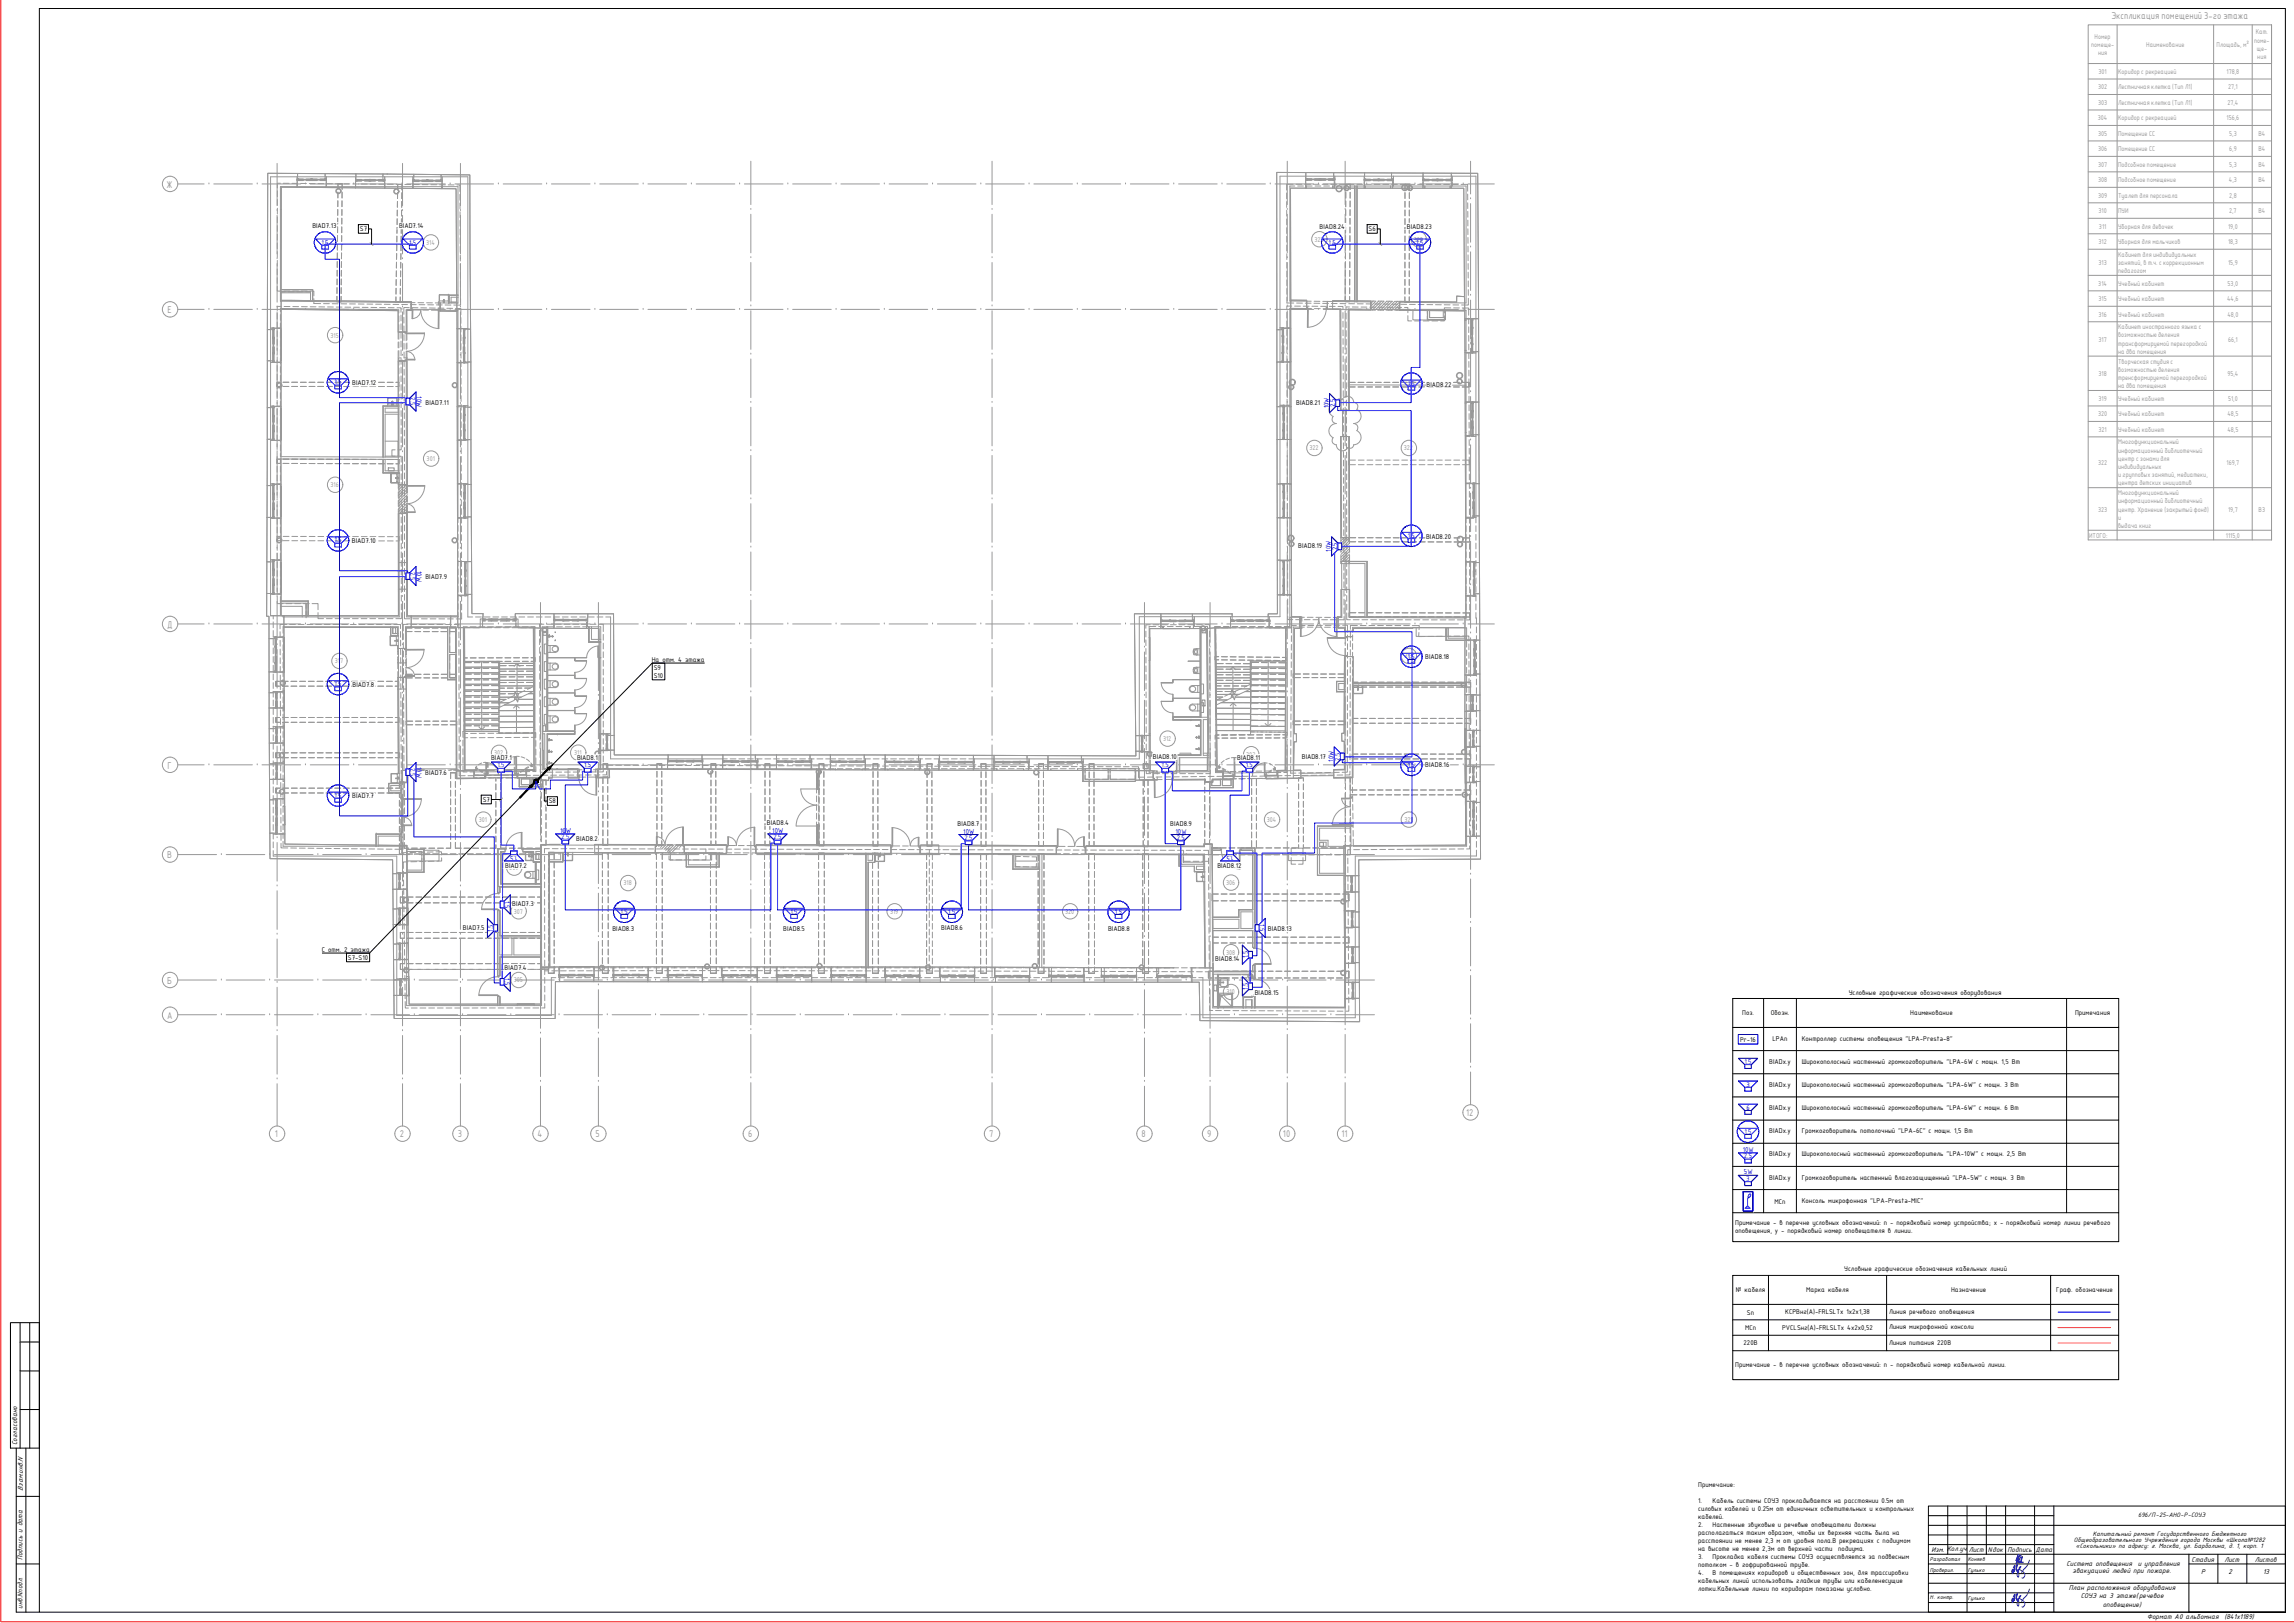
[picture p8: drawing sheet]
<svg xmlns="http://www.w3.org/2000/svg" width="1189mm" height="841mm" viewBox="0 0 1189 841" stroke-linecap="round" stroke-linejoin="round" font-family="sans-serif">
<defs><g id="words">
<g font-size="4.9" fill="#989898">
<text x="1094" y="10">Экспликация помещений 3-го этажа</text>
<text x="86" y="97">Ж</text>
<text x="87" y="162">Е</text>
<text x="87" y="325">Д</text>
<text x="87" y="398">Г</text>
<text x="87" y="445">В</text>
<text x="87" y="510">Б</text>
<text x="87" y="528">А</text>
<text x="760" y="578">12</text>
<text x="143" y="589">1</text>
<text x="207" y="589">2</text>
<text x="237" y="589">3</text>
<text x="279" y="589">4</text>
<text x="309" y="589">5</text>
<text x="388" y="589">6</text>
<text x="513" y="589">7</text>
<text x="592" y="589">8</text>
<text x="626" y="589">9</text>
<text x="665" y="589">10</text>
<text x="695" y="589">11</text>
</g>
<g font-size="3.9">
<text x="162" y="118">BIAD7.13</text>
<text x="186" y="120">S7</text>
<text x="207" y="118">BIAD7.14</text>
<text x="684" y="119">BIAD8.24</text>
<text x="709" y="120">S6</text>
<text x="729" y="118">BIAD8.23</text>
<text x="183" y="200">BIAD7.12</text>
<text x="739" y="200">BIAD8.22</text>
<text x="221" y="210">BIAD7.11</text>
<text x="672" y="210">BIAD8.21</text>
<text x="182" y="282">BIAD7.10</text>
<text x="739" y="279">BIAD8.20</text>
<text x="673" y="284">BIAD8.19</text>
<text x="220" y="300">BIAD7.9</text>
<text x="739" y="342">BIAD8.18</text>
<text x="338" y="343">На отм. 4 этажа</text>
<text x="339" y="347">S9</text>
<text x="339" y="351">S10</text>
<text x="183" y="356">BIAD7.8</text>
<text x="255" y="394">BIAD7.1</text>
<text x="299" y="394">BIAD8.1</text>
<text x="597" y="393">BIAD8.10</text>
<text x="641" y="394">BIAD8.11</text>
<text x="675" y="393">BIAD8.17</text>
<text x="220" y="402">BIAD7.6</text>
<text x="739" y="397">BIAD8.16</text>
<text x="183" y="414">BIAD7.7</text>
<text x="250" y="416">S7</text>
<text x="284" y="416">S8</text>
<text x="397" y="428">BIAD8.4</text>
<text x="496" y="428">BIAD8.7</text>
<text x="607" y="428">BIAD8.9</text>
<text x="299" y="436">BIAD8.2</text>
<text x="262" y="450">BIAD7.2</text>
<text x="631" y="450">BIAD8.12</text>
<text x="265" y="470">BIAD7.3</text>
<text x="240" y="482">BIAD7.5</text>
<text x="317" y="482">BIAD8.3</text>
<text x="406" y="482">BIAD8.5</text>
<text x="488" y="482">BIAD8.6</text>
<text x="574" y="482">BIAD8.8</text>
<text x="657" y="482">BIAD8.13</text>
<text x="167" y="493">С отм. 2 этажа</text>
<text x="180" y="497">S7-S10</text>
<text x="261" y="503">BIAD7.4</text>
<text x="630" y="498">BIAD8.14</text>
<text x="650" y="516">BIAD8.15</text>
<text x="958" y="516">Условные графические обозначения оборудования</text>
<text x="903" y="526">Поз.</text>
<text x="918" y="526">Обозн.</text>
<text x="990" y="526">Наименование</text>
<text x="1075" y="526">Примечания</text>
<text x="902" y="540">Pr-16</text>
<text x="919" y="540">LPAn</text>
<text x="934" y="539">Контроллер системы оповещения &quot;LPA-Presta-8&quot;</text>
<text x="917" y="551">BIADx.y</text>
<text x="934" y="551">Широкополосный настенный громкоговоритель &quot;LPA-6W с мощн. 1,5 Вт</text>
<text x="917" y="563">BIADx.y</text>
<text x="934" y="563">Широкополосный настенный громкоговоритель &quot;LPA-6W&quot; с мощн. 3 Вт</text>
<text x="917" y="575">BIADx.y</text>
<text x="934" y="575">Широкополосный настенный громкоговоритель &quot;LPA-6W&quot; с мощн. 6 Вт</text>
<text x="917" y="587">BIADx.y</text>
<text x="934" y="587">Громкоговоритель потолочный &quot;LPA-6C&quot; с мощн. 1,5 Вт</text>
<text x="917" y="599">BIADx.y</text>
<text x="934" y="599">Широкополосный настенный громкоговоритель &quot;LPA-10W&quot; с мощн. 2,5 Вт</text>
<text x="917" y="611">BIADx.y</text>
<text x="934" y="611">Громкоговоритель настенный влагозащищенный &quot;LPA-5W&quot; с мощн. 3 Вт</text>
<text x="920" y="624">MCn</text>
<text x="934" y="623">Консоль микрофонная &quot;LPA-Presta-MIC&quot;</text>
<text x="899" y="635">Примечание - в перечне условных обозначений: n - порядковый номер устройства; x - порядковый номер линии речевого</text>
<text x="899" y="639">оповещения, y - порядковый номер оповещателя в линии.</text>
<text x="956" y="659">Условные графические обозначения кабельных линий</text>
<text x="900" y="670">№ кабеля</text>
<text x="936" y="669">Марка кабеля</text>
<text x="1011" y="670">Назначение</text>
<text x="1066" y="669">Граф. обозначение</text>
<text x="905" y="681">Sn</text>
<text x="925" y="681">КСРВнг(А)-FRLSLTx 1х2х1,38</text>
<text x="979" y="681">Линия речевого оповещения</text>
<text x="904" y="689">MCn</text>
<text x="924" y="689">PVCLSнг(А)-FRLSLTx 4x2x0,52</text>
<text x="979" y="689">Линия микрофонной консоли</text>
<text x="904" y="697">220В</text>
<text x="979" y="697">Линия питания 220В</text>
<text x="899" y="708">Примечание - в перечне условных обозначений: n - порядковый номер кабельной линии.</text>
<text x="9" y="749" transform="rotate(-90 9 749)">Согласовано</text>
<text x="12" y="772" transform="rotate(-90 12 772)">Взам.инв.N</text>
<text x="880" y="770">Примечание:</text>
<text x="880" y="779">1.</text>
<text x="888" y="779">Кабель системы СОУЭ прокладывается на расстоянии 0.5м от</text>
<text x="880" y="783">силовых кабелей и 0.25м от единичных осветительных и контрольных</text>
<text x="880" y="787">кабелей.</text>
<text x="880" y="791">2.</text>
<text x="888" y="791">Настенные звуковые и речевые оповещатели должны</text>
<text x="880" y="795">располагаться таким образом, чтобы их верхняя часть была на</text>
<text x="880" y="800">расстоянии не менее 2,3 м от уровня пола.В рекреациях с подиумом</text>
<text x="880" y="804">на высоте не менее 2,3м от верхней части</text>
<text x="953" y="804">подиума.</text>
<text x="1055" y="804">Дата</text>
<text x="12" y="809" transform="rotate(-90 12 809)">Подпись и дата</text>
<text x="880" y="808">3.</text>
<text x="888" y="808">Прокладка кабеля системы СОУЭ осуществляется за подвесным</text>
<text x="1001" y="804">Изм. Кол.уч</text>
<text x="1020" y="804">Лист</text>
<text x="1030" y="804">Nдок</text>
<text x="1040" y="804">Подпись</text>
<text x="1136" y="809">Стадия</text>
<text x="1153" y="809">Лист</text>
<text x="1169" y="809">Листов</text>
<text x="880" y="812">потолком - в гофрированной трубе.</text>
<text x="1071" y="812">Система оповещения</text>
<text x="1074" y="815">эвакуацией людей при пожаре.</text>
<text x="1108" y="812">и управления</text>
<text x="1141" y="816">Р</text>
<text x="1155" y="816">2</text>
<text x="1173" y="816">13</text>
<text x="880" y="816">4.</text>
<text x="880" y="820">кабельных линий использовать гладкие трубы или кабеленесущие</text>
<text x="888" y="816">В помещениях коридоров и общественных зон, для трассировки</text>
<text x="880" y="825">лотки.Кабельные линии по коридорам показаны условно.</text>
<text x="1072" y="824">План расположения оборудования</text>
<text x="12" y="834" transform="rotate(-90 12 834)">инв.Nподл.</text>
<text x="1078" y="828">СОУЭ на 3 этаже(речевое</text>
<text x="1090" y="833">оповещение)</text>
<text x="1113" y="839">Формат А0 альбомная</text>
<text x="1153" y="839">(841х1189)</text>
</g>
<g font-size="3.9" fill="#00f">
<text x="167" y="127">1.5</text>
<text x="212" y="127">1.5</text>
<text x="689" y="127">1.5</text>
<text x="734" y="127">1.5</text>
<text x="173" y="199">1.5</text>
<text x="730" y="200">1.5</text>
<text x="213" y="206" transform="rotate(90 213 206)">2.5</text>
<text x="216" y="205" transform="rotate(90 216 205)">10W</text>
<text x="689" y="212" transform="rotate(-90 689 212)">10W</text>
<text x="692" y="211" transform="rotate(-90 692 211)">2.5</text>
<text x="173" y="281">1.5</text>
<text x="730" y="279">1.5</text>
<text x="690" y="286" transform="rotate(-90 690 286)">10W</text>
<text x="693" y="285" transform="rotate(-90 693 285)">2.5</text>
<text x="213" y="296" transform="rotate(90 213 296)">2.5</text>
<text x="216" y="296" transform="rotate(90 216 296)">10W</text>
<text x="730" y="341">1.5</text>
<text x="173" y="356">1.5</text>
<text x="691" y="395" transform="rotate(-90 691 395)">10W</text>
<text x="694" y="394" transform="rotate(-90 694 394)">2.5</text>
<text x="213" y="398" transform="rotate(90 213 398)">2.5</text>
<text x="216" y="397" transform="rotate(90 216 397)">10W</text>
<text x="258" y="398">1.5</text>
<text x="303" y="398">1.5</text>
<text x="602" y="398">1.5</text>
<text x="646" y="398">1.5</text>
<text x="730" y="397">1.5</text>
<text x="173" y="413">1.5</text>
<text x="290" y="432">10W</text>
<text x="400" y="432">10W</text>
<text x="499" y="432">10W</text>
<text x="609" y="432">10W</text>
<text x="291" y="435">2.5</text>
<text x="401" y="435">2.5</text>
<text x="500" y="435">2.5</text>
<text x="610" y="435">2.5</text>
<text x="268" y="443" transform="rotate(180 268 443)">1.5</text>
<text x="639" y="443" transform="rotate(180 639 443)">1.5</text>
<text x="262" y="467" transform="rotate(90 262 467)">1.5</text>
<text x="322" y="474">1.5</text>
<text x="410" y="474">1.5</text>
<text x="491" y="474">1.5</text>
<text x="578" y="474">1.5</text>
<text x="653" y="479" transform="rotate(90 653 479)">1.5</text>
<text x="255" y="483" transform="rotate(-90 255 483)">1.5</text>
<text x="647" y="497" transform="rotate(-90 647 497)">1.5</text>
<text x="262" y="507" transform="rotate(90 262 507)">1.5</text>
<text x="647" y="513" transform="rotate(-90 647 513)">1.5</text>
<text x="904" y="551">1.5</text>
<text x="905" y="563">3</text>
<text x="905" y="575">6</text>
<text x="904" y="588">1.5</text>
<text x="903" y="597">10W</text>
<text x="904" y="600">2.5</text>
<text x="904" y="609">5W</text>
<text x="905" y="612">3</text>
</g>
<g font-size="3.6">
<text x="1108" y="786">696/П-25-АНО-Р-СОУЭ</text>
<text x="1085" y="796">Капитальный ремонт Государственного Бюджетного</text>
<text x="1075" y="799">Общеобразовательного Учреждения города Москвы «Школа№1282</text>
<text x="1076" y="802">«Сокольники» по адресу: г. Москва, ул. Барболина, д. 1, корп. 1</text>
</g>
<g font-size="3.5" fill="#989898">
<text x="1169" y="18">Кат.</text>
<text x="1086" y="20">Номер</text>
<text x="1168" y="22">поме-</text>
<text x="1084" y="24">помеще-</text>
<text x="1087" y="29">ния</text>
<text x="1112" y="24">Наименование</text>
<text x="1149" y="24">Площадь, м²</text>
<text x="1170" y="26">ще-</text>
<text x="1170" y="31">ния</text>
<text x="1088" y="38">301</text>
<text x="1098" y="38">Коридор с рекреацией</text>
<text x="1154" y="38">178,8</text>
<text x="1087" y="46">302</text>
<text x="1098" y="46">Лестничная клетка (Тип Л1)</text>
<text x="1155" y="46">27,1</text>
<text x="1087" y="54">303</text>
<text x="1098" y="54">Лестничная клетка (Тип Л1)</text>
<text x="1154" y="54">27,4</text>
<text x="1087" y="62">304</text>
<text x="1098" y="62">Коридор с рекреацией</text>
<text x="1154" y="62">156,6</text>
<text x="1087" y="70">305</text>
<text x="1098" y="70">Помещение СС</text>
<text x="1155" y="70">5,3</text>
<text x="1170" y="70">В4</text>
<text x="1087" y="78">306</text>
<text x="1098" y="78">Помещение СС</text>
<text x="1155" y="78">6,9</text>
<text x="1170" y="78">В4</text>
<text x="1087" y="86">307</text>
<text x="1098" y="86">Подсобное помещение</text>
<text x="1155" y="86">5,3</text>
<text x="1170" y="86">В4</text>
<text x="1087" y="94">308</text>
<text x="1098" y="94">Подсобное помещение</text>
<text x="1155" y="94">4,3</text>
<text x="1170" y="94">В4</text>
<text x="1087" y="102">309</text>
<text x="1098" y="102">Туалет для персонала</text>
<text x="1155" y="102">2,8</text>
<text x="1088" y="110">310</text>
<text x="1098" y="110">ПУИ</text>
<text x="1155" y="110">2,7</text>
<text x="1170" y="110">В4</text>
<text x="1088" y="118">311</text>
<text x="1098" y="118">Уборная для девочек</text>
<text x="1155" y="118">19,0</text>
<text x="681" y="125">323</text>
<text x="733" y="125">322</text>
<text x="221" y="127">314</text>
<text x="1088" y="126">312</text>
<text x="1098" y="126">Уборная для мальчиков</text>
<text x="1155" y="126">18,3</text>
<text x="1088" y="137">313</text>
<text x="1098" y="133">Кабинет для индивидуальных</text>
<text x="1098" y="137">занятий, в т.ч. с коррекционным</text>
<text x="1155" y="137">15,9</text>
<text x="1098" y="142">педагогом</text>
<text x="1087" y="148">314</text>
<text x="1098" y="148">Учебный кабинет</text>
<text x="1154" y="148">53,0</text>
<text x="1088" y="156">315</text>
<text x="1098" y="156">Учебный кабинет</text>
<text x="1154" y="156">44,6</text>
<text x="1088" y="164">316</text>
<text x="1098" y="164">Учебный кабинет</text>
<text x="1154" y="164">48,0</text>
<text x="1098" y="171">Кабинет иностранного языка с</text>
<text x="171" y="175">315</text>
<text x="1088" y="177">317</text>
<text x="1098" y="175">возможностью деления</text>
<text x="1098" y="179">трансформируемой перегородкой</text>
<text x="1155" y="177">66,1</text>
<text x="1098" y="183">на два помещения</text>
<text x="1098" y="188">Творческая студия с</text>
<text x="1088" y="195">318</text>
<text x="1098" y="193">возможностью деления</text>
<text x="1098" y="197">тренсформируемой перегородкой</text>
<text x="1154" y="195">95,4</text>
<text x="1098" y="201">на два помещения</text>
<text x="1088" y="208">319</text>
<text x="1098" y="208">Учебный кабинет</text>
<text x="1155" y="208">51,0</text>
<text x="1087" y="216">320</text>
<text x="1098" y="216">Учебный кабинет</text>
<text x="1154" y="216">48,5</text>
<text x="1088" y="224">321</text>
<text x="1098" y="224">Учебный кабинет</text>
<text x="1154" y="224">48,5</text>
<text x="679" y="233">322</text>
<text x="728" y="233">322</text>
<text x="1098" y="230">Многофункциональный</text>
<text x="221" y="239">301</text>
<text x="1098" y="235">информационный библиотечный</text>
<text x="1098" y="239">центр с зонами для</text>
<text x="1087" y="241">322</text>
<text x="1098" y="243">индивидуальных</text>
<text x="1154" y="241">169,7</text>
<text x="1098" y="247">и групповых занятий, медиатеки,</text>
<text x="1098" y="252">центра детских инициатив</text>
<text x="171" y="252">316</text>
<text x="1098" y="257">Многофункциональный</text>
<text x="1098" y="261">информационный библиотечный</text>
<text x="1087" y="265">323</text>
<text x="1098" y="265">центр. Хранение (закрытый фонд)</text>
<text x="1098" y="269">и</text>
<text x="1155" y="265">19,7</text>
<text x="1171" y="265">В3</text>
<text x="1098" y="274">выдача книг</text>
<text x="1083" y="279">ИТОГО:</text>
<text x="1154" y="279">1115,0</text>
<text x="728" y="341">313</text>
<text x="174" y="344">317</text>
<text x="603" y="384">312</text>
<text x="256" y="391">302</text>
<text x="298" y="391">311</text>
<text x="646" y="392">303</text>
<text x="248" y="426">301</text>
<text x="657" y="426">304</text>
<text x="728" y="426">321</text>
<text x="264" y="451">309</text>
<text x="323" y="459">318</text>
<text x="635" y="459">306</text>
<text x="266" y="473">307</text>
<text x="461" y="473">319</text>
<text x="552" y="473">320</text>
<text x="635" y="495">308</text>
<text x="266" y="509">305</text>
<text x="636" y="515">310</text>
</g>
<g font-size="3.1">
<text x="1000" y="809">Разработал</text>
<text x="1020" y="809">Коняев</text>
<text x="1000" y="815">Проверил.</text>
<text x="1020" y="815">Гулько</text>
<text x="1000" y="829">Н. контр.</text>
<text x="1020" y="829">Гулько</text>
</g>
</g></defs>
<g fill="none" stroke="#989898" stroke-width=".52">
<path d="M144 99v3M145 95h-1v2M147 95h3M151 95h3M156 95h3M160 95h3M165 95h3M169 95h3M174 95h3M178 95h3M183 95h3M187 95h3"/>
<path d="M192 95h3M196 95h3M201 95l3 1M205 96h3M210 96h3M214 96h3M219 96h3M223 96h3M228 96h3M232 96h3M237 96h1v3M667 100v3"/>
<path d="M670 95h-3v3M672 95h3M676 95h3M681 95h3M685 95h3M690 96h3M694 96h3M699 96h3M703 96h3M708 96h3M712 96h3M717 96h3"/>
<path d="M721 96h3M726 96h3M730 96h3M735 96h3M739 96h3M744 96h3M748 96h3M753 96h3M757 96h4v3M144 112v3M144 117v3M144 103v3"/>
<path d="M144 108v3M238 101v3M238 105v3M238 110v3M238 114v3M238 119v3M667 104v3M667 113v3M667 109v3M667 118v3M761 101v3M761 105v3"/>
<path d="M761 110v3M761 114v3M761 119v3M144 139v3M144 126v3M144 130v3M144 135v3M144 121v3M238 123l1 3M239 128v3M239 132v3M239 137v3"/>
<path d="M667 122v3M667 127v3M667 136v3M667 131v3M761 123v3M761 128v3M761 132v3M761 137v3M144 148v3h2M144 144v3M145 152h16M146 159h-2v2"/>
<path d="M147 151h3M147 159h3M152 151h3M152 159h3M156 151h3M156 159h3M161 151h2v2M161 159h3M163 155v2h3M165 159h3M168 157h3M170 159h3"/>
<path d="M172 157h3M174 159h3M177 157h3M179 159h3M181 157l3 1M183 159h3M186 158h3M188 159h3M190 158h3M192 159h3M195 158h3M197 159h3"/>
<path d="M199 158h3M201 159h3M204 158h3M206 159h2v3M208 158h3M212 159h-3v4M213 158h3M214 159h3M217 158h3M218 159l3 1M222 158h3M223 160h3"/>
<path d="M226 158h3M227 160h3M231 158h3M232 160h3M236 160h3v3M239 141v3M239 146v3M239 150v3M239 155v3h-4M667 140v3M667 145v3M667 149v3"/>
<path d="M667 154v3h3M669 159h-2v1M671 159h3M672 157h3M675 159h3M676 157h3M680 159h3M681 157h3M684 159h3M685 157h3M689 159h3M690 157h3"/>
<path d="M693 159h3v1M694 157h3M699 157h3M699 159h-1v2M701 159h3M703 157h3M705 159h3M708 157l3 1M710 159h3M712 158h3M714 159h3M717 158h3"/>
<path d="M719 159h3M721 158h3M723 159h3M726 158h3M728 159h2v3M730 158h3M735 158h3M739 158h3M744 158h3M748 158h3M752 160l-3-1v3M753 158h3"/>
<path d="M753 160h3M758 160h3v3M761 141v3M761 146v3M761 150v3M761 155v3h-4M144 162v3M144 167v3M144 171v3M144 176v3M208 163v3M208 168v3"/>
<path d="M208 172v3M208 177v3M209 164v3M209 169v3M209 173v3M209 178v3M239 165v3M239 174v3M239 169v3M239 178v3M667 162v3M667 166v3"/>
<path d="M667 171v3M667 175v3M667 180v3M696 162v3M696 166v3M696 171v3M696 175v3M696 180v3M698 167v3M698 162v3M698 171v3M698 176v3"/>
<path d="M730 164v2h2M732 160v6h16M733 166h3M738 166h3M742 166h3M749 164v2h-2M761 165v3M761 169v3M761 174v3M761 178v3M144 185v3M144 189v3"/>
<path d="M144 194v3M144 198v3M144 180v3M208 181v3M208 186v3M208 190v3M208 195v3M208 199v3M209 182v3M209 187v3M209 191v3M209 196v3"/>
<path d="M239 183v3M239 187v3M239 192v3M239 196v3M667 184v3M667 189v3M667 193v3M667 198v3M696 184v3M696 189v3M696 193v3M696 198v3"/>
<path d="M698 180v3M698 189v3M698 185v3M698 194v3M698 198v3M699 199l61 1M761 183v3M761 187v3M761 192v3M761 196v3M144 207v3M144 212v3"/>
<path d="M144 216v3M144 203v3M208 204v3M208 208v3M208 213v3M208 217v3M209 200v3M210 205v3M210 209v3M210 214v3M210 218v3M239 201v3"/>
<path d="M239 205v3M239 210v3M239 214v3M239 219v3M667 202v3M667 207v3M667 211v3M667 216v3M696 213v13M696 202v3M696 211v3M696 207v3"/>
<path d="M696 216v3M697 213v13M698 203v3M698 207v3M698 212v3M698 216v3M761 201v3M761 205v3M761 210v3M761 214v3M761 219v3M144 234v6"/>
<path d="M144 221v3M144 225v3M144 230v3M200 229h6v7h-6M205 233h-2v3h2M206 236h2v3M208 231v2h-2M208 222v3M208 226v3M210 223v3M210 232v7M210 227v3"/>
<path d="M239 223v3M239 228v3M239 232v3M239 237v3M667 220v3M667 225v3M667 229v3M667 234v3M667 238v3M696 220v3M696 225v3M696 229v3"/>
<path d="M696 234v3M696 238v3M698 221v3M698 230v3M698 225v3M698 234v3M698 239v5M761 223v3M761 228v3M761 232v3M761 237v7M144 242v3"/>
<path d="M144 246v3M144 251v3M144 255v3M144 260v3M208 241v3M208 245v3M208 250v3M208 254v3M208 259v3M210 241v3M210 245v3M210 250v3"/>
<path d="M210 254v3M210 259v3M239 241v3M239 246v3M239 250v3M239 255v3M239 259v3M667 243v3M667 247v3M667 252v3M667 256v3M696 243v3"/>
<path d="M696 247v3M696 252v3M696 256v3M698 246v3M698 250v3M698 255v3M698 259v3M761 246v3M761 250l1 3M762 255v3M762 259v3M144 264v3"/>
<path d="M144 269v3M144 273v3M144 278v3M208 263v3M208 268v3M208 272v3M208 277v3M210 263v3M210 268v3M210 272v3M210 277v3M239 264v3"/>
<path d="M239 268v3M239 277v3M239 273v3M667 261v3M667 265v3M667 270v3M667 274v3M667 279v3M696 265v3M696 261v3M696 270v3M696 274v3"/>
<path d="M696 279v3M698 264v3M698 268v3M698 273v3M698 277v3M762 264v3M762 268v3M762 273v3M762 277v3M144 282v3M144 287v3M144 291v3"/>
<path d="M144 296v3M208 281v3M208 286v3M208 290v3M208 295v3M208 299v3M210 281v3M210 286v3M210 290v3M210 295v3M210 299v3M239 282v3"/>
<path d="M239 286v3M239 291v3M239 295v3M239 300v3M667 288v3M667 283v3M667 292v3M667 297v3M696 283v3M696 288v3M696 292v3M696 297v3"/>
<path d="M698 282v3M698 286v3M698 291v3M698 295v3M698 300v3M762 282v3M762 286v3M762 291v3M762 295v3M762 300v3M144 309v4h3M144 300v3"/>
<path d="M144 305v3M145 314h12v6M148 313h3M153 313h3M157 313h3M162 313h3v3M165 317v4h3M208 304v3M208 308v3M208 317v4h-3M208 313v3M210 317v4h2"/>
<path d="M210 304v3M210 308v3M210 313v3M239 304v3M239 309v3M239 318v3h-3M239 313v3M667 301v3M667 306v3M667 310v3M667 315v3M667 319v2h3"/>
<path d="M696 301l1 3M697 306v3M697 310v3M697 315v3M697 319v2h-3M698 304v3M698 309v3M698 318v3h2M698 313v3M762 304v3M762 309v3M762 318v3h-2"/>
<path d="M762 313v3M145 327v3M145 332v3M145 336v3M149 324h-4v2M150 324h3M155 324h3M159 324h3M164 324h3M168 324h3M169 321h3M173 324h3"/>
<path d="M174 321h3M177 324h3M178 321h3M182 324h3M183 321h3M186 324h3M187 321h3M191 324h3M192 321h3M195 324h3M196 321h3M200 324h3"/>
<path d="M201 321h3M204 324h4v2M208 327v3M208 332v3M208 336v3M209 328v3M209 333v3M209 337v3M211 324h-2v3M213 324h3M214 321h3M217 324h3"/>
<path d="M218 321h3M222 324h3M223 321h3M226 324h3M227 321h3M231 324h3M232 321h3M233 329v-4h3v4M233 335v3h3v-3M233 325h3v13M233 330v3M235 324h3v2"/>
<path d="M236 330v3M238 328v3M238 332v3M238 337v3M280 327v3M280 331v3M280 336v3M282 323h-2v2M283 323h3M288 323h3M292 323h3M297 323h3"/>
<path d="M301 323h3M306 323h3M310 323l3 1v3M313 329v3M313 333v3M313 338v3M594 332v3M594 327v3M594 336v3M596 324h-2v2M601 324h-3M602 324h3"/>
<path d="M607 324h3M614 324h-3M616 324h3M620 324h3M625 324h2v2M627 327v3M627 332v3M627 336v3M669 338v3M669 334v3M669 329v3M671 321h3"/>
<path d="M672 324h-3v4M676 321h3M676 324h-3M680 321h3M681 324h-3M685 321h3M685 324h-3M689 321h3M690 324h-3M694 324h-3M696 324h2v4M698 329v3"/>
<path d="M698 334v3M698 338v3M700 337v3M700 332v3M700 328v3M701 321h3M703 324h-3v2M705 324h3M706 321h3M709 324h3M710 321h3M714 324h3"/>
<path d="M715 321h3M718 324h3M719 321h3M723 324h3M724 321h3M727 324h3M728 321h3M732 324h4l-1 2M733 321h3M734 325v5h15M735 328v2h3M737 321h3"/>
<path d="M742 321h3M743 330h-3M746 321h3M747 330h-3M750 330h10M751 321h3M752 330h-3M755 321h3M756 330h-3M758 330h3v2M761 334v3M761 338v3"/>
<path d="M145 341v3M145 345v3M145 350v3M145 354v3M145 359v3M208 341v3M208 345v3M208 350v3M208 354v3M208 359v3M209 342v3M209 346v3"/>
<path d="M209 351v3M209 355v3M209 360v3M233 342v-3h3v12M233 348v3h3v-3M233 344v3M238 341v3M238 346v3M238 350v3M238 355v3M238 359v3M280 340v3"/>
<path d="M280 345v3M280 349v3M280 354v3M280 358v3M313 342v3M313 347v3M313 351v3M313 356v3M594 345v3M594 341v3M594 350v3M594 354v3"/>
<path d="M594 359v3M627 341v3M627 345v3M627 350v3M627 354v3M627 359v3M669 356v3M669 352v3M669 347v3M669 343v3M698 343v3M698 347v3"/>
<path d="M698 352v3M698 356v3M700 359v3M700 355v3M700 350v3M700 346v3M700 341v3M761 343v3M761 347v3M761 352v3M761 356v3M145 368v3"/>
<path d="M145 363v3M145 372v3M145 377v3M208 363v3M208 368v3M208 372v3M208 377v3M209 364v3M209 369v3M209 373v3M209 378v3M238 368v3"/>
<path d="M238 364v3M238 377v3M238 373v3M242 379h-2v3M243 379h3M248 379h3M252 379h3M257 379h2l-1 1h3M259 378h-19M265 380h-3M270 380h-3M274 380h-3"/>
<path d="M276 380h2v2M277 378h.1M280 363v3M280 367v3M280 372v3M280 376v3M313 360v3M313 365v3M313 369v3M313 374v3M313 378v3M594 363v3"/>
<path d="M594 368v3M594 372v3M594 377v3M627 363v3M627 368v3M627 372v3M627 377v3M648 379h18M650 379h-2v2h-2M652 379h3M656 379h3M661 379h3"/>
<path d="M665 379h2v3M669 379v3M669 374v3M669 370v3M669 365v3M669 361v3M698 374v3M698 379v3M698 361v3M698 365v3M698 370v3M700 377v3"/>
<path d="M700 368v3M700 373v3M700 364v3M761 361v3M761 365v3M761 370v4M761 380v3M761 375v3M145 381v3M145 386v3M145 390v5M145 397v2"/>
<path d="M208 381v3M208 386v3M208 390v3M208 395v3M208 399v2M208 399v3M209 382v3M209 387v3M209 391v3M209 396v3h3M211 399h26M211 399h-3"/>
<path d="M216 399h-4M221 399h-4M222 399h3M224 399h-3M226 399h3M230 399h-3M234 399h-4M235 399h3h-2M238 382v3M238 386v3M238 391v3M238 395v3"/>
<path d="M238 400v2h3M240 388v3M240 384v3M240 393v3M240 397v3h2M246 400h-2M252 400h-6M267 400h-15M275 400h-7M278 384v3M278 388v3M278 393v3"/>
<path d="M278 397v3h-2M280 381v3M280 385v3M280 390v3M280 394v3M280 399v1h2M313 396v4h-2M313 383v3M313 387v3M313 392v3M314 400v2h-2M318 397h-4v1"/>
<path d="M319 397h3M324 397h3M328 397h3M333 397h3M337 397h3M342 397h3M346 397h3M351 397h3M355 397h3M360 397h3M364 397h3M369 397h3"/>
<path d="M373 397h3M378 397h3M382 397h3M387 397h3M391 397h3M396 397h6M403 397h3M408 397h3M412 397h3M417 397h3M421 397h3M426 397h3"/>
<path d="M430 397h3M435 397h3M439 397h3M444 397h3M448 397h3M453 397h3M457 397h3M462 397h3M466 397h3M471 397h3M475 397h3M480 397h3"/>
<path d="M484 397h3M489 397h3M493 397h3M498 397h3M502 397h3M507 397h6M515 397h3M519 397h3M524 397h3M528 397h3M533 397h3M537 397h3"/>
<path d="M542 397h3M546 397h3M551 397h3M555 397h3M560 397h3M564 397h3M565 398h-3v2M567 398h3M569 397h3M571 398h3v2M573 397h3M578 397h3"/>
<path d="M579 398h-4v2M580 398h3M582 397h3M585 398h3v2M587 397h3v2M588 398v6h-3M590 398v5M594 381v3M594 386v3M594 390v3M594 395v3M594 399v2h2"/>
<path d="M611 393v7M617 390h-6v1M624 390h2M627 381v3M627 386v3M627 390v3M627 395v3M627 399v2h-2M630 385v3M630 389v3M630 394v3M630 398v2h4"/>
<path d="M631 381h-1v2M636 381h-3M640 381h-3M645 381h-3M667 397v3h-2M667 393v3M667 388v3M667 384v3M669 397v4h3M669 392v3M669 388v3M669 383v3"/>
<path d="M698 397v3h-2M698 392v3M698 388v3M698 383v3M700 400v2h-3M700 395v3M700 391v3M700 382v3M700 386v3M761 384v3M761 389v3M761 393l1 3"/>
<path d="M762 398v3M145 401v3M145 405l1 4M146 410v3M146 414v3M146 419v3M208 402v3M208 404v19M246 402h-3M270 404h5v3h-5zM270 404h5M273 402h2"/>
<path d="M276 404h4v3h-4zM276 404h4M276 402h3M284 400h3M284 402h-3M288 402h-3M291 400h-3M293 402h-3M294 402h3M296 400h-3M300 400h-3M302 402h-3"/>
<path d="M305 400h-3M306 402h-3M309 400h-3M311 402h-3M562 402v2h3M567 404h3M574 402v2h-3M575 402v2h4M580 404h3M590 401v2h3M598 403h-3M598 401h3"/>
<path d="M602 403h-3M602 401h3M607 403h-3M607 401h3M611 403h-3M611 401h3M616 402l-3 1M616 401h3M620 402h-3M620 401h3M625 402h-3M628 404h4v3h-4z"/>
<path d="M628 404h4M629 402h-3M633 404h5v3h-5zM633 404h5M634 402h-3M640 401h-6M643 402h-3M655 400l-15 1M662 400h-6M662 400h2M664 402h-2M669 402h-3"/>
<path d="M673 402h-3M676 401h-3M678 402h-3M681 400l-3 1M682 402h-3M685 400h-3M687 402h-3M690 400h-3M691 401h-17M691 402h-17M691 402h-3M694 400h-3"/>
<path d="M696 402h-3M762 407v3M762 402v3M762 411v3M762 416v3M146 423v3M146 428v3M146 433v2M146 437v2h3M151 439h3M155 439l3 1M160 440h3"/>
<path d="M164 440h3M169 440h3M173 440h3M178 440h3M182 440h3M187 440h3M191 440h3M196 440h3M208 422v3M208 425v4M208 431v3M208 429v3"/>
<path d="M208 435v3M208 434v3M208 438v2h-3M208 440v2h3M285 440h-3v2M286 440h3M291 440h3M295 440h3M300 440h3M304 440h3M309 440h3M313 440h3"/>
<path d="M318 440h3M322 440h3M327 440h3M331 440h3M336 440h3M340 440h3M345 440h3M347 440v2M349 440h3M354 440h3M358 440h3M363 440h3v2"/>
<path d="M367 440h3M372 440h3M376 440h3M671 440h-2v3M673 440h2v3M745 440h-3M750 440h-3M754 440h-3M759 440h-3M762 420v3M762 425v3M762 429v3"/>
<path d="M762 434v3M762 438v2h-2M200 440h3M209 452v2M209 456v3M211 446h8M211 447h-2v3M215 442h-3M216 446l-3 1M220 441h8v5h-8M220 442h-3M220 446h-3"/>
<path d="M224 441l-3 1M225 446h-3M226 441h3v2M229 445v1h-3M282 444v3M282 448v3M282 453v3M282 457v3M347 444v2h2M347 442v4h11M355 442h1M357 442h12v4h-12"/>
<path d="M359 446h3M366 444v2h-2M381 440h3M385 440h3M390 440h3M394 440h3M399 440h3M403 440h3M408 440h3M412 440h3M417 440h3M421 440h3"/>
<path d="M426 440h3M430 440h3M435 440h3M439 440h3M444 440h3M448 440h3M453 440h3M457 440h3M462 440h3M466 440h3M471 440h3M475 440h3"/>
<path d="M480 440h3M482 445v3M482 450v3M482 454v3M482 459v3M482 440v4M484 440h3M489 440h3M493 440h3M498 440h3M502 440h3M507 440h3"/>
<path d="M511 440h3M516 440h3M520 440h3M525 440h3M526 443h12v3h-12M526 447v2h3M529 444h-3v2M529 440h3M530 449h3M530 444h3M534 440h3M535 444h2v2"/>
<path d="M537 447v2h-2M538 440h3M543 440h3M547 440h3M552 440h3M556 440h3M561 440l3 1M565 441h3M570 441h3M574 441h3M579 441h3M583 441h3"/>
<path d="M588 441h3M592 441h3M597 441h3M601 441h3M606 441h3M610 441h3M613 443h11v4h-11zM613 444v2h4M613 441v2M615 441h3M618 446h3M619 441h3"/>
<path d="M623 446h3M624 441h2v2M626 445v3M626 449v3M626 454v3M626 458v3M668 442h9v4h-9zM669 444v4h2M675 444v4h-2M698 445l1 3M699 449v3M699 454v3"/>
<path d="M699 458v3M700 440h-2v3M702 440h3M709 440h-3M714 440h-3M715 440h3M723 440h-3M727 440h-3M732 440h-3M736 440h-3M741 440h-3M209 461v3"/>
<path d="M209 465v3M209 470v3M209 474v3M209 479v3M282 462v3M282 466v3M282 471v3M282 475v3M282 480v3M482 472v3M482 477v3M482 463v3"/>
<path d="M482 468v3M626 463v3M626 467v3M627 472v3M627 476v3M699 463v3M699 467v3M699 472v3M699 476v3M210 483v3M210 487v4M210 492v3"/>
<path d="M210 497v2M282 484v3M282 489v3M282 493v3M282 498v3M482 495v3M482 499v4M482 481v3M482 486v3M482 490v3M627 481v3M627 485v3"/>
<path d="M627 490v3M627 494v3M627 499v3M699 481v3M699 485v3M699 490v3M699 494v3M699 499v3M210 501v3M210 506v2M210 510v3M210 515v3"/>
<path d="M210 519v3h2M282 503h2M282 502v3M282 507v3M282 511v3M282 516v3M286 503h3M290 503h3M295 503h3M299 503h3M304 503h3M308 503h3"/>
<path d="M313 503h3M320 503h-3M322 503h3M326 503h3M334 503h-3M335 503h3M340 503h3M347 503h-3M349 503h3M353 503h3M361 503h-3M362 503h3"/>
<path d="M367 503h6M374 503h3M379 503h3M383 503h3M388 503h3M392 503h3M397 503h3M401 503h3M406 503h3M410 503h3M415 503h3M419 503h3"/>
<path d="M424 503h5M430 503h3M435 503h3M439 503h3M444 503h3M448 503h3M453 503h3M457 503h3M462 503h3M466 503h3M471 503h3M475 503h3"/>
<path d="M480 503h3M484 503h3M489 503h3M493 503h3M498 503h3M502 503h3M507 503h3M511 503h3M516 503h3M520 503h3M525 503h3M529 503h3"/>
<path d="M534 503h3M538 503h4M544 503h3M548 503h3M553 503h3M557 503h3M562 503h3M566 503h3M571 503h3M575 503h3M580 503h3M584 503h3"/>
<path d="M589 503h3M593 503h3M598 503h3M602 503h3M607 503l3 1M611 504h3M616 504h3M620 504h3M625 504h2M627 503v3M627 508v3M627 512v3"/>
<path d="M627 517v3M699 503v3M699 508v3M699 512v3M699 517v3M213 522h3M218 522h3M222 522h3M227 522h3M231 522h3M236 522h3M240 522h3"/>
<path d="M248 522h-3M249 522h3M254 522h3M258 522h3M263 522h3M267 522h3M272 522h3M276 522h3M282 520v2h-1M627 521v3h1M630 524h3M634 524h3"/>
<path d="M639 524h3M643 524h3M648 524h3M652 524h3M657 524h3M661 524h3M666 524h3M670 524h3M675 524h3M679 524h3M684 524h3M688 524h3"/>
<path d="M693 524h3M699 521v3h-2"/>
</g>
<g fill="none" stroke="#989898" stroke-width=".52">
<path d="M175 100v3M175 95v3M177 100v3M177 95h-2h2M177 95v3M206 100v3M206 96v2M208 100v3M208 96h-2h2M208 96v2M697 100v3M697 96v2"/>
<path d="M700 100v3M700 96h-3h3M700 96v2M728 100v3M728 96v2M730 96h-2h2M730 96v2M730 100v3M175 118v3M175 113v3M175 109v3M175 104v3"/>
<path d="M177 118v3M177 113v3M177 109v3M177 104v3M206 118v3M206 113v3M206 109v3M206 104v3M208 118v3M208 113v3M208 109v3M208 104v3"/>
<path d="M697 118v3M697 113v3M697 109v3M697 104v3M700 118v3M700 113v3M700 109v3M700 104v3M728 104v3M728 109v3M728 113v3M728 118v3"/>
<path d="M730 109v3M730 113v3M730 118v3M730 104v3M175 136v3M175 131v3M175 127v3M175 122v3M177 136v3M177 131v3M177 127v3M177 122v3"/>
<path d="M205 136v3M206 131v3M206 127v3M206 122v3M208 136v3M208 131v3M208 127v3M208 122v3M697 136v3M697 131v3M697 127v3M697 122v3"/>
<path d="M700 136v3M700 131v3M700 127v3M700 122v3M728 127v3M728 131v3M728 136v3M728 122v3M730 136v3M730 122v3M730 127v3M730 131v3"/>
<path d="M175 154v2h2v-2v2h-2zM175 149v3M175 145v3M175 140v3M177 149v3M177 145v3M177 140v3M205 154v3h2v-3v3h-2zM205 149v3M205 145v3M205 140v3M207 149v3"/>
<path d="M208 145v3M208 140v3M697 154v2h2v-2v2h-2zM697 149v3M697 145v3M697 140v3M699 149v3M699 145v3M700 140l-1 3M728 154v3h2v-3v3h-2zM728 140v3M728 145v3"/>
<path d="M728 149v3M730 140v3M730 145v3M730 149v3M144 198v2h1h-1zM144 198h1M147 198h3M151 198h3M156 198h3M160 198h3M165 198h3M169 198h3"/>
<path d="M174 198h3M178 198h3M183 198h3M187 198h3M192 198h3M196 198h3M201 198h3M205 198h2v2h-2h2v-2zM699 198v3h3h-3v-3h3zM704 198h3M708 198h3M713 198h3"/>
<path d="M717 198h3M722 198h3M726 198h3M731 198h3M735 198h3M740 198h3M744 198h3M749 198h3M753 198h3M758 198h3v3v-3zM147 200h3M151 200h3"/>
<path d="M156 200h3M160 200h3M165 200h3M169 200h3M174 200h3M178 200h3M183 200h3M187 200h3M192 200h3M196 200h3M201 200h3M704 201h3"/>
<path d="M708 201h3M713 201h3M717 201h3M722 201h3M726 201h3M731 201h3M735 201h3M740 201h3M744 201h3M749 201h3M753 201h3M758 201h3"/>
<path d="M144 238v2h1h-1zM144 238h1M147 238h3M151 238h3M156 238h3M160 238h3M165 238h3M169 238h3M174 238h3M178 238h3M183 238h3M187 238h3"/>
<path d="M192 238h3M196 238h3M201 238h3M205 238h2v2h-2h2v-2zM702 238h-3v3h3M704 238h3M708 238h3M713 238h3M717 238h3M722 238h3M726 238h3M731 238h3"/>
<path d="M735 238h3M740 238h3M744 238h3M749 238h3M753 238h3M758 238h3M761 240v-2v3h-3M147 240h3M151 240h3M156 240h3M160 240h3M165 240h3"/>
<path d="M169 240h3M174 240h3M178 240h3M183 240h3M187 240h3M192 240h3M196 240h3M201 240h3M704 241h3M708 241h3M713 241h3M717 241h3"/>
<path d="M722 241h3M726 241h3M731 241h3M735 241h3M740 241h3M744 241h3M749 241h3M753 241h3M145 278h-1v2h1M147 278h3M151 278h3M156 278h3"/>
<path d="M160 278h3M165 278h3M169 278h3M174 278h3M178 278h3M183 278h3M187 278h3M192 278h3M196 278h3M201 278h3M205 278h2v2h-2M699 279v2h4h-4v-2h4z"/>
<path d="M704 279h3M709 279h3M713 279h3M718 279h3M722 279h3M727 279h3M731 279h3M736 279h3M740 279h3M745 279h3M749 279h3M754 279h3"/>
<path d="M758 279h4v2v-2zM147 280h3M151 280h3M156 280h3M160 280h3M165 280h3M169 280h3M174 280h3M178 280h3M183 280h3M187 280h3M192 280h3"/>
<path d="M196 280h3M201 280h3M704 281h3M709 281h3M713 281h3M718 281h3M722 281h3M727 281h3M731 281h3M736 281h3M740 281h3M745 281h3"/>
<path d="M749 281h3M754 281h3M758 281h4M699 318v2h4h-4v-2h4zM704 318h3M704 320h3M709 318h3M709 320h3M713 318h3M713 320h3M718 318h3M718 320h3"/>
<path d="M722 318h3M722 320h3M727 318h3M727 320h3M731 318h3M731 320h3M736 318h3M736 320h3M740 318h3M740 320h3M745 318h3M745 320h3"/>
<path d="M749 318h3M749 320h3M754 318h3M754 320h3M758 318h4v2v-2zM758 320h4M210 325v2h4h-4v-2h4zM215 325h3M215 327h3M220 325h2M220 327h3M224 325h3"/>
<path d="M224 327h3M229 325h3M229 327h3M233 325h3v2h-3h3v-2zM143 353v3v-3M143 353h2M143 356h2M146 353h3M146 356h3M151 353h3M151 356h3M155 353h3"/>
<path d="M155 356h3M160 353h3M160 356h3M164 353h3M164 356h3M169 353h3M169 356h3M173 353h3M173 356h3M178 353h3M178 356h3M182 353h3"/>
<path d="M182 356h3M187 353h3M187 356h3M191 353h3M191 356h3M196 353h3M196 356h3M200 353h3M200 356h3M205 353h2v3h-2h2v-3zM210 349v2h4h-4v-2h4zM215 349h3"/>
<path d="M215 351h3M220 349h3M220 351h3M224 349h3M224 351h3M229 351h3M229 349h3M233 349h3l1 2h-4h4l-1-2zM240 341v2h2h-2v-2h2zM244 341h3M244 343h3M248 341h3"/>
<path d="M248 343h3M253 341h3M253 343h3M257 341h3M257 343h3M262 341h3M262 343h3M266 341h3M269 343h-3M271 341h3M271 343h3M275 341h2v2h-2h2v-2z"/>
<path d="M630 340v2h2h-2v-2h2zM633 340h3M633 342h3M638 342h3M638 340h3M642 342h3M642 340h3M647 340h3M647 342h3M651 342h3M651 341h3M656 341h3"/>
<path d="M656 342h3M660 342h3M660 341h3M665 341h1v1h-1h1v-1zM674 349h-4v2h4M675 351h3M675 349h3M680 349h3M680 351h3M684 349h3M684 351h3M689 349h3"/>
<path d="M689 351h3M693 349h4v2v-2zM693 351h4M701 354v2h3h-3v-2h3zM705 354h3M705 356h3M710 354h3M710 356h3M714 354h3M714 356h3M719 354h3M719 356h3"/>
<path d="M723 356h3M723 354h3M728 354h3M728 356h3M732 354h3M732 356h3M737 354h3M737 356h3M741 354h3M741 356h3M746 356h3M746 354h3"/>
<path d="M750 354h3M750 356h3M755 354h3M755 356h3M759 354h3v2v-2zM759 356h3M143 372v2v-2M143 372h2M143 374h2M146 372h3M146 374h3M151 372h3"/>
<path d="M151 374h3M155 372h3M155 374h3M160 372h3M160 374h3M164 372h3M164 374h3M169 372h3M169 374h3M173 372h3M173 374h3M178 372h3"/>
<path d="M178 374h3M182 372h3M182 374h3M187 372h3M187 374h3M191 372h3M191 374h3M196 372h3M196 374h3M200 372h3M200 374h3M205 372h2v2h-2h2v-2z"/>
<path d="M214 374h-3v2h3M215 374h3M215 376h3M220 376h3M220 374h3M224 374h3M224 376h3M229 376h3M229 374h3M233 374h4v2v-2zM233 376h4M256 380h-3"/>
<path d="M260 380h-3M262 380h3M269 380h-3M274 380h-3M275 380h2v2h-2M674 374h-4v2h4M675 374h3M675 376h3M680 374h3M680 376h3M684 374h3M684 376h3"/>
<path d="M689 374h3M689 376h3M693 374h4v2v-2zM693 376h4M701 372v3h3h-3v-3h3zM705 372h3M705 375h3M710 372h3M710 375h3M714 372h3M714 375h3M719 372h3"/>
<path d="M719 375h3M723 375h3M723 372h3M728 372h3M728 375h3M732 372h3M732 375h3M737 372h3M737 375h3M741 372h3M741 375h3M746 375h3"/>
<path d="M746 372h3M750 372h3M750 375h3M755 372h3M755 375h3M759 372h3v3v-3zM759 375h3M143 390v3v-3M143 390h2M143 393h2M146 390h3M146 393h3"/>
<path d="M151 390h3M151 393h3M155 390h3M155 393h3M160 390h3M160 393h3M164 390h3M164 393h3M169 390h3M169 393h3M173 390h3M173 393h3"/>
<path d="M178 390h3M178 393h3M182 390h3M182 393h3M187 390h3M187 393h3M191 390h3M191 393h3M196 390h3M196 393h3M200 390h3M200 393h3"/>
<path d="M205 390h2v3h-2h2v-3zM242 380h-1v2h1M244 380h3M247 382h-3M251 382h-3M251 380h-3M253 382h3M260 382h-3M265 382h-3M269 382h-3M274 382h-3M313 396h2h-3v2h3v-2v2h-2"/>
<path d="M340 396v2M340 400v3M343 396h-3h3M343 396v2M343 400v3M368 396v2M368 400v3M371 396h-3h3M371 396v2M371 400v3M396 396v2M396 400v3"/>
<path d="M399 396h-3h3M399 396v2M399 400v3M424 396v2M424 400v3M427 396h-3h3M427 396v2M427 400v3M452 396v2M452 400v3M455 396h-3h3M455 396v2"/>
<path d="M455 400v3M480 396v2M480 400v3M483 396h-3h3M483 396v2M483 400v3M508 396v2M508 400v3M511 396h-3h3M511 396v2M511 400v3M538 396v2"/>
<path d="M538 400v3M541 396h-3h3M541 396v2M541 400v3M564 396v2M564 400v3M567 396h-3h3M567 396v2M567 400v3M592 396v2h3v-2M595 396h-3h3M630 381v1h2h-2v-1h2z"/>
<path d="M633 382h3M636 381h-3M641 382h-3M641 381h-3M642 382h3M642 381h3M647 382h3M650 381h-3M651 381h3M654 382h-3M656 381h3M656 382h3"/>
<path d="M663 382h-3M663 381h-3M665 381h1v1h-1h1v-1zM701 391v2h3h-3v-2h3zM705 391h3M705 393h3M710 391h3M710 393h3M714 391h3M714 393h3M719 391h3M719 393h3"/>
<path d="M723 393h3M723 391h3M728 391h3M728 393h3M732 391h3M732 393h3M737 391h3M737 393h3M741 391h3M741 393h3M746 393h3M746 391h3"/>
<path d="M750 391h3M750 393h3M755 391h3M755 393h3M759 391h3v2v-2zM759 393h3M143 408v3v-3M143 408h2M143 411h2M147 408h3M147 411h3M151 408h3"/>
<path d="M151 411h3M156 408h3M156 411h3M160 408h3M160 411h3M165 408h3M165 411h3M169 408h3M169 411h3M174 408h3M174 411h3M178 408h3"/>
<path d="M178 411h3M183 408h3M183 411h3M187 408h3M187 411h3M192 408h3M192 411h3M196 408h3M196 411h3M201 408h3M201 411h3M205 411h2v2"/>
<path d="M205 408h2M207 405h3v3v-3h-3v3zM207 415v3M207 419v3M210 410v3M210 414v3M210 419v3M234 400v3M234 405v3M234 409v4M234 414v3M234 418v3"/>
<path d="M236 400h-2h2M236 400v3M236 405v3M236 409v4M236 414v3M236 418v3M257 403v2M257 406v3M257 411v3M257 415v3M257 420v3M259 403v2"/>
<path d="M259 406v3M259 411v3M259 415v3M259 420v3M280 403v2v-2v1h3v3v-3h-3zM280 406v3M280 411v3M280 415v3M280 420v3M283 408v3M283 413v3M283 417v3"/>
<path d="M312 403v3v-3h3v3v-3zM312 408v3M312 412v3M312 417v3M315 408v3M315 412v3M315 417v3M340 404v3M340 409v3M340 413v3M340 418v3M343 404v3"/>
<path d="M343 409v3M343 413v3M343 418v3M368 404v3M368 409v3M368 413v3M368 418v3M371 404v3M371 409v3M371 413v3M371 418v3M396 404v3"/>
<path d="M396 409v3M396 413v3M396 418v3M399 404v3M399 409v3M399 413v3M399 418v3M424 404v3M424 409v3M424 413v3M424 418v3M427 404v3"/>
<path d="M427 409v3M427 413v3M427 418v3M452 404v3M452 409v3M452 413v3M452 418v3M455 404v3M455 409v3M455 413v3M455 418v3M480 404v3"/>
<path d="M480 409v3M480 413v3M480 418v3M483 404v3M483 409v3M483 413v3M483 418v3M508 404v3M508 409v3M508 413v3M508 418v3M511 404v3"/>
<path d="M511 409v3M511 413v3M511 418v3M538 404v3M538 409v3M538 413v3M538 418v3M541 404v3M541 409v3M541 413v3M541 418v3M564 405v2"/>
<path d="M564 409v3M564 413v4M564 418v3M567 405v3M567 409v3M567 413v4M567 418v3M592 404v3v-3h3v3v-3zM592 409v3M592 413v3M592 418v3M595 409v3"/>
<path d="M595 413v3M595 418v3M624 404v2l1-2v1h2v2v-2h-2zM624 408v3M624 412v3M624 417v3M627 409v3M627 413v3M627 418v3M649 403v4M649 409v3M649 413v3"/>
<path d="M649 418v3M651 403v4M651 409v3M651 413v3M651 418v3M673 403v2v-2h2v2v-2zM673 406v3M673 411v3M673 415v3M673 420v3M675 406v3M675 411v3"/>
<path d="M675 415v3M675 420v3M697 403v2v-2h3v2v-2zM697 406v3M697 411v3M697 415v3M697 420v3M700 407v2h3M700 415v3M700 420v3M703 412h-3v2M705 409h3"/>
<path d="M705 412h3M709 409h3M709 412h3M714 409h3M714 412h3M718 409h3M718 412h3M723 409h3M723 412h3M727 409h3M727 412h3M732 409h3"/>
<path d="M732 412h3M736 409h3M736 412h3M741 409h3M741 412h3M745 409h3M745 412h3M750 409h3M750 412h3M754 409h3M754 412h3M759 409h3v3v-3z"/>
<path d="M759 412h3M207 437v6h2h-2v-3M207 424v3M207 428v3M207 433v3M210 423v3M210 428v3M210 432v3M210 437v3h2M213 440h3M218 440h3M222 440h3"/>
<path d="M227 440h3M234 423v3M234 427v3M234 432v3M234 437v3h-3M236 423v3M236 427v3M236 432v3M236 437v3h3M240 440h3M245 440h3M250 440h2"/>
<path d="M257 424v3M257 429v3M257 433v3M257 438v2h-3M259 424v3M259 429v3M259 433v3M259 438v2h3M264 440h3M268 440h3M273 440h3M280 424v3"/>
<path d="M280 429v3M280 433v3M280 438v2h-3M281 440v3h-3M283 435v3h-2v2v-2h2zM283 422v3M283 426v3M283 431v3M312 435v3h3v-3v3h-3zM312 421v3M312 426v3M312 430v3"/>
<path d="M315 421v3M315 426v3M315 430v3M340 436v2h3v-2v2h-3zM340 422v3M340 427v3M340 431v3M343 422v3M343 427v3M343 431v3M368 436v2h3v-2v2h-3zM368 422v3"/>
<path d="M368 427v3M368 431v3M371 422v3M371 427v3M371 431v3M396 436v2h3v-2v2h-3zM396 422v3M396 427v3M396 431v3M399 422v3M399 427v3M399 431v3"/>
<path d="M424 436v2h3v-2v2h-3zM424 422v3M424 427v3M424 431v3M427 422v3M427 427v3M427 431v3M452 436v2h3v-2v2h-3zM452 422v3M452 427v3M452 431v3M455 422v3"/>
<path d="M455 427v3M455 431v3M480 436v2h3v-2v2h-3zM480 422v3M480 427v3M480 431v3M483 422v3M483 427v3M483 431v3M508 436v2h3v-2v2h-3zM508 422v3M508 427v3"/>
<path d="M508 431v3M511 422v3M511 427v3M511 431v3M538 436v3h3v-3v3h-3zM538 422v3M538 427v3M538 431v3M541 422v3M541 427v3M541 431v3M564 436v3h3v-3v3h-3z"/>
<path d="M564 422v3M564 427v3M564 431v3M567 422v3M567 427v3M567 432v2M592 436v3h3v-3v3h-3zM592 422v3M592 427v3M592 431v3M595 422v3M595 427v3"/>
<path d="M595 431v3M624 435v3h3v-2v2h-3zM624 421v3M624 426v3M624 430v3M627 422v3M627 427v3M627 431v3M628 439v4h4h-4zM628 439h3M632 439h3M637 439h3"/>
<path d="M641 439h3M649 422v3M649 427v3M649 431v3M649 436v3h-3M651 422v3M651 427v3M651 431v3M651 436v3h4M656 439h3M661 439h3M665 439h3"/>
<path d="M673 424v3M673 429v3M673 433v3M673 438v1h-3M675 424v3M675 429v3M675 433v3M675 438v1h4M680 439h3M685 439h3M689 439h3M697 424v3"/>
<path d="M697 429v3M697 433v3M697 438v1h-3M700 438v5h-4M700 424v3M700 429v3M700 433v3M211 443h3M215 443h3M220 443h3M224 443h3M229 443h3"/>
<path d="M233 443h3M238 443h3M242 443h3M247 443h3M251 443h3M256 443h3M260 443h3M265 443h3M269 443h3M274 443h3M284 444v-2h3v3M284 445v3"/>
<path d="M284 450v3M284 454v3M284 459v3M287 447v3M287 451v3M287 456v3M312 442v3v-3h3v3v-3zM312 447v3M312 451v3M312 456v3M315 447v3M315 451v3"/>
<path d="M315 456v3M340 442v3v-3h3v3v-3zM340 447v3M340 451v3M340 456v3M343 447v3M343 451v3M343 456v3M368 442v3v-3h3v3v-3zM368 447v3M368 451v3M368 456v3"/>
<path d="M371 447v3M371 451v3M371 456v3M396 442v3v-3h3v3v-3zM396 447v3M396 451v3M396 456v3M399 447v3M399 451v3M399 456v3M424 442v3v-3h3v3v-3zM424 447v3"/>
<path d="M424 451v3M424 456v3M427 447v3M427 451v3M427 456v3M452 442v3v-3h3v3v-3zM452 447v3M452 451v3M452 456v3M455 447v3M455 451v3M455 456v3"/>
<path d="M480 447v3M480 452v2M480 456v3M482 442h-2v4v-4h3v4M483 447v3M483 452v3M483 456v3M508 442v4v-4h3v4v-4zM508 447v3M508 452v3M508 456v3M511 447v3"/>
<path d="M511 452v3M511 456v3M538 442v4v-4h3v4v-4zM538 447v3M538 452v3M538 456v3M541 447v3M541 452v3M541 456v3M564 442v4v-4h3v4v-4zM564 447v3M564 452v3"/>
<path d="M564 456v3M567 447v3M567 452v3M567 456v3M592 442v4v-4l3 1v3v-3zM592 447v3M592 452v3M592 456v3M595 447v3M595 452v3M595 456v3M633 443h3"/>
<path d="M638 443h3M642 443h3M647 443h3M651 443h3M656 443h3M660 443h3M665 443h3M669 443h3M674 443h3M678 443h3M683 443h3M687 443h3"/>
<path d="M692 443h3M207 465v3h3h-3zM207 465h3M211 468h3M211 465h3M216 468h3M216 465h3M220 468h3M220 465h3M225 468h3M225 465h3M229 465h3"/>
<path d="M229 468h3M234 468h3M234 465h3M238 468h3M238 465h3M243 468h3M243 465h3M247 468h3M247 465h3M252 465h3M252 468h3M256 468h3"/>
<path d="M256 465h3M261 468h3M261 465h3M265 468h3M265 465h3M270 468h3M270 465h3M274 465h3M274 468h3M279 465h2v3h-2h2v-3zM284 463v3M284 468v3"/>
<path d="M284 472v3M284 477v3M287 460v3M287 465v3M287 469v3M287 474v3M287 478v3M312 460v3M312 465v3M312 469v3M312 474v3M312 478v3"/>
<path d="M315 460v3M315 465v3M315 469v3M315 474v3M315 478v3M340 460v3M340 465v3M340 469v3M340 474v3M340 478v3M343 460v3M343 465v3"/>
<path d="M343 469v3M343 474v3M343 478v3M368 460v3M368 465v3M368 469v3M368 474v3M368 478v3M371 460v3M371 465v3M371 469v3M371 474v3"/>
<path d="M371 478v3M396 460v3M396 465v3M396 469v3M396 474v3M396 478v3M399 460v3M399 465v3M399 469v3M399 474v3M399 478v3M424 460v3"/>
<path d="M424 465v3M424 469v3M424 474v3M424 478v3M427 460v3M427 465v3M427 469v3M427 474v3M427 478v3M452 460v3M452 465v3M452 469v3"/>
<path d="M452 474v3M452 478v3M455 460v3M455 465v3M455 469v3M455 474v3M455 478v3M480 461v3M480 465v3M480 470v3M480 474v3M480 479v3"/>
<path d="M483 461v3M483 465v3M483 470v3M483 474v3M483 479v3M508 461v3M508 465v3M508 470v3M508 474v3M508 479v3M511 461v3M511 465v3"/>
<path d="M511 470v3M511 474v3M511 479v3M538 461v3M538 465v3M538 470v3M538 474v3M538 479v3M541 461v3M541 465v3M541 470v3M541 474v3"/>
<path d="M541 479v3M564 461v3M564 465v3M564 470v3M564 474v3M564 479v3M567 461v3M567 465v3M567 470v3M567 474v3M567 479v3M592 461v3"/>
<path d="M592 465v3M592 470v3M592 474v3M592 479v3M595 461v3M595 465v3M595 470v3M595 474v3M595 479v3M628 463v4h3h-3v-4h3zM633 467h3M633 463h3"/>
<path d="M637 463h3M637 467h3M642 463h3M642 467h3M646 467h3M646 463h3M651 463h3M651 467h3M655 467h3M655 463h3M660 463h3M660 467h3"/>
<path d="M664 463h3M664 467h3M669 467h3M669 463h3M673 463h3M673 467h3M678 463h3M678 467h3M682 467h3M682 463h3M687 463h3M687 467h3"/>
<path d="M691 467h3M691 463h3M696 463h3M696 467h3M699 467v-4v4M207 483v3h3h-3zM207 499h3M207 483h3M211 486h3M211 483h3M211 499h3M216 483h3"/>
<path d="M216 499h3M216 486h3M220 486h3M220 483h3M220 499h3M225 499h3M225 486h3M225 483h3M229 486h3M229 483h3M229 499h3M234 486h3"/>
<path d="M234 483h3M234 499h3M238 483h3M238 499h3M238 486h3M243 486h3M243 483h3M243 499h3M247 499h3M247 486h3M247 483h3M252 486h3"/>
<path d="M252 483h3M252 499h3M256 486h3M256 483h3M256 499h3M261 499h3M261 486h3M261 483h3M265 486h3M265 483h3M265 499h3M270 499h3"/>
<path d="M270 486h3M270 483h3M274 486h3M274 483h3M274 499h3M279 483h2v3h-2h2v-3zM284 481v3M284 486v3M284 490v3M284 495v3M284 499v5zM287 483v3"/>
<path d="M287 487v3M287 492v3M287 496v3M312 483v3M312 487v3M312 492v3M312 496v3M315 483v3M315 487v3M315 492v3M315 496v3M340 483v3"/>
<path d="M340 487v3M340 492v3M340 496v3M343 483v3M343 487v3M343 492v3M343 496v3M368 483v3M368 487v3M368 492v3M368 496v3M371 483v3"/>
<path d="M371 487v3M371 492v3M371 496v3M396 483v3M396 487v3M396 492v3M396 496v3M399 483v3M399 487v3M399 492v3M399 496v3M424 483v3"/>
<path d="M424 487v3M424 492v3M424 496v3M427 483v3M427 487v3M427 492v3M427 496v3M452 483v3M452 487v3M452 492v3M452 496v3M455 483v3"/>
<path d="M455 487v3M455 492v3M455 496v3M480 483v3M480 487v4M480 492v3M480 497v2M483 483v3M483 488v3M483 492v3M483 497v3M508 483v3"/>
<path d="M508 488v3M508 492v3M508 497v3M511 483v3M511 488v3M511 492v3M511 497v3M538 483v3M538 488v3M538 492v3M538 497v3M541 483v3"/>
<path d="M541 488v3M541 492v3M541 497v3M564 483v3M564 488v3M564 492v3M564 497v3M567 483v3M567 488v3M567 492v3M567 497v3M592 483v3"/>
<path d="M592 488v3M592 492v3M592 497v3M595 483v3M595 488v3M595 492v3M595 497v3M628 486v3h3h-3v-3h3zM633 489h3M633 486h3M637 486h3M637 489h3"/>
<path d="M642 486h3M642 489h3M646 489h3M646 486h3M651 486h3M651 489h3M655 489h3M655 486h3M660 486h3M660 489h3M664 486h3M664 489h3"/>
<path d="M669 489h3M669 486h3M673 486h3M673 489h3M678 489h3M678 486h3M682 486h3M682 489h3M687 486h3M687 489h3M691 489h3M691 486h3"/>
<path d="M696 486h3M696 489h3M699 489v-3v3M209 502h-2v-3v3h3M211 502h8M220 502h4M224 502h4M229 502h4M233 502h9M242 502h4M247 502h4M251 502h4"/>
<path d="M256 502h8M265 502h4M269 502h9M278 502h4M282 502h-1v-3h-2h2v3h3h-1M287 501v3h-3h3zM312 501v3M315 501v3h-3h3zM340 501v3M343 501v3h-3h3zM368 501v3M371 501v3h-3h3z"/>
<path d="M396 501v3M399 501v3h-3h3zM424 501v3M427 501v3h-3h3zM452 501v3M455 501v3h-3h3zM480 501v3M483 501v3h-3h3v-1M508 501v3M511 501v3h-3h3zM538 501v3M541 501v3h-3h3z"/>
<path d="M564 501v3M567 501v3h-3h3zM592 501v3M595 501v3h-3h3zM626 507h2M628 503h-2v4v-3M630 507h3M630 503h3M634 507h3M634 503h3M639 507h3M639 503h3"/>
<path d="M643 507h3M643 503h3M648 507h3M648 503h3M652 507h3M652 503h3M657 507h3M657 503h3M661 507h3M661 503h3M666 507h3M666 503h3"/>
<path d="M670 507h3M670 503h3M675 507h3M675 503h3M679 507h3M679 503h3M684 507h3M684 503h3M688 507h3M688 503h3M693 507h3M693 503h3"/>
<path d="M697 507h2M697 503h2M699 507v-4v4"/>
</g>
<g fill="none" stroke="#989898" stroke-width=".52">
<path d="M154 93h1h2M154 93h1h-1zM157 93h-3h1h-1M159 93h3M159 93h2M161 93h1h-1zM164 93h-3h1h2M166 93h3h-1h1h-1M166 93h2M168 93h1h-1zM184 94v-1h1v1h2M184 93h1v1h-1z"/>
<path d="M187 93h-3v1h1h-1M189 94h3M189 93h2v1M191 93h1v1h-1zM195 93h-4h1v1h3M196 94h3v-1v1M196 93h3v1M199 93v1zM214 94v-1h1v1h2M214 93h1v1h-1zM217 93h-3v1h1h-1M219 94h3"/>
<path d="M219 93h2v1M221 93h1v1h-1zM224 93h-3h1v1h2M226 94h3v-1h-1h1v1h-1M226 93h2v1M228 93h1v1h-1zM677 93h3M677 93h.1M680 93h-3M681 93h3M684 93h.1M687 93h-3h3"/>
<path d="M688 93h4h-1h1h-1M688 93h3M691 93h1h-1zM707 94v-1h1v1h2M707 93h1v1h-1zM710 93h-3v1h1h-1M712 93h2v1M712 94h3M714 93h1v1h-1zM717 93h-3h1v1h2M719 94h3v-1h-1h1v1h-1M719 93h2v1"/>
<path d="M721 93h1v1h-1zM737 94v-1h1v1h3M737 93h1v1h-1zM741 93h-4v1h1h-1M742 93h3v1M742 94h3M745 93v1zM748 93h-3v1h3M749 94h4v-1h-1h1v1h-1M749 93h3v1M752 93h1v1h-1zM141 170v1v-1h1v1v-1z"/>
<path d="M141 171h1v4h-1zM141 170h1v1h-1zM141 175h1h-1zM141 175v3M141 180v3M141 175h1M142 180v3h-1M142 175v3M240 170v1v-1h1v1v-1zM240 175h1M240 175v-4h1v4M240 170h1v1h-1z"/>
<path d="M240 175h1h-1zM240 180v3M241 175h-1v3M241 175v3M241 180v3M664 170v1v-1h1v1v-1zM664 171h1v3h-1zM664 170h1v1h-1zM664 174h1h-1zM664 174v4M664 179v4M664 174h1"/>
<path d="M665 179v4h-1M665 174v4M763 165v1v-1v1v-1zM763 170h.1M763 170v-4v4M763 179v3zM763 165v1zM763 178v1zM763 175v4M763 178h.1M763 170v3M141 187v1h1v-1v1h-1z"/>
<path d="M141 183h1M141 183v4h1v-4M141 187h1v1h-1zM141 183h1h-1zM240 187v1h1v-1v1h-1zM240 183h1v4h-1zM240 187h1v1h-1zM240 183h1h-1zM240 183h1M664 187v1h1v-1v1h-1zM664 183h1M664 183v4h1v-4"/>
<path d="M664 187h1v1h-1zM664 183h1h-1zM763 182v1v-1v1zM763 182v1zM141 211h1zM141 211h1v4h-1zM141 211h1h-1zM141 215h1v1h-1zM141 215v4M141 216h1M142 215v4M240 210v1v-1h1v1v-1z"/>
<path d="M240 215h1M240 215v-4h1v4M240 210h1v1h-1zM240 215h1h-1zM240 220v3M241 215h-1v3M241 215v3M241 220v3M665 210v1v-1h1v1v-1zM665 211h1v3h-1zM665 214v4M665 219v4"/>
<path d="M665 215h1M666 219v4h-1M666 214v4M763 208v1v-1v1v-1zM763 213h.1M763 213v-4v4M763 208v1zM763 218v4M763 213v4M141 227v1h1v-1v1h-1zM141 224h1v-1v1M141 224v3h1v-3"/>
<path d="M141 227h1v1h-1zM141 223h1v1h-1zM141 220v4M142 220v3h-1M240 227v1h1v-1v1h-1zM240 223h1v4h-1zM240 227h1v1h-1zM240 223h1h-1zM240 223h1M665 227v1h1v-1v1h-1zM665 223h1v4h-1zM763 225v1v-1v1z"/>
<path d="M763 222v3zM763 225v1zM763 221v1zM763 221h.1M141 251v1v-1h1v1v-1zM141 252h1v3h-1zM141 251h1v1h-1zM141 255h1v1h-1zM141 255v4M141 256h1M142 255v4M240 251v1v-1h1v1v-1z"/>
<path d="M240 255v1v-1h1M240 255v-3h1v3M240 251h1v1h-1zM240 255h1v1h-1zM241 256h-1v3M241 255v4M665 251h1zM665 251h1v3h-1zM665 251h1h-1zM665 254h1v1h-1zM665 254v4M665 260v4"/>
<path d="M665 255h1M666 260v3h-1M666 254v4M763 250v1v-1h1v1v-1zM763 255h1M763 255v-4h1v4M763 250h1v1h-1zM763 255h1h-1zM763 260v4M764 255h-1v3M764 255v3M764 260v4"/>
<path d="M141 268h1h-1zM141 264h1v-1v1M141 264v4h1v-4M141 263h1v1h-1zM141 261v3M142 261v2h-1M240 268h1h-1zM240 264h1v4h-1zM240 263h1v1h-1zM240 260v4M240 263h1M241 260v4"/>
<path d="M665 267v1h1v-1v1h-1zM665 264h1v-1v1M665 264v3h1v-3M665 267h1v1h-1zM665 263h1v1h-1zM763 267v1h1v-1v1h-1zM763 264h1v3h-1zM763 267h1v1h-1zM763 263h1v1h-1zM763 263h1M141 290v1v-1h1v1v-1zM141 291h1v4h-1z"/>
<path d="M141 290h1v1h-1zM141 295h1h-1zM141 295v3M141 300v3M141 295h1M142 300v3h-1M142 295v3M241 291v1v-1v1v-1zM241 295v1v-1M241 295v-3v3M241 291v1zM241 295v1z"/>
<path d="M241 296v3M241 295v4M665 291h1zM665 291h1v3h-1zM665 294v4M665 300v4M665 295h1M666 300v3h-1M666 294v4M764 291v1v-1v1v-1zM764 296h.1M764 296v-4v4"/>
<path d="M764 291v1zM764 296v3M141 307v1h1v-1v1h-1zM141 303h1M141 303v4h1v-4M141 307h1v1h-1zM141 303h1h-1zM241 308v1v-1v1zM241 304v4zM241 308v1zM241 303v1zM241 300v4"/>
<path d="M241 303h.1M665 307v1h1v-1v1h-1zM665 304h1v-1v4h-1zM764 308v1v-1v1zM764 304v4zM764 308v1zM764 303v1zM764 300v4M764 303h.1M143 330v1v-1v1v-1zM143 331v4zM143 330v1z"/>
<path d="M143 335h.1M143 335v4M250 321v1h2M250 321h.1M250 321h1h-1zM252 321h-2h2M253 322h5M253 321h5M254 321h1h-1zM259 322h5M259 321h5M262 321h1h-1z"/>
<path d="M266 321h1h-1M267 321h.1M267 321v1h-1M287 321h1h-1v1h1h-1zM287 321h1v1h-1zM292 321v1M292 321h-4v1h4M292 321v1zM292 321h3M292 321v1h3M297 322h3M297 321h3"/>
<path d="M299 321h1v1h-1zM299 321v1M300 321h4v1h-4zM304 321v1v-1zM304 321v1zM602 321v1zM606 321v1h1h-1M606 321h-4v1h4M606 321h1v1h-1zM606 321h4M607 321v1h3M611 321h4"/>
<path d="M611 322h4M614 321h1v1h-1zM614 321v1M615 321h3v1h-3zM618 321h1v1h-1h1v-1zM618 321h1v1h-1zM638 321h1v1h-1zM638 322h2M639 321h-1v1h1M641 322h4M641 321h4M642 321h1v1h-1z"/>
<path d="M646 322h3M646 321h3M647 322h3M651 322h4M651 321h4M653 321v1zM656 321h2v1h-2M657 321h1v1h-1zM658 321v1h-1M764 332v1v-1h1v1v-1zM764 336v1v-1h1M764 336v-3h1v3"/>
<path d="M764 332h1v1h-1zM764 336h1v1h-1zM765 337h-1v3M765 336v4M143 347v1v-1v1zM143 344v-1v1M143 344v3v-3M143 347v1zM143 343v1zM143 340v4M143 358h1v1h-1zM143 340v3"/>
<path d="M144 359v-1h-1v1v-1h1v4M144 359h-1v3M764 349v1h1v-1v1h-1zM764 346h1v3h-1zM764 349h1v1h-1zM764 345h1v1h-1zM764 342v4M764 345h1M765 342v4M143 363v4h1v-1v1M143 366h1v1h-1zM144 363v3h-1v1h1"/>
<path d="M763 363v-2h1v-1h-1v1v-1h1v3M763 365v3h1h-1h1v-3M143 382v3h1v-1v1h-1v-1h1v-2M143 380v-3h1h-1h1v3M143 395h1v1h-1zM144 396v-1h-1v1v-1h1v4M144 396h-1v3M314 380v1v-1h1v4M314 385v4h1v-1v1h-1v-1M314 380h1v1h-1v3M314 388h1v1h-1zM314 380h1v1h-1z"/>
<path d="M315 385v3h-1M346 394h1h-1v1h1h-1zM346 394h1v1h-1zM350 394v1h1h-1M350 394h-3v1h3M350 394h1v1h-1zM350 394h4M351 394v1h3M356 395h4M356 394h4M359 394h1v1h-1zM359 394v1"/>
<path d="M360 394h3v1h-3zM363 394h1v1h-1h1v-1zM363 394h1v1h-1zM374 394h1h-1v1h1h-1zM374 394h1v1h-1zM379 394v1M379 394h-4v1h4M379 394v1zM379 394h4M379 394v1h4M384 395h4M384 394h4"/>
<path d="M388 394v1zM388 394v1M388 394h4v1h-4zM392 394h1v1h-1h1v-1zM392 394h1v1h-1zM402 394h1h-1v1h1h-1zM402 394h1v1h-1zM407 394v1M407 394h-4v1h4M407 394v1zM407 394h4M407 394v1h4"/>
<path d="M412 394h4M412 395h4M416 394v1zM416 394v1M416 394h4v1h-4zM420 394h1v1h-1h1v-1zM420 394h1v1h-1zM430 394h1h-1v1h1h-1zM430 394h1v1h-1zM435 394v1M435 394h-4v1h4M435 394v1z"/>
<path d="M435 394h4M435 394v1h4M440 395h4M440 394h4M444 394v1zM444 394v1M444 394h4v1h-4zM448 394h1v1h-1h1v-1zM448 394h1v1h-1zM459 394h1h-1v1h1h-1zM459 394h1v1h-1zM463 394v1h1h-1"/>
<path d="M463 394h-3v1h3M463 394h1v1h-1zM463 394h4M464 394v1h3M469 395h4M469 394h4M472 394h1v1h-1zM472 394v1M473 394h3v1h-3zM476 394h1v1h-1h1v-1zM476 394h1v1h-1zM487 395h.1"/>
<path d="M491 395h1h-1M491 395h-4h4M491 395h1h-1zM491 395h4M492 395h3M496 395h4M500 395h.1M500 395h4h-4zM504 395h1h-1h1zM504 395h1h-1zM515 395h1h-1h1h-1zM515 395h1h-1z"/>
<path d="M520 395h.1M520 395h-4h4M520 395h3M525 395h4M528 395h1h-1zM528 395h.1M529 395h4h-4zM533 395h.1M543 395h1h-1h1h-1zM543 395h1h-1zM548 395h.1M548 395h-4h4"/>
<path d="M548 395h3M553 395h4M556 395h1h-1zM556 395h.1M557 395h4h-4zM561 395h.1M591 386v4h1v-1v1M591 381h1v1h-1zM591 389h1v1h-1zM592 382v-1h-1v1v-1h1v4M592 386v3h-1v1h1M592 382h-1v3"/>
<path d="M763 382v-3h1v-1h-1v1v-1h1v4M763 383v4h1v-1v1h-1v-1h1v-3M763 397v1v-1h1v4M763 397h1v1h-1v3M763 397h1v1h-1zM143 414v1v-1h1v1v-1zM143 415h1v3h-1zM143 414h1v1h-1zM143 418h1v1h-1zM143 418v4M143 419h1M143 400v4h1v-1v1"/>
<path d="M143 403h1v1h-1zM144 418v4M144 400v3h-1v1h1M423 402h1M423 402h1zM423 409h1h-1zM423 402h1h-1zM423 402v9M423 412v3M423 417v3M423 409h1M424 406v3h-1"/>
<path d="M424 402v9M424 412v3M424 417v3M763 402v4h1v-1v1h-1v-1M763 405h1v1h-1zM763 415v1v-1h1v1v-1zM763 420h1M763 420v-4h1v4M763 415h1v1h-1zM763 420h1h-1zM764 402v3h-1M764 420v4"/>
<path d="M143 431v1h1v-1v1h-1zM143 428h1v-1v1M143 428v3h1v-3M143 431h1v1h-1zM143 427h1v1h-1zM143 424v4M144 424v3h-1M423 426v12h1M423 428h1h-1zM423 438h1zM423 437h1v1h-1zM423 421v3"/>
<path d="M423 428h1M424 437v1M424 426v2h-1M424 433v4h-1M424 428v10h-1v-1M424 421v3M763 433h1h-1zM763 429h1v4h-1zM763 428h1v1h-1zM763 425v4M763 428h1M764 420h-1v4"/>
<path d="M764 425v4M207 457v4v-1v1M207 452v1zM207 453v-1v1v-1v4M207 457v3v1M207 453v3M700 454v1v-1h1v3M700 459v3h1h-1M700 454h1v1h-1v2M700 454h1v1h-1zM701 459v3h-1M207 460v1z"/>
<path d="M207 476v3v-1v1v-1v-2M207 474v-3v3M700 462h1h-1zM700 476v-3h1v-1h-1v1v-1h1v4M700 477v4h1v-1v1h-1v-1h1v-3M207 494v3h1M207 489h1v1h-1zM207 497h1h-1zM208 490v-1h-1v1v-1h1v3M208 494v3h-1h1M208 490h-1v2M701 491v3"/>
<path d="M701 496v3v-1v1v-1M701 498v1zM701 491h.1M701 496v2M207 512v4h1v-1v1M207 507h1v1h-1zM207 515h1v1h-1zM208 508v-1h-1v1v-1h1v4M208 512v3h-1v1h1M208 508h-1v3M290 505v1v-1zM290 505v1z"/>
<path d="M290 505h4v1h-4zM294 505h1v1h-1zM294 506h4M294 505h4M295 505v1M300 505h3v1M300 506h3M303 505v1zM303 505v1M303 505h4v1h-4M307 505h1v1h-1h1v-1zM307 505h1v1h-1z"/>
<path d="M318 505v1h1h-1v-1h1zM318 505h1v1h-1zM319 505h3v1h-3zM322 505h1v1h-1zM322 506h4M322 505h4M323 505v1M328 505h3v1M328 506h4M331 505h1v1h-1zM332 505h-1h1v1M332 505h3v1h-3"/>
<path d="M335 505h1v1h-1h1v-1zM335 505h1v1h-1zM346 505v1h1h-1v-1h1zM346 505h1v1h-1zM347 505h3v1h-3zM350 505h1v1h-1zM350 506h4M350 505h4M351 505v1M356 505h3v1M356 506h4M359 505h1v1h-1z"/>
<path d="M360 505h-1h1v1M360 505h3v1h-3M363 505h1v1h-1h1v-1zM363 505h1v1h-1zM374 505v1h1h-1v-1h1zM374 505h1v1h-1zM375 505h4v1h-4zM379 505v1zM379 505h4M379 506h4M379 505v1M384 505h3v1"/>
<path d="M384 506h4M387 505h1v1h-1zM388 505h-1h1v1M388 505h4v1h-4M392 505v1v-1zM392 505v1zM402 505v1h1h-1v-1h1zM402 505h1v1h-1zM403 505h4v1h-4zM407 505v1zM407 505h4M407 506h4"/>
<path d="M407 505v1M412 505h4v1M412 506h4M416 505v1zM416 505v1M416 505h4v1h-4M420 505h1v1h-1h1v-1zM420 505h1v1h-1zM431 505v1v-1zM431 505v1zM431 505h4v1h-4zM435 505h1v1h-1z"/>
<path d="M435 505h4M435 506h4M436 505v1M440 505h4v1M440 506h4M444 505v1zM444 505v1M444 505h4v1h-4M448 505h1v1h-1h1v-1zM448 505h1v1h-1zM458 505v1h1h-1v-1h1zM458 505h1v1h-1z"/>
<path d="M459 505h4v1h-4zM463 505v1zM463 506h4M463 505h4M463 505v1M468 505h4v1M468 506h4M472 505v1zM472 505v1M472 505h4v1h-4M476 505h1v1h-1h1v-1zM476 505h1v1h-1z"/>
<path d="M487 505v1h1h-1v-1h1zM487 505h1v1h-1zM488 505h3v1h-3zM491 505h1v1h-1zM491 505h4M491 506h4M492 505v1M497 505h3v1M497 506h4M500 505h1v1h-1zM501 505h-1h1v1M501 505h3v1h-3"/>
<path d="M504 505h1v1h-1h1v-1zM504 505h1v1h-1zM515 506h1h-1h1zM515 506h1h-1zM516 506h4h-4zM520 506h.1M520 506h4M525 506h4M529 506h.1M529 506h4h-4M533 506h1h-1h1zM533 506h1h-1z"/>
<path d="M544 505v1v-1zM544 505h4v1h-4zM548 505h4M548 506h4M549 505v1M553 505h4v1M553 506h4M557 505h4v1h-4v-1zM561 505h1v1h-1h1v-1zM571 505v1h1h-1v-1h1zM572 505h3v1h-3zM575 505h4"/>
<path d="M575 506h4M576 505v1M581 505h3v1M581 506h4M584 505h4v1h-3v-1zM588 505h1v1h-1h1v-1zM599 505v1h1h-1v-1h1zM599 505h1v1h-1zM600 505h4v1h-4zM604 505v1zM604 505h4M604 506h4"/>
<path d="M604 505v1M609 505h4v1M609 506h4M613 505v1zM613 505v1M613 505h4v1h-4M617 505h1v1h-1h1v-1zM617 505h1v1h-1zM701 509v1v-1h1v4M701 514v4h1v-1v1h-1v-1M701 509h1v1h-1v3M701 517h1v1h-1z"/>
<path d="M701 509h1v1h-1zM702 514v3h-1"/>
</g>
<g fill="none" stroke="#989898" stroke-width=".52">
<path d="M154 93v1l1-1M155 93l-1 1M161 93v1v-1M161 93v1M162 93v1v-1M162 93v1M168 93l1 1-1-1M169 93v1M185 93v1v-1M185 94h.1M191 93l1 1h-1M192 93v1"/>
<path d="M192 93v1v-1M192 94h.1M199 93v1h-1M199 93v1M214 93v1l1-1M215 94h-1M221 93v1M222 93v1v-1M222 94h.1M228 93l1 1h-1M229 93v1M677 93h.1"/>
<path d="M678 93h-1M684 93h-1M684 93h.1M685 93h-1M691 93h.1M707 93v1l1-1M708 94h-1M714 93v1M715 93v1v-1M715 94h.1M721 93l1 1h-1M722 93v1"/>
<path d="M738 93v1v-1M738 94h.1M745 93v1h-1M745 93v1M745 93v1v-1M746 94h-1M752 93v1M141 175h1v1M141 175h1M240 175v1M241 175h-1h1M665 174v1"/>
<path d="M665 174h.1M762 170h1M762 178h1M763 178h-1h1M763 170h-1h1M141 183h1h-1M142 182v1M240 183h1M240 182v1h1M665 183h.1M665 182v1M141 216h1"/>
<path d="M240 215v1M241 215h-1h1M665 215l1-1v1M665 214h1M763 213v1M763 213h.1M141 223l1 1h-1M142 223v1M240 223h1M240 222v1h1M665 223h1h-1M666 222v1"/>
<path d="M763 222h.1M763 221v1v-1M141 256h1M240 255v1M241 255h-1l1 1M665 255h1M763 255v1M764 255h-1h1M141 263l1 1h-1M142 263v1M240 263h1M665 263l1 1h-1"/>
<path d="M666 263v1M763 263h1M141 295h1v1M141 295h1M764 296v1M764 296h.1M141 303h1h-1M142 302v1M764 303h.1M143 335v1M143 335h.1M292 321v1v-1"/>
<path d="M292 322h.1M299 321l1 1h-1M300 321v1M606 321v1l1-1M607 322h-1M614 321v1M764 336v1M765 336h-1l1 1M143 343v1M143 359h1M764 345h1M143 366h1h-1"/>
<path d="M143 377h1v1M143 377h1M144 366h.1M763 360v1M763 368h.1M763 367v1M763 379v1M764 379h-1h1M143 384l1 1h-1M143 396h1M144 384v1M314 381h.1"/>
<path d="M314 388h1M315 381h-1h1M351 394v1v-1M351 395h.1M359 394v1M379 394v1v-1M380 395h-1M388 394v1h-1M388 394v1M407 394v1v-1M408 395h-1M416 394v1h-1"/>
<path d="M416 394v1M435 394v1v-1M436 395h-1M444 394v1h-1M444 394v1M463 395h1M464 395h-1M472 395h.1M491 395h1M492 395h-1M500 395h.1M520 395h.1"/>
<path d="M528 395h1h-1M529 395h.1M548 395h.1M556 395h1h-1M557 395h.1M592 389h.1M592 382h.1M763 387h1M763 397v1M763 386v1l1-1M764 397h-1l1 1M143 419h1"/>
<path d="M143 403h1h-1M144 403h.1M763 405h1M763 404v1h1M763 420v1M764 420h-1h1M143 427h1h-1M144 427h.1M763 429h1M763 428v1l1-1M207 453h.1M207 460h.1"/>
<path d="M700 454v1M701 454h-1l1 1M207 478l1 1h-1M207 471h1l-1 1M207 471h1M207 478l1 1M700 462h1M700 461v1h1M700 472v1M700 479v1h1M701 472h-1l1 1M207 497h1h-1"/>
<path d="M207 490l1-1v1M207 489h1M208 496v1M700 480h1M701 491v1M701 499h.1M701 498v1v-1M701 491h.1M207 515h1h-1M207 508h1M208 515h.1M294 505v1"/>
<path d="M295 505h-1l1 1M303 506v-1v1M303 505h.1M322 505v1M323 505h-1l1 1M331 506v-1v1M331 505h.1M351 505v1M359 506v-1v1M359 505h.1M379 505v1M380 505h-1v1"/>
<path d="M387 506l1-1v1M388 505h-1M407 505v1M408 505h-1v1M416 506v-1v1M416 505h-1M435 505v1M436 505h-1l1 1M444 506v-1v1M444 505h.1M463 505v1M464 505h-1v1"/>
<path d="M472 506v-1v1M472 505h-1M492 505v1M500 506v-1v1M500 505h.1M520 505v1M521 506l-1-1v1M529 506v-1v1M529 505l-1 1M548 505v1M549 505h-1l1 1M557 506v-1v1"/>
<path d="M557 505h.1M575 505v1M576 505h-1l1 1M584 506v-1v1M584 505h.1M604 505v1M605 505h-1v1M613 506v-1v1M613 505h-1M701 509v1M701 517h.1M701 516v1"/>
</g>
<g fill="none" stroke="#989898" stroke-width=".52">
<path d="M155 94h2M159 94h2M162 94h2M166 94h2M185 94h2M189 94h2M192 94h3M196 94h2M215 94h2M219 94h2M222 94h2M226 94h2"/>
<path d="M678 93h2M681 93h2M685 93h2M688 93h3M708 94h2M712 94h2M715 94h2M719 94h2M738 94h3M742 94h2M746 94h2M749 94h3"/>
<path d="M142 176v2M142 180v2M240 176v2M240 180v2M665 175v3M665 179v3M762 170v3M762 175v3M142 216v3M240 216v2M240 220v2M666 215v3"/>
<path d="M666 219v3M763 214v3M763 218v3M142 220v3M142 256v3M240 256v3M666 255v3M666 260v3M763 256v2M763 260v3M142 261v2M240 260v3"/>
<path d="M142 296v2M142 300v2M764 297v2M764 300v3M143 336v3M292 322h3M297 322h2M607 322h3M611 322h3M764 337v3M143 340v3M144 359v3"/>
<path d="M764 342v3M144 363v3M144 378v2M763 361v2M763 365v2M763 380v2M144 382v2M144 396v3M314 381v3M314 385v3M351 395h3M356 395h3"/>
<path d="M380 395h3M384 395h3M408 395h3M412 395h3M436 395h3M440 395h3M464 395h3M469 395h3M492 395h3M496 395h4M520 395h3M525 395h3"/>
<path d="M548 395h3M553 395h3M592 382v3M592 386v3M763 383v3M763 398v3M144 419v3M144 400v3M763 402v2M144 424v3M763 421v3M763 425v3"/>
<path d="M207 453v3M207 457v3M700 455v2M700 459v2M208 472v2M208 476v2M700 473v3M700 477v2M208 490v2M208 494v2M701 492v2M701 496v2"/>
<path d="M208 508v3M208 512v3M295 505h3M300 505h3M323 505h3M328 505h3M351 505h3M356 505h3M380 505h3M384 505h3M408 505h3M412 505h3"/>
<path d="M436 505h3M440 505h4M464 505h3M468 505h3M492 505h3M497 505h3M521 505h3M525 505h3M549 505h3M553 505h4M576 505h3M581 505h3"/>
<path d="M605 505h3M609 505h3M701 510v3M701 514v2"/>
</g>
<g fill="none" stroke="#989898" stroke-width=".52">
<path d="M155 93h6h-6zM162 93h6h-6zM185 93h6v1h-6zM192 93h7v1h-7zM215 93h6v1h-6zM222 93h6v1h-6zM677 93h7h-7zM684 93h7h-7zM708 93h6h-6zM715 93h6h-6zM738 93h7h-7zM745 93h7h-7z"/>
<path d="M141 171h1v4h-1zM141 175h1v8h-1zM240 171l1 4zM240 175h1v8h-1zM665 171v3zM665 174v9zM763 166v4zM763 179v3zM763 170v8zM141 183l1 4zM240 183h1v4h-1zM665 183v4z"/>
<path d="M141 211h1v4h-1zM141 216h1v7h-1zM240 211l1 4zM240 215h1v8h-1zM763 209v4zM763 213v8zM141 224l1 3zM240 223h1v4h-1zM763 222v3zM141 252h1v3h-1zM141 256h1v7h-1zM241 252v3z"/>
<path d="M241 256v7zM665 251v3zM665 255v8zM764 251v4zM764 255v8zM141 264l1 4zM241 264v4zM665 264v3zM764 264v3zM141 291l1 4zM141 295l1 8zM241 292v3z"/>
<path d="M241 296v7zM764 292v4zM764 296v7zM141 303l1 4zM241 304v4zM764 304v4zM143 331v4zM143 335v8zM251 321h3zM255 321h7h-7zM263 321h4zM288 321h4z"/>
<path d="M292 321h7h-7zM300 321h4zM602 322h4zM607 322h7h-7zM615 322h3zM639 321l3 1zM643 321h10v1h-10zM653 321l4 1zM764 333v3zM764 337v8zM143 344v3zM143 359v7z"/>
<path d="M764 346v3zM143 396h1v7h-1zM314 381h1v7h-1zM347 394l3 1zM351 394h8v1h-8zM360 394l3 1zM375 394l4 1zM379 394h9v1h-9zM388 394l4 1zM403 394l4 1zM407 394h9v1h-9zM416 394l4 1z"/>
<path d="M431 394l4 1zM435 394h9v1h-9zM444 394l4 1zM460 395h3zM464 395h8h-8zM473 395h3zM487 395h4zM492 395h8h-8zM500 395h4zM516 395h4zM520 395h8h-8zM529 395h4z"/>
<path d="M544 395h4zM548 395h8h-8zM557 395h4zM592 382v7zM763 398h1v7h-1zM143 415v3zM143 419v8zM423 409h1M423 402h1v7h-1zM423 402h1zM424 409h-1M424 402h-1h1"/>
<path d="M424 409h.1M424 402h-1M763 416l1 4zM143 428v3zM423 428h1h-1M423 437h1M423 437l1 1zM423 428h1v9h-1zM424 437h-1l1 1M424 428h.1M424 437v1M763 429l1 4z"/>
<path d="M763 420h1v8h-1zM207 453v7zM700 455h1v7h-1zM207 490v7zM701 491v7zM207 508h1v7h-1zM290 505l4 1zM295 505h8v1h-8zM303 505l4 1zM319 505l3 1zM323 505h8v1h-8zM332 505l3 1z"/>
<path d="M347 505l3 1zM351 505h8v1h-8zM360 505l3 1zM375 505l4 1zM379 505h8v1h-8zM388 505l4 1zM403 505l4 1zM407 505h9v1h-9zM416 505l4 1zM431 505l4 1zM436 505h8v1h-8zM444 505l4 1z"/>
<path d="M459 505l4 1zM463 505h9v1h-9zM472 505l4 1zM488 506h3zM492 506h8zM501 506h3zM516 506h4zM520 506h9h-9zM529 506h4zM600 506h4zM604 506h9h-9zM613 506h4z"/>
<path d="M701 510v7z"/>
</g>
<g fill="none" stroke="#989898" stroke-width=".52">
<path d="M145 150h17v6h-1v-5h-16zM145 160l62 1v1M145 156l70 1M213 157v3M217 157h3M221 157h3M226 157h2M228 157v3M233 157h.1M233 157v-4h4v1h-3v3M233 157h4M668 160h9"/>
<path d="M668 156h12M677 156v3M678 160h2M681 156h3M681 160h3M686 156h2M686 160h1M688 156v3M688 156h14M702 156v-60h1v60M702 156h1M703 156h7v4h-11v53h-4v-53h-7"/>
<path d="M760 157h-35v3l35 1M207 164v3M207 168v3M207 173v3M207 177v3M210 172h-3M210 178l1 3M210 173v4M213 161h-3v11M214 161h4M219 161h3M224 161h3"/>
<path d="M228 161h9M748 161v4M749 161v5h-9v-5h1v4h8M207 182v3M207 187h3M207 186v3M207 191v3M207 195v3M207 200v3M211 187v64M211 183v3M201 210h-3v27"/>
<path d="M206 210h1M207 211h-7v3h7M207 215h-7v22M207 210v27h-62M207 204v3M207 209v1M145 238h62v7M198 238v7h9M200 238v6h7M695 226h4v53h-4zM207 250v70h-60M207 245h.1"/>
<path d="M210 251h-3M211 252v4M211 257v3M207 266h3M211 266v54h23M211 262v3M699 291h10v29h-2v-28h-8zM145 311h15v8h-1v-6h-14zM159 313v2M159 317v2h1v-2M160 313v2M213 320v5h-3v11"/>
<path d="M237 320h-3v5h2l1 78h14v-1M695 320v-29h4v29M147 325h59v4M202 325v4h4M204 325v3h2M206 329v1M206 335l1 66M210 336h-4M210 337v4M213 325h19M233 325h1M236 338h-3v-13h-1v27h5"/>
<path d="M236 339h-3v12h4M240 325l1 74M277 325v74h-4h4M281 325v74h3M284 332v47h14v2h-14v18h15M284 328v-3h-1v54M305 325h2v6h4v2h-6zM626 325l1 75h-31v-2M630 325v75h4v4M668 325h-2v75h-4M670 325v78M697 336v4"/>
<path d="M697 331v4M697 325v5M698 330h3M701 334v3M701 338v3M701 325v3M701 329v3M749 325h1v6h10v1h-11zM750 325h-1v5M210 351h-3M210 342v3M210 347v3"/>
<path d="M210 351l1 54h-3h1v8M284 341h20h-6v1v-1M284 350h14v-2v4v-2h-14M284 359h14v-1v3v-2h-14M310 341h1zM311 341h.1M608 352h14h-14v2zM608 360v3zM616 343h6zM697 358v41h-6v4h10M697 354h-3v3h3M697 353h-4v5h4"/>
<path d="M697 353v5M697 340v13M698 340h3M701 355h.1M701 354h59v1h-54M701 352v3M701 355v48M701 343v3M701 347v3M281 379h3M284 368h14M298 367v3z"/>
<path d="M298 376v2zM608 371h14v-46v47h4M608 371v-2v4h14v18h-12v9M608 362h14M622 372h.1M626 373h-2v18h2M241 399h5v3h5M241 399h5h-5M245 399l1 3h5M247 399h-1v4h1M252 399h-3M256 399h-3"/>
<path d="M261 399h-3M265 399h-3M270 399h-3M273 399h.1M273 399v2h-5M273 399v4h-2M273 399h-2M277 399h-4M281 380h1v19M284 399h15v3v-3M299 399h3M303 399h3"/>
<path d="M308 399h2M311 398v1h-1v3v-3M311 399h-1M315 398v5h-5M561 398h1v6h12v-6h1v6h13v1h-27zM590 398v6h8M626 393h-15v7M630 400h4v2h5M636 400h-2v4M640 400h-3M645 400h-3M649 400h-3"/>
<path d="M654 400h-3M658 400h-3M662 399h12v4h-12M662 399h-2M662 399v4M666 399h-4v3h-6M207 405h1v9M208 407h-5v3h5M208 406h-7v5h7M208 416v3M208 413h.1M209 414v4"/>
<path d="M209 419v3M246 402l-1 1h2M249 403h3M253 403h3M255 402h-3M255 403h-6M256 403h-3M259 402h-3M261 403h-3M261 403h-5M264 402h-3M264 403h-3"/>
<path d="M265 403h-3M268 402h-3M268 402v1h1v5h12v-4h-1v3h-4v-4M270 403h-3M273 403h-2M273 402h-5M275 403v4h-5v-4M280 403h-18M280 403h.1M299 403h-15v1h-4v-1M300 403h4M305 403h4"/>
<path d="M423 402h1h-1v-4h1v4M598 400v3M602 404h-3M607 404h-3M608 400v3M632 404v3h-4v-2M634 402v2M634 404h-6v1h-3v-1h-17M638 404v3h-5v-3M639 404h-5M639 403v5h-12v-3M641 404h-4"/>
<path d="M642 402h-2M645 403l-3 1M647 402h-3M649 403h4M649 403h-3M650 403h-3M651 402h-3M654 403h3M654 403h-3M656 402h-3M656 403h.1M659 403h-4"/>
<path d="M662 402v1h-3M662 402h-6M662 403h-2M700 414v4M700 419v3M701 403h-1v10M701 403v3M701 408v3M701 412v3M701 413h-1M701 417v3M208 432h-13v7h1v-6h12"/>
<path d="M208 420v3M208 425v3M208 428h.1M208 429v3M209 428v12h-1v-8M209 424v3M262 440h-4v23M271 440h10v1h-3v4h3M340 438h-59v22M340 439v3M341 438h3M346 438h3"/>
<path d="M350 438h4M355 438h22M355 439v3M377 439v3M378 438h3M383 438h3M387 438h4M392 438h70M392 439v3M423 438h1M462 439v3M463 438h3"/>
<path d="M468 438h3M472 438h4M477 438l70 1M477 439v3M547 439v3M548 439h4M553 439h3M558 439h4M562 439h62v-1h4v1M562 439v3M628 439h4v1M628 439v2"/>
<path d="M643 440v-1h7v52M684 436h3v3h-3zM700 424v3M700 429h-16v6h4v4h9M700 438v-10h-17v26h14v-1h-13v-13h13M701 428h.1M701 421v3M701 426v3M701 430v3M701 435v3M211 440h9v12h-9v-1h8v-10h-8M262 440v2h-2v16h17v-11h1v11h3"/>
<path d="M271 440v2h5M276 446v1h5M281 460h-22v3M281 460v36M291 442v4h-7M292 442h-8v60h-3v-6M292 442v5h-8M292 442h.1M297 442h76M356 442v7h17v-7M372 442v6h-15v-6h-1v4M373 442h2"/>
<path d="M376 442h3M381 442h3M385 442h3M390 442h2M392 442h61M449 442v60h1v-55h3v-5M450 442v4h2v-4M453 442h.1M458 442h81v60M525 442v8h14M526 442v7h13M547 442h-7v60"/>
<path d="M547 442h3M551 442h3M556 442h3M560 442h2M562 442l49 1M611 443v6h8v3h5M611 443h13v9M612 443v5h12M624 449h-4v2h4M624 452h.1M624 457l1 45M628 441h4"/>
<path d="M628 441v61M643 441h6v30h-7v4h-14M258 472v34M259 472v13h22M628 476h14v5h-14M643 473h6v8h-6zM259 486h6v9h-6zM281 486h-15v9h15M281 496h-22v10M628 482h21v9h1M258 516v5M259 516v5h-1"/>
<path d="M628 505h3M631 505v17v-17h18v2h1M650 500h-1v3h-21M650 516l-6 1v5h2v-4h3v4h1v-6M650 500v7"/>
</g>
<g fill="none" stroke="#989898" stroke-width=".52">
<path d="M241 333v3M241 337v3M241 328v3M244 325h-3v2M245 325h3M250 325h5M256 325h3M261 325h3M265 325h3M270 325h3M274 325h3v3M277 329v3"/>
<path d="M277 334v3M277 338v3M630 325v21M630 325h28M630 325h2M630 325v2M630 329v3M630 333v3M630 338v3M633 325h3M638 325h3M642 325h3"/>
<path d="M647 325h3M651 325h3M656 325h10M666 325v18M666 337v3M666 333v3M666 328v3M666 325v2M241 357v3h18M241 348v3M241 353v3M241 358h3"/>
<path d="M241 355h3M241 352h3M241 349h3M241 346h3M241 343l-1-18h37v19M241 343v35h18M241 342v1M241 343h3M241 343v4M241 349h18v3h-18M241 358l18-1v4M246 358h3"/>
<path d="M246 355h3M246 352h3M246 349h3M246 346h3M246 343h3M250 358h3M250 355h3M250 343h3M250 352h3M250 349h3M250 346h3M255 358h4"/>
<path d="M255 355h4M255 352h4M255 349h4M255 343h4M255 346h4M259 353v3M259 343v2h3M259 343v4M259 348v3M259 343v1M259 343h-18M259 343v24"/>
<path d="M259 346h-18M259 354h3M259 355h-18M259 357h2M259 344v22M262 360h-3M262 348h-3M262 351h-3M263 357h3M264 345h3M264 348h3M264 354h3"/>
<path d="M267 359l-4 1M267 351h-3M267 359h2M268 351h3M269 359l-1 2-1-3-1 2-3 2M270 357h-3M271 345h-3M271 348h-3M271 354h-3M272 357h3M272 358l-3 1M273 345h4"/>
<path d="M273 354h4M274 359h3M276 358h-17M277 343v2M277 345v2M277 349v3M277 348h-4M277 351h-4M277 353v3l-4 1M277 358h.1M277 344h-18M277 344v34"/>
<path d="M277 347h-18M277 350h-18M277 352l-18 1M277 355h-18M630 346v20M630 356v7l3-2M630 358h3M630 355h3M630 352v3M630 350h4M630 353h4M630 342v2"/>
<path d="M630 344h4M630 347v3M630 344v2M630 347h4M634 355h3M635 358h3M635 350h3M635 353h3M635 344h3M635 347h3M639 355h3M639 358h1"/>
<path d="M640 353h3M640 347h3M640 350h3M640 344h3M642 360h-12M643 355h3M643 357l-3 1v2l-2-3v2l-3 2M644 350h4M644 353h4M644 344h4M644 347h4M645 358h3"/>
<path d="M648 346h-18M648 346v11M648 348h-18M648 351h-18M648 354h-18M648 357h-18M648 357v22M648 357l-8 4v2l-2-3v2l-8 3v7M648 352v3l-3 1M648 348v3M648 344v2M648 358h18"/>
<path d="M648 355h18M648 352h18M648 349h18M648 343v3M648 343v33h18v-33M648 343h18M648 346h18M648 358h4M648 358v3M648 355h4M648 353v3M648 352h4"/>
<path d="M648 349v3M648 349h4M648 346h4M648 343v1M648 343h4M648 343v4M654 358h3M654 355h3M654 352h3M654 349h3M654 346h3M654 343h3"/>
<path d="M658 358h3M658 355h3M658 352h3M658 349h3M658 346h3M658 343h3M663 358h3M663 355h3M663 352h3M663 349h3M663 346h3M663 343h3"/>
<path d="M666 342v1M666 358v3M666 353v3M666 349v3M666 343v4M240 375v4h4M240 376h4M241 361h3M241 364h3M241 362v3M241 371l-1 3M241 373h3"/>
<path d="M241 370h3M241 367h3M246 379h3M246 376h3M246 361h3M246 364h3M246 373h3M246 370h3M246 367h3M250 379h3M250 376h3M250 373h3"/>
<path d="M250 370h3M250 361h3M250 364h3M250 367h3M255 376h4M255 373h4M255 370h4M255 367h4M255 361h4M259 371v3h18M259 375v4h-4M259 362v3"/>
<path d="M259 363h-18M259 367l7-4 1-2 1 3 1-2 8-4v22h-18zM259 362h3M259 372h-18M259 369h-18v-3h18v3M259 375h-18M259 364h5M262 363l-3 1h-4M267 362h1M270 361h-11M277 362h-8M277 361h.1"/>
<path d="M277 364h.1M277 365h-16M277 368h-18M277 371h-18M277 367h.1M277 370h.1M277 377h-18M277 373h.1M277 376h.1M630 366h.1M630 368h.1M630 367h18"/>
<path d="M630 370h18M630 373h18M630 361h4M630 376h18M630 379h18M633 364h15M636 363h-6M638 361h1M640 361h8M648 378v1M648 376h4M648 373h18h-4"/>
<path d="M648 376v3h4M648 364h18M648 373h4M648 361h18M648 371v3M648 367v3M648 364h4M648 362v3M648 361h4M653 379h3M653 376h3M653 373h3"/>
<path d="M653 370h3M653 367h3M654 364h3M654 361h3M658 379h3M658 376h3M658 373h3M658 370h3M658 367h3M658 364h3M658 361h3M662 370h4"/>
<path d="M662 367h4M663 364h3M663 361h3M666 376v3h-4M666 370h-18h4M666 367h-18h4M666 371v3M666 367v3M666 362v3"/>
</g>
<g fill="none" stroke="#989898" stroke-width=".52">
<path d="M139 90h15v7h-8v73h-5v1h-2zM169 90h15v7h-15zM198 90h16v8l-15-1v-4h-1zM229 90l14 1 1 80-7-1-1-72h-7zM662 89h15v9l-8-1v73h-5v1h-2zM691 89l16 1v8h-16zM721 90h17l-1 8h-15zM752 90h14v75h-7v-67h-7zM213 160v-4v4v-4h-67v4l60 1v11h4M227 160v1M228 156l-1 2M228 157v3"/>
<path d="M233 157h4v4h-9M669 156h8v4h-8zM691 156h19v5h-11v52h-4l-1-53h-3zM710 159v2h3M713 156h-3v2M714 156h3M719 156h3M723 156h2v2M725 156l30 1v-4l4 1v7h-34zM725 159v2M213 161h-2l-1 11M714 161h3"/>
<path d="M719 161h3M723 161h2M139 187h2v1h5v23h-7zM208 185h-2v2h4h-4v58M209 185h2v1M211 187v64v1M237 188h7v23h-7zM662 188h7v23h-7zM759 183l7-1v26h-7zM139 228h7v23l-8 1zM237 228h7v23h-7zM662 228h7v23h-7z"/>
<path d="M695 226h4v53h-4zM759 226l7-1 1 26h-8zM206 250v1h4h-4v2M206 255v3M206 259v3M211 252v4M211 257v3M138 268h8v22h-5v1h-3zM206 264v2h4h-4v26h5v-26M211 262v3M237 268h7v23h-7zM662 268h7v22h-7z"/>
<path d="M760 269h4v-2h3v24h-7zM695 282v-3h4v3M695 288v3h4v-3M695 283v3M695 291h4v1h-4zM699 283v3M138 308h8v11h1v11l-8 1v-12h-1zM237 308h7l1 10h5v3h-1v4h-12zM267 318h20v8l-19-1v-4h-1zM305 318h13v63h-3v-1h-4l-1-54h-6zM588 318h14v8h-6v55h-7zM618 318h21v3h-1v4l-19 1z"/>
<path d="M662 308h7v17h-11l-1-7h5zM673 320h-4v5h-3v74h-4v3h-6M674 320h1v2M693 320h2v-15h4v15h60v5l-58 1v1h-4v-2l-4 1v-6M760 309h4v-1h3v24h-8zM206 330v-5h-59v-6h59v-14h5v14h2v6h-3l1 12M206 335v1h4h-4v3M211 337v2M673 322v-2v6h-2v54h1v4h-1l-1 15h4v4l-18 1v-1M673 324v2h1M675 323l-1 3M139 348h8v11h-8z"/>
<path d="M206 341v3l5-1v-2M277 358l-1-33 5 1 1 72h4v5h-2v1h-4v-1h-12v-1M277 359v40h-4v3h-5M697 340h4v63h-10v-4h6v-15h-2v-4h2zM759 350l8-1v11h-8zM139 367h8v10l-7 1zM759 369l8-1v10l-8 1zM140 385h7v10l-7 1zM311 389h7v2h28v8l-35-1zM364 391h11l-1 8h-10zM391 391h11v8h-10v-5h-1zM420 391h10v8h-10z"/>
<path d="M448 391h11v8h-11zM476 391h11v8h-11zM504 391h11v8h-11zM532 392h11v7h-10v-4h-1zM560 392h29v-3l7 1v9h-35zM759 387h8v10h-8zM140 404h7l1 10h-8zM206 401v-44h5v49h-4M251 402h-5v-3h-5v-74h-4v-6h-3v6h2v79l15-1v-1M300 400v-2h-1v4v-4h-5v5h5h1v-1M309 400v-2h1v4v-4l6 1v4h-7M309 402v1"/>
<path d="M600 401v-2h-2v4v-4h-9v5h9M600 403v1h-1M639 402h-5v-2h-3l-1-75-5 1 1 73-18 1v4h16v1h5v-1h10v-1M759 405h8v11l-8-1zM140 432h8v5l63 1v14l-7 1-1-7-63-1zM340 438h-32v4h32v-3v3h2M341 438h3M346 438h3M350 438h4M354 438h1h21v4h-21v-3v3h-3M462 438h-70v4h61M462 439v3h-4"/>
<path d="M477 438h10v5l-10-1zM502 438h45v5h-45zM696 438h64v-5h7v12l-63 1v8h-7zM293 442v-4h-13v63h5v-59h7M343 442h7M624 452v-9h-61v-5l61 1v-2h4l1 65h-5v-45M204 461h7v9l-7 1zM204 479h7l1 10h-8zM697 462h7v11l-7-1zM204 497h8v10l-8 1zM697 481l7-1v11h-7zM697 499h7l1 10h-8z"/>
<path d="M204 516h8v4h68v-19h10v8h-2v19h-84zM308 501h10v8h-10zM336 501h10v8h-10zM364 501h10v4h1v4h-11zM392 501h11v8h-11zM421 501h10v8h-10zM449 501h10v8h-10zM477 501h10v8h-10zM505 501h11v8h-11zM534 501h11v8h-12zM562 501h10v8h-10zM589 501h11v8h-11z"/>
<path d="M617 502h12v20h68v-5h8v12h-83v-20h-4z"/>
</g>
<g fill="none" stroke="#989898" stroke-width=".52">
<path d="M154 92v-2h15v2M184 92v-2h14v2M214 98v-1v1l-15-1h-15h-15h-24h1v12h-1h1v41M214 98h15h-15M214 92v-2h15v2M229 98v-1v1h7l1 55M677 96v2h14v-2M677 91v-2h14v2M677 98v-2v2l-8-1v59h8M691 98v-2v2h11M703 98h5v-2v2M707 96v2h15v-2"/>
<path d="M707 91v-1h14v1M721 98v-2v2h17v-2v2M737 96v2h15v-2M737 91l1-1h14v1M752 98v-2v2h7v59v-3l-4-1v4l-30-1M146 151v5h15M162 156h51M213 157h.1M228 156l-1 1M233 157h.1M237 154v3h-3M677 160h-8v10h-1h1"/>
<path d="M702 156h-11M703 156h7M712 156l-2 1M713 156l-3 3M714 156l-4 4M716 156l-5 5M717 156l-4 5M719 156l-5 5M720 156l-5 5M721 156l-4 5M723 156l-5 5M724 156l-4 5"/>
<path d="M725 156l-4 5M725 158l-3 3M725 159l-1 2M140 171h-1v16h1M145 170h1M145 171h1M206 176v-15l-60-1-1 68M206 177v3M211 173v3M211 178v3M213 161h-2v12M213 161h.1"/>
<path d="M227 161h.1M228 161h9v9v18v103M242 171h2v17h-2M663 171h-1v17h1M691 160h3l1 53M710 161h-11v52M725 161h15M725 161h.1M741 161h7M749 161h10v5h1h-1M760 165h-1v18h1M765 165h1v17h-1"/>
<path d="M145 188h1M145 187h1M146 187v-16v16M206 182v3M207 187l-1 23M207 186h-1M211 187v64M211 182v3M211 186h.1M669 188h-1h1v23h-1h1v17h-1h1v23h-1h1v17h-1h1v22h-1h1v18M669 188v-18v18M759 182h1h-1v27h1h-1"/>
<path d="M140 211h-1v17h1M145 211h1M145 212h1M206 211v3M206 215v22M242 211h2v17h-2M663 211h-1v17h1M760 208h-1v18h1M765 208h1v17h-1M145 228h1M146 238l-1 70M146 228v9"/>
<path d="M146 228v-16v16M206 238v6M695 226v53M699 226v53M759 224h1h-1l1 68M140 252h-2v16h2M145 251h1M145 252h1M206 245h.1M206 250v1M206 251h.1M208 251l-2 2"/>
<path d="M209 251l-3 3M210 252l-4 3M211 251h.1M211 252l-5 5M211 253l-5 5M211 255l-5 5M211 256l-5 5M211 258l-5 4M211 259l-5 5M242 251h2v17h-2M663 251h-1v17h1M765 251h2v16h-2"/>
<path d="M145 268h1M146 268v-16v16M207 266h-1v53h-46M210 266h.1M211 266v53h26v1v-12M211 261l-5 4M211 262l-4 4M211 263l-3 3M211 265l-1 1M697 279l-2 1M698 279l-3 3M699 279l-4 4"/>
<path d="M140 291h-2v17h2M145 290h1M145 292h1M207 292h-1v13h1M211 292v13M237 291v17v-17M242 291h2v17h-2M663 290h-1v18h1M695 291v1M699 292h.1M699 280l-4 4M699 281l-4 5"/>
<path d="M699 283l-4 4M699 284l-4 5M699 286l-4 4M699 287l-3 4M699 289l-2 2M699 290l-1 1M760 291v18M765 291h2v17h-2M145 307h1M146 307v-15v15M146 307v4M146 313v6"/>
<path d="M159 319h-12v1v-1M213 320v-1h21v1M287 320v-2h18v2M602 320v-2h16v2M639 320v-2h-51l1 74-271-1v-73h-51v2M657 320v-2h5v-229l104 1 1 355-63 1 1 83h-83v-20h-334v19h-84l-1-82-63-1-1-126h-1l1-229 104 1 2 227h5v2M668 308h1M669 308v12h4M695 305v15h-2M699 305v15h8M760 308v12h-1h-50M142 331h-3v17h3"/>
<path d="M147 330h.1M202 325h-55v51M204 325h2v3M206 329v1M206 335v1M206 336h.1M206 337v1M206 339h.1M211 336h-1M211 338h-1M211 339h-1M213 325h19h-22l1 11"/>
<path d="M233 325h3M234 325h.1M236 326v12M236 339v12M249 325h-9h1v74h11h-6v3h2M268 325h9h-1l1 33M283 326h-2v53M284 326h21M287 325v1M304 325v1M307 326h3v5M311 333v65"/>
<path d="M596 330h.1M602 325v1M603 326h14h-14M603 326v-1v1M617 325v1h5M618 325l1 1h-23v54v10v9h2M622 326h4h-1l1 46M638 325h-8v40M658 325h8v74h-4M673 325v1h-2v54h1v4h-1l-1 15h4M674 325v1M693 325v1l4-1v2"/>
<path d="M735 325l-34 1v1M759 332v22M759 325v6M765 332h2v17h-2M142 359h-3v8h3M147 359h.1M147 348h.1M147 358h.1M147 348v-18v18M206 344v3M206 348v3M206 351v50"/>
<path d="M206 351l1 6M206 340v1M206 342h.1M207 343h-1M211 340l-1 1M211 342h-1M211 343h-1M211 343v3M211 348v2M211 351v55h-2M211 351h.1M211 351l-1 6"/>
<path d="M236 352v52l15-1M596 342v-12v12M596 342h.1M697 358v22h-2v4h2v15h-6M697 354v3M697 340v13M701 340v14M701 355v48M759 360h1M759 355l1 78M759 350h1M142 378h-2v7h2"/>
<path d="M147 377v8M147 367h.1M147 368v-10v10M147 368h.1M147 376v10M147 376h.1M277 380v19h-9h5v2M626 373v18M631 379v21M759 369h1M759 378v10v-10M759 378h1"/>
<path d="M760 379h-1M765 360h2v8h-2M765 378h2v9h-2M142 396h-2v8h2M147 395h.1M147 386h.1M147 394h.1M147 386v-10v10M147 386v19M267 399h-15M281 380l1 18M285 398h.1"/>
<path d="M300 398l-6 1M309 398v1M311 380v9v-9v9M311 380h.1M311 389h.1M311 398l-1 1M311 398h.1M316 381h2v8h-2M346 398h18M346 393v-2h18v2M374 398l18 1v-1M375 393v-2h16v2"/>
<path d="M376 399h-61h1v4h-6M390 399v-1v1h33M402 398v1h18v-1M402 393v-2h18v2M424 399h9v-1v1M430 393v-2h18v2M430 398v1h18v-1M447 399v-1v1h13v-1v1M459 398v1h17v-1M459 393v-2h17v2M474 399v-1v1h43v-1v1h13v-1v1h15v-1v1M487 398v1h17v-1"/>
<path d="M487 393v-2h17v2M515 398v1h18v-1M515 393v-2l17 1v1M543 393v-1h17v1M543 398v1h18v-1M558 399v-1v1h3M562 399h12M575 399h15h-1v5h9M590 381h-1v8h1M596 381h.1M598 399v1M600 400h-1"/>
<path d="M610 399l-2 1M626 393v6h-15M759 387h1M759 388h1M759 396v10v-10M759 397h1M759 396h1M765 397h2v8h-2M142 414h-2v18h2M147 414h1M147 404h.1M147 405h.1"/>
<path d="M147 418h1M147 405v-11v11M147 405l1 27h-1M207 406h1M268 402h-16M268 403h1M275 403h-5M276 403h4v1M286 403h-2v1h-3M294 403h5M300 403h-1M309 403h.1"/>
<path d="M598 404h.1M599 404h.1M608 404h16v1h3M632 404h-3v1h-1M638 404h-5M639 404h.1M674 403h-18M691 403h9M759 405h1M759 406h1M759 415l1 18-1-18M759 415h1"/>
<path d="M765 416h2v17h-2M147 427h1M148 427v10l47 1M148 427v-9v9M196 438h12M209 438h2v2M293 438h-13v2M308 438h32M341 438h-1M342 438l-1 1M344 438l-2 1M345 438l-2 2"/>
<path d="M347 438l-3 2M348 438l-3 3M349 438l-3 3M351 438l-4 4M352 438l-3 3M354 438l-2 1M355 438h21M423 438h-31M424 438h38M477 438h10M502 438l45 1M563 439h61v-2h4v2"/>
<path d="M696 440l1 13M700 438l-4 1M760 433v5h-59M760 433h.1M206 453h-2v8h2M211 452h.1M211 441v10M211 452l1 45M280 460v25M280 447v11M280 441v4M285 447v54h-1h6v1v-1"/>
<path d="M291 442h-6v4M292 442h.1M308 442h32M341 442h.1M342 442h.1M344 442h.1M345 442h.1M347 442h-1M348 442h.1M349 442h.1M351 442h.1M352 442h.1"/>
<path d="M354 442h.1M355 442h1M357 442h15M376 442h-3M392 442h57M450 442h2M453 442h.1M462 442h-4M477 442h10M502 442l23 1M526 443h13M547 442l-7 1"/>
<path d="M563 442l48 1M612 443h12v5M624 449v2M624 452h.1M624 457v45M628 441l1 34M697 454v9v9v9v10M697 454h.1M702 454h2v8h-2M206 471h-2v8h2M211 470h.1M211 461h.1"/>
<path d="M211 471h.1M211 461v-9v9M211 479v-8v8M211 479h.1M629 476v5M697 462h.1M697 472h.1M702 473h2v7h-2M206 489h-2v8h2M212 489h-1M212 488h-1M212 497v-9v9"/>
<path d="M212 497v9M212 497h-1M280 486v9M280 496v24h-3M629 482v21M697 491v8v23h-47M702 491h2v8h-2M206 508h-2v8h2M211 507h1v9h-1M211 516h1M212 506v14h46M212 506h-1"/>
<path d="M212 516v-10v10M290 507v2h18v-2M308 501h-18h18M318 507v2h18v-2M318 502v-1h18v1M321 501v1v-1h-13v1v-1M346 502v-1h18v1M346 507v2h18v-2M350 501v1v-1h-17v1v-1M360 501v1v-1h18v1v-1h11v1v-1h17v1v-1M374 502v-1h18v1M375 507v2h17v-2"/>
<path d="M403 502v-1h18v1M403 507v2h18v-2M417 501v1v-1h17v1v-1M431 507v2h18v-2M446 501v1v-1h3h-18v1M450 501h11v1v-1M459 502v-1h18v1M459 507v2h18v-2M474 501v1v-1h17M487 502h18M487 507v2h18v-2M502 501h17"/>
<path d="M516 502h18M516 507v2h17v-2M530 501h9M540 501h5M545 507v2h17v-2M562 501h42M562 501h-17h17M572 507v2h17v-2M572 502h17M600 507v2h18v-2M600 502h8M629 505v17h2"/>
<path d="M697 509h.1M697 517h.1M702 509h3v8h-3M268 520v1M277 520h-9h9M277 520v1v-1M277 520h-18M631 522h3h10M646 522h3"/>
</g>
<g fill="none" stroke="#989898" stroke-width=".52">
<path d="M154 92v5M169 92v5M184 92v5M199 92v5M214 92v5M229 92v5M671 96h-3v60M673 96h3M677 91v5M677 96h3M682 96h3M686 96h3"/>
<path d="M691 96h3M692 91v5M695 96h3M700 96h2M703 96h57v61M707 91v5M722 91v5M737 91v5M753 91v5M145 150v-53h92v56M145 151v5M145 160v2"/>
<path d="M237 154v3M668 160v165h-2M140 170h5M145 163v3M145 167v4M145 172v3M145 176v4M237 161v110M237 170h5M663 170h5M760 161v110M760 165h5"/>
<path d="M140 188h5M145 181v3M145 185v3M145 190v3M145 195v2M145 199v3M237 188h5M663 188h5M760 183h5M140 211h5M145 204v3M145 208v3"/>
<path d="M145 212v4M145 217v3M237 210h5M663 210h5M760 208h5M140 228v91h7v1M140 228v-136h102v228h3M140 228h5M145 221v4M145 226v3M145 230v3M145 235v2"/>
<path d="M145 238v2M237 228h5M663 228h5M760 226h5M140 251h5M145 242v3M145 246v3M145 251v3M145 255v3M145 260v3M237 251h5M663 251h5"/>
<path d="M760 250h5M140 268h5M145 264v3M145 269v3M145 273v3M145 278v3M237 272v3M237 277v3M237 268h5M663 268h5M760 272v3M760 277v3"/>
<path d="M760 268h5M765 271v-180h-102v229h-73v73h-88M765 272v3M765 277v3M140 290h5M145 282v3M145 287v3M145 291v3M145 296v3M237 281v3M237 286v3M237 290v3"/>
<path d="M237 295v3M237 299v3M237 291h5M663 291h5M760 281v3M760 286v3M760 290v3M760 295v3M760 299v3M760 291h5M765 281v3M765 286v3"/>
<path d="M765 290v3M765 295v3M765 299v3M140 308h5M142 319v2M145 300v3M145 305v3M145 309v2M145 313v6M237 304v3M237 308v3M237 313v3"/>
<path d="M237 317v3M237 309h5M246 320h3M250 320v5M251 320h3M255 320h3M260 320h3M264 320h3v5M269 320h3M273 320h3M278 320h3M282 320h3"/>
<path d="M287 320h3M287 320v5M291 320h3M296 320h3M300 320h3M304 320v5M305 320h3M309 320h3M314 320h2v73h61M602 320v5M619 320v5M638 320v5"/>
<path d="M658 320v5M663 308h5M673 320h-5v5M674 320h2M677 320h4M682 320h3M686 320h3M691 320h2M693 320h2M699 320h8M760 304v3M760 308v3"/>
<path d="M760 313v3M760 317v3M760 309h5M765 317v6M765 304v3M765 308v3M765 313v3M142 330h5M142 322v3M142 327v3M142 331v3M142 336v3"/>
<path d="M147 325v3M147 330v3M147 334v3M147 339v3M240 325h2M244 325h3M248 325h3M253 325h3M257 325h3M262 325h3M266 325h3M271 325h3"/>
<path d="M275 325h2M281 325h2M284 325h3M288 325h3M293 325h3M297 325h3M302 325h3M307 325h4v6M311 333v65M599 325h-3v73M600 325h3M605 325h3"/>
<path d="M609 325h3M614 325h3M618 325h4M622 325h4M630 325h3M634 325h3M639 325h3M643 325h3M648 325h3M652 325h3M657 325h3M661 325h3"/>
<path d="M670 325h4M673 322v-2v5v-2M674 325h2M677 325h3M682 325h3M686 325h3M691 325h2M693 325h.1M693 325h4M693 322v-2v5M693 323v2M701 325h48"/>
<path d="M709 320h51M750 325h10v6M760 337v3M765 332h-5v3M765 325v3M765 329v3M765 334v3M765 338v3M142 358h5M142 348h5M142 340v3M142 345v3"/>
<path d="M142 349v3M142 354v3M142 358v3M147 343v3M147 348v3M147 352v3M147 357v3M760 341v3M760 346v3M760 350v4M760 355v4M760 350h5"/>
<path d="M760 360h5M765 343v3M765 347v3M765 352v3M765 356v3M142 377h5M142 367h5M142 363v3M142 367v3M142 372v3M142 376v3M147 361v3"/>
<path d="M147 366v3M147 370v3M147 375v3M147 379v3M760 365v73h-59M760 360v3M760 368h5M760 378h5M765 361v3M765 365v7M765 373v3M765 378v3"/>
<path d="M142 395h5M142 385h5M142 381v3M142 385v3M142 390v3M142 394v3M142 399v3M147 384v3M147 388v3M147 393v3M147 397v3M311 380h5"/>
<path d="M311 389h5M315 398h108M346 393v5M364 393v5M374 393v5M378 393h3M383 393h3M387 393h3M392 393h3M393 393v5M396 393h3M401 393h3"/>
<path d="M402 393v5M405 393h3M410 393h3M414 393h3M419 393h3M421 393v5M423 393h3M424 398h4M428 393h5M429 398h3M430 393v5M434 398h3"/>
<path d="M435 393h3M438 398h3M439 393h3M443 398h3M444 393h3M447 398h3M448 393h3M449 393v5M452 398h3M453 393h3M456 398h3M457 393h3"/>
<path d="M459 393v5M461 398h3M462 393h3M465 398h3M466 393h3M470 398h3M471 393h3M474 398h3M475 393h3M477 393v5M479 398h3M480 393h3"/>
<path d="M483 398h3M484 393h3M487 393v5M488 398h3M489 393h3M492 398h3M493 393h3M497 398h3M498 393h3M501 398h7M505 393v5M509 398h3"/>
<path d="M514 398h3M515 393v5M518 398h3M523 398h3M527 398h3M532 398h3M533 393v5M536 398h3M541 398h3M543 393v5M545 398h3M550 398h3"/>
<path d="M554 398h3M561 393v5h-2M562 398h12M575 398h15M590 390h6M590 381h6M760 387h5M760 397h5M765 382v3M765 387v3M765 391v3M765 396v3"/>
<path d="M142 414h5M142 404h5M142 403v3M142 408v3M142 412v5M142 418v3M147 402v3M147 406v3M147 411v5M147 418v3M760 406h5M760 415h5"/>
<path d="M765 400v3M765 405v3M765 409v3M765 414v3M765 418v3M142 432h5M142 423v3M142 427v3M142 432v3M142 436v3M147 436v3h48M147 422v3"/>
<path d="M147 427v3M147 431v3M196 439h15v12M700 438h-3v15M760 433h5M765 423v3M765 427v3M765 432v3M765 436v3M142 441v3h64v82h80v-19h2M206 452h5M211 452v69h47"/>
<path d="M697 454v68h-47M697 454h5M765 441v3h-63v83h-79v-20h-2M206 471h5M206 461h5M206 479h5M697 462h5M697 472h5M206 489h5M206 497h5M697 499h5M697 481h5"/>
<path d="M697 491h5M206 507h5M206 516h5M283 502h-2v19h-22M285 502h3M289 502h3M290 502v5h3M294 502h3M294 507h3M298 502h3M299 507h3M303 502h3"/>
<path d="M303 507h3M307 502h3M308 507h3M308 502v5M312 502h3M312 507h3M316 502h3M317 507h3M318 502v5M321 502h3M321 507h3M325 502h3"/>
<path d="M326 507h3M330 502h3M330 507h3M334 502h3M335 507h3M336 502v5M339 502h3M339 507h3M343 502h3M344 507h5M346 502v5M348 502h3"/>
<path d="M350 507h3M352 502h3M355 507h3M357 502h3M359 507h3M361 502h6M364 507h3M364 502v5M368 507h3M368 502h3M373 507h3M373 502h3"/>
<path d="M374 502v5M377 507h3M377 502h3M382 507h3M382 502h3M386 507h3M386 502h3M391 507h3M391 502h3M392 502v5M395 507h3M395 502h3"/>
<path d="M400 507h6M400 502h3M402 502v5M404 502h3M407 507h3M409 502h3M412 507h3M413 502h3M416 507h3M418 502h5M421 502v5M421 507h3"/>
<path d="M424 502h3M425 507h3M429 502h3M430 507h3M431 502v5M433 502h3M434 507h3M438 502h3M439 507h3M442 502h3M443 507h3M447 502h2v5"/>
<path d="M448 507h3M450 502h3M452 507h3M455 502h3M457 507h3M458 502v5M459 502h3M461 507h3M464 502h3M466 507h3M468 502h3M470 507h3"/>
<path d="M473 502h3M475 507h3M477 502v5M477 502h3M479 507h3M482 502h3M486 502h3M487 502v5h-3M488 507h3M491 502h3M493 507h3M495 502h3"/>
<path d="M497 507h3M500 502h3M502 507h5M504 502h3M505 502v5M509 502h3M509 507h3M513 502h3M513 507h3M515 502v5M518 502h3M518 507h3"/>
<path d="M522 502h3M522 507h3M527 502h3M527 507h3M531 502h3M531 507h3M534 502v5M536 502h3M536 507h3M540 502h3M540 507h3M544 502v5"/>
<path d="M545 507h3M545 502h3M549 507h3M549 502h3M554 507h3M554 502h3M558 507h3M558 502h3M562 502v5M563 507h3M563 502h3M567 507h3"/>
<path d="M567 502h3M571 502v5M572 507h3M572 502h3M576 507h3M576 502h3M581 507h3M581 502h3M585 507h3M585 502h3M589 502v5M590 507h3"/>
<path d="M590 502h3M594 507h3M594 502h3M599 507h3M599 502h3M599 502v5M603 507h3M603 502h3M608 507h3M608 502h3M612 507h3M612 502h3"/>
<path d="M617 507h3M617 502h3M618 502v5M621 502h4M628 502v20h3M697 518h5M697 509h5M631 522h13M646 522h3"/>
</g>
<path d="M250 343v35l-2-1M268 344l-2 1M269 345l-1-1v19M639 346l-2 1M640 347l-1-1v15M657 343v33l-1-1M251 377l-1 1M268 365l-2 2M269 367l-1-2v15M639 364l-1 2M641 366l-2-2v15M659 375l-2 1" fill="none" stroke="#989898" stroke-width=".52"/>
<g fill="none" stroke="#989898" stroke-width=".59">
<path d="M665 211v3zM665 215v8zM665 223v4zM665 291l1 3zM665 295h1v8h-1zM665 304l1 3zM143 377v7zM763 361v7zM763 379h1v7h-1zM207 471v7zM701 473v7zM544 506h4z"/>
<path d="M549 506h8h-8zM557 506h4zM572 506h3zM576 506h8zM585 506h3z"/>
</g>
<g fill="none" stroke="#989898" stroke-width=".59">
<path d="M665 210h1v1h-1zM665 214h1v1h-1zM665 227h1v1h-1zM665 223h1h-1zM665 291h1h-1zM665 294h1v1h-1zM665 307h1v1h-1zM665 303h1v1h-1zM763 360h1v1h-1zM143 377h1h-1zM763 368h1h-1zM763 378h1v1h-1z"/>
<path d="M143 384h1v1h-1zM763 386h1v1h-1zM207 471h.1M207 478v1zM700 480h1v1h-1zM700 472h1v1h-1zM544 505v1zM548 505h1v1h-1zM557 505v1zM561 505h1v1h-1zM571 505h1v1h-1zM575 505h1v1h-1z"/>
<path d="M584 505h1v1h-1zM588 505h1v1h-1z"/>
</g>
<g fill="none" stroke="#989898" stroke-width=".52">
<path d="M702 96v60M703 96v60zM145 150h17v6v-6h-17M233 157v-4h4h-4v4M703 156h.1M740 161v5h9v-5M198 210h9h-8M199 210l-1 27M199 210v27M198 238l1 7v-7M198 245h9zM699 291h9v29"/>
<path d="M145 311h15v8M145 312h15M160 312v7M202 325v4h4M202 329h4M203 325v4M232 325v27M284 325v54M284 325v54h14v1h-14v19M305 333h6M305 325v8h6M305 325v8"/>
<path d="M622 325v47M749 325v7h11M750 325v7M760 332h.1M232 352h5zM693 358h4zM693 353h4M693 353v5M697 353h-4v5M701 355h59M701 354h59zM760 354h.1"/>
<path d="M284 379h14M298 379v1M608 371v2h14M608 372h14v-47v46h-14v2h14v18h-12v9M608 372v1h14v18h-12v9M608 372h14M241 399h.1M246 399h.1M246 399h-9h9M273 399h.1M277 399h-4M284 380h14"/>
<path d="M284 380v19h15h-15M310 399h1M423 398v4zM424 398v4M561 398v7h27M561 398v7M634 400h.1M634 400v2M634 400h-4M662 399h.1M666 399h-4v3h-6M666 399h-4"/>
<path d="M202 411v-5h6h-7v5M208 411h-7h7M269 403v5h12M269 403v5M269 408h12M281 404v4M561 405h27M627 408h.1M627 405v3h12M639 404v4v-4M639 402h-5M662 402h-6"/>
<path d="M195 432h13h-13v7M195 432h.1M195 432v7M258 440v23M262 440h-4M276 440h-5h10M628 439h.1M628 439h4M628 440h4M643 439h7v52M643 440h7M650 440v51"/>
<path d="M683 428h17M700 428h-17v26M211 440h9v12h-9M211 452h9M220 440v12M258 460h.1M258 459h23M259 460h22zM259 459v4M262 441h-2v17h18M262 440h-4v19M262 441h-3v17h22"/>
<path d="M271 441h6v6M271 440h10M276 441h.1M276 441v6h5M276 447h5M277 441h-6M277 447v11M278 447v11M278 458h3M278 458h.1M284 447h8zM292 442v5z"/>
<path d="M356 442v7h17v-7M356 442v7M373 442v7M449 442v60zM450 447h3M450 447v55M453 447h-3v55M453 442v5M525 450h14zM525 442v8zM611 443v6M624 452h-5v-3v3h5"/>
<path d="M624 452h.1M628 441h4zM643 441h6v31h-7M683 454h14zM259 472v13M628 475h14M649 471h-7v4h-14M258 485v-13v34v-10M258 496h.1M259 496h22M259 485h22zM259 496v10"/>
<path d="M281 496h-22v10M628 482h21v9M628 482h.1M258 516v5M259 516v5M628 503h21M628 504h22M631 505h18M631 505v17M649 505v2M649 516v1M649 516v1h-5v5"/>
<path d="M649 517h-5v5M649 507v-2h-18v17M649 500v4M650 504v3M650 516v6M650 500v7M650 500v3M650 503v4M650 503h.1M649 522v-4v4"/>
</g>
<g fill="none" stroke="#989898" stroke-width=".52">
<path d="M423 409h.1M423 402h.1M423 409h1M423 402h1M424 402h.1M424 409h.1M424 409h-1M424 402h-1M423 428h.1M423 437v1M423 437h.1M423 438h.1"/>
<path d="M423 428h1M423 437h1M424 428h.1M424 428h-1M424 437h.1M424 437h-1M424 437v1"/>
</g>
<g fill="none" stroke="#989898" stroke-width=".52">
<path d="M283 334h-1v5h1M618 338a1.1 1.1 0 0 0 1 1 1.1 1.1 0 0 0 1 0M619 339h1M619 337v2M620 337h-1M620 336h-1l-1 1M620 336l1 1v2h-1M620 339h2M620 336h2M283 343h-1v5h1M283 352h-1v5h1M618 348a1.1 1.1 0 0 0 1 1 1.1 1.1 0 0 0 1 0"/>
<path d="M619 348l1 1M619 347v1M620 346l-1 1M620 346h-1l-1 1M620 346h1v3h-1M620 349h2M620 346h2M622 354h2v6h-2M283 370h-1v5h1M283 361h-1v5h1M617 373h.1M620 376h.1"/>
<path d="M620 376h1M620 376h2M621 376h1M621 376h.1M622 376h.1M622 364h2v5h-2M284 389v1M284 389h.1M284 390h.1M284 396h.1M284 389h1M284 390h1"/>
<path d="M284 396h1M285 389h.1M285 390h.1M285 395h.1M285 396h.1M285 395h-1v1M285 383h.1M285 384h.1M285 383h-1v1h1M285 389h1M285 389l-1 1 2-1M285 395h1"/>
<path d="M285 395l-1 1 2-1M285 383h1M285 383l-1 1 2-1M285 383v1M285 389v1M285 395v1M286 383v1M286 389v1M286 395v1M286 384h.1M286 390h.1M286 396h.1"/>
<path d="M286 383h.1M286 389h.1M286 395h.1M288 381h1M289 381h.1M289 398l-1 1M289 398h.1M617 391h.1M620 388h.1M620 382h.1M620 382h2zM620 388h1"/>
<path d="M620 388h2h-1M621 382h.1M621 382h1M621 388h.1M621 388h1h-1M622 382h.1M278 451h1v5h-1M631 507h5v5h-5M631 515h8v7h-8M632 509h2zM632 515h6v6h-6zM632 515l1 1"/>
<path d="M633 509v-2h3v4h-3v-2M633 516l-1 5M633 516l5 5M638 515l-5 1"/>
<circle cx="620" cy="338" r="1.2"/>
<circle cx="620" cy="348" r="1.2"/>
<circle cx="286" cy="384" r=".2"/>
<circle cx="286" cy="390" r=".2"/>
<circle cx="286" cy="396" r=".2"/>
<circle cx="632" cy="510" r=".3"/>
<circle cx="632" cy="508" r=".3"/>
<circle cx="633" cy="516" r=".4"/>
<circle cx="634" cy="509" r=".3"/>
</g>
<g fill="none" stroke="#989898" stroke-width=".52">
<path d="M213 160v1l1-1v1zM677 159v1zM677 159l1 1zM678 160v10zM687 159l1 1zM687 160a10 10 0 0 1-9 10M688 159v1zM210 172v1v-1zM210 173h10h-10zM214 165a4 4 0 0 0 4-4 9 9 0 0 0 9 9M214 161v4zM220 173a9 9 0 0 1-10 9 4 4 0 0 1 5 5"/>
<path d="M227 161h1l-1 9zM227 160l1 1v-1v1zM210 186l1 1h-1h1zM211 186l4 1h-4zM210 251l1 1h-1l1-1zM211 252h9h-9zM220 252a9 9 0 0 1-9 9 4 4 0 0 1 4 5M210 266h1h-1h1zM211 265h4v1zM673 320h1zM693 320h.1M210 336v1v-1z"/>
<path d="M210 337l10-1v1h-10zM220 336a9 9 0 0 1-10 10 4 4 0 0 1 5 4M310 335v6zM310 335a6 6 0 0 0-6 6M674 330a10 10 0 0 0 9-10 9 9 0 0 0 10 10M674 320v10zM688 330a9 9 0 0 0 9 10M688 330h9v1h-9zM693 320v10zM697 340h1zM697 330l1 1zM697 330h1z"/>
<path d="M210 350v1zM210 350h5l-5 1zM298 342l6 1zM298 352h6zM304 342a6 6 0 0 1-6 6M304 352a6 6 0 0 1-6 6M602 354h6zM602 354a6 6 0 0 0 6 6M298 361h6zM298 370h6zM304 361a6 6 0 0 1-6 6M304 370a6 6 0 0 1-6 6"/>
<path d="M602 363l6 1zM602 363a6 6 0 0 0 6 6M252 395v7zM252 395l1 3M252 395l1 1v2M253 399l-1 2M253 399v2h-1M267 396v-3v-1v4M267 398v3M267 392h1v10h-1zM267 392v1M268 392a9 9 0 0 0-10 10 7 7 0 0 0-6-7"/>
<path d="M640 393a9 9 0 0 1 9 9 7 7 0 0 1 7-7M640 393v9zM655 395h1v7h-1zM208 413l1 1h-1h1zM209 414h9h-9zM218 414a9 9 0 0 1-9 9 5 5 0 0 1 4 5M251 402h1zM252 401h.1M267 401h.1M268 402v-1v1zM299 402l1 1zM300 402v1z"/>
<path d="M300 403a9 9 0 0 0 9 9M309 403v9zM309 402l1 1zM310 402v1zM423 409h-8a8 8 0 0 0 8 8 11 11 0 0 0-10 11h10M598 403v1zM598 404h1v9h-1zM607 403l1 1zM607 404a9 9 0 0 1-9 9M608 403v1zM639 402v1v-1l1 1zM656 402v1v-1v1z"/>
<path d="M695 414h5h-5zM695 414a4 4 0 0 0 5 4 9 9 0 0 0-10 10M700 413l1 1-1-1zM208 428h1h-1h1zM209 427h4v1h-4zM262 440h.1M270 431h1v9h-1zM271 431a8 8 0 0 0-9 9M271 440h.1M340 438v1v-1v1zM340 434h1v4zM354 429v9z"/>
<path d="M354 438l1 1v-1l-1 1zM354 429a9 9 0 0 0-9 9 4 4 0 0 0-5-4M377 438v1v-1v1zM377 434h1v4h-1zM391 429v9zM391 438l1 1v-1l-1 1zM391 429a10 10 0 0 0-9 9 4 4 0 0 0-5-4M462 438v1v-1v1zM462 429a9 9 0 0 1 10 9 4 4 0 0 1 4-4M462 429h1v9h-1zM476 434v4zM476 438l1 1v-1l-1 1z"/>
<path d="M547 439h1zM548 430a9 9 0 0 1 9 9 5 5 0 0 1 5-5M548 430v9zM562 434v5zM562 439h.1M632 440l1 1zM633 440v1zM643 440v1zM690 427h10v1h-10zM700 428l1-1-1 1h1zM633 441a10 10 0 0 0 10 9M642 441h1v9h-1z"/>
<path d="M250 471h8h-8zM258 463a8 8 0 0 0-8 8M258 471l1 1zM258 463h1zM258 472h1zM650 500h.1M650 491h.1M650 491a8 8 0 0 1 9 9M650 499h9v1h-9zM248 515h10v1h-10zM258 506a10 10 0 0 0-10 10M258 516h1z"/>
<path d="M258 506h1zM650 516h.1M650 507h.1M650 507a8 8 0 0 1 9 9M650 515h9v1h-9z"/>
</g>
<g fill="none" stroke="#989898" stroke-width=".52">
<path d="M285 335v3M288 334a1.8 1.8 0 0 1 1 2 1.8 1.8 0 0 1-1 2h-4M288 335h-4M284 344h4a1.8 1.8 0 0 1 1 1 1.8 1.8 0 0 1-1 2h-4M284 353h4a1.8 1.8 0 0 1 1 2 1.8 1.8 0 0 1-1 1h-4M284 356h.1M285 344v3M285 353v3M618 355a1.8 1.8 0 0 0-2 2 1.8 1.8 0 0 0 2 2M618 355h4M621 355v4M622 359h-4"/>
<path d="M284 371h4a1.8 1.8 0 0 1 1 2 1.8 1.8 0 0 1-1 2l-4-1M284 362h4a1.8 1.8 0 0 1 1 2 1.8 1.8 0 0 1-1 1h-4M285 371v4M285 362v3M618 365a1.8 1.8 0 0 0-2 2 1.8 1.8 0 0 0 2 1M618 365h4M621 365v3M622 368h-4M276 452v3M277 452h-3a1.8 1.8 0 0 0-2 1 1.8 1.8 0 0 0 2 2h3"/>
<circle cx="288" cy="336" r="1.5"/>
<circle cx="288" cy="355" r="1.5"/>
<circle cx="288" cy="345" r="1.5"/>
<circle cx="618" cy="357" r="1.5"/>
<circle cx="288" cy="364" r="1.4"/>
<circle cx="288" cy="373" r="1.4"/>
<circle cx="618" cy="367" r="1.5"/>
<circle cx="274" cy="453" r="1.5"/>
</g>
<g fill="none" stroke="#989898" stroke-width=".52">
<path d="M228 153h4l1 4h-5zM228 156h.1M228 153h4v3h-2M228 153v3M228 153h.1M228 156h2M230 156v1M230 156h.1M230 155v1M230 155v2v-1M230 155h.1M230 157h.1"/>
<path d="M232 156h.1M232 153h.1M201 206h5v4h-5zM201 209h.1M201 206h5v3h-5zM201 206h.1M203 210h.1M203 210h1M203 208h1M203 208h.1M203 209v1zM203 209h.1"/>
<path d="M204 208h.1M204 210h.1M206 209h.1M206 206h.1M206 210h.1M203 250h.1M203 246v4M203 245h.1M205 248h1zM205 248h.1M206 245l-3 1M206 245v3"/>
<path d="M206 250h.1M206 245h.1M206 245v1M206 250h-3M206 248v2M206 247v1M206 248h.1M206 247h1v1h-1M206 247h.1M207 245h-4v5h4M207 245v5M207 250h.1"/>
<path d="M202 330h4v5l-4-1zM202 330h3v2M202 330v4M202 334h.1M202 330h.1M205 332h.1M205 332h1h-1M205 330h.1M205 332v2h-3M205 334h.1M206 332h.1M206 330h.1"/>
<path d="M284 328v4M284 332h.1M284 329v1M284 329h.1M284 330h.1M284 329h1M284 330h1M284 330h2zM285 329h.1M285 330h.1M285 329v1M286 330h.1"/>
<path d="M286 330h1M287 330h-1M287 330h.1M288 328h.1M288 332h.1M701 355h5v4h-5zM701 359h.1M701 359h1M702 356h-1M703 356h.1M703 356h1M704 357h.1"/>
<path d="M704 356v1zM704 357v1M704 358h.1M704 356h.1M704 355h.1M704 355h-1v1M704 355v1M706 356h-4v3M706 356v3M706 359h.1M706 356h.1M706 359h-4"/>
<path d="M203 401h4v5h-4zM203 406h.1M203 401h.1M205 403h2zM205 403h.1M206 401h-3v5h3v-3M206 401v2M206 401h.1M206 406h.1M206 404h.1M206 403h.1M206 404h1"/>
<path d="M206 403h1M207 404h.1M207 403h.1M207 403v1M272 442h4v4h-4zM272 442h3v2M272 446h1M272 442l1 4M273 442h-1M273 442h.1M274 444h.1M274 444h2z"/>
<path d="M275 446h.1M275 442h.1M275 446h-2M275 444v2M275 443v1M275 444h.1M275 443h.1M275 444h1M275 443h1M276 444h.1M276 443h.1M276 443v1"/>
<path d="M276 442h.1M292 442h5v4h-5zM292 443v3M292 446h.1M292 443h.1M294 443v-1h1v1M294 443h.1M294 443h-2M294 444h.1M294 443v1M294 443v-1v2M294 443h1"/>
<path d="M294 443h3M295 443h.1M297 443v3M297 446h-1M297 443h.1M297 446h-5M453 442h5v4h-4zM454 446h.1M454 443v3h4M454 443h.1M456 443h.1M456 443v1z"/>
<path d="M456 444h.1M456 442h.1M456 442v1M458 443h-4M458 443v3M458 443h.1M458 446h.1M620 452h4v5h-4zM620 452v5M620 452h.1M620 457h.1M623 454v1"/>
<path d="M623 452h-3M623 452v2M623 457h.1M623 452h.1M623 454v3M623 457h-3M623 454h1l-1 1M624 454h.1M624 454v1M624 455h.1"/>
</g>
<path d="M201 242h3v2h-3zM140 319h7M159 313v7M204 325h1v3h-1zM281 327h2v2h-2zM623 326h2v2h-2zM281 376h2v3h-2zM623 363h1v3h-1zM684 437h2v2h-2zM278 442h1v3h-1zM629 510h2v3h-2z" fill="none" stroke="#989898" stroke-width=".59"/>
<g fill="none" stroke="#989898" stroke-width=".52">
<path d="M1097 13v267M1147 13v267M1167 13v267M1177 13h-95v267h95M1177 13v20h-95M1177 13v267M1082 57h95M1082 49h95M1082 41h95M1082 73h95M1082 65h95M1082 97h95"/>
<path d="M1082 89h95M1082 81h95M1082 113h95M1082 105h95M1082 129h95M1082 121h95M1082 159h95M1082 151h95M1082 143h95M1082 167h95M1082 185h95M1082 218h95"/>
<path d="M1082 210h95M1082 202h95M1082 226h95M1082 253h95M1082 275h95v5M246 398l1 1M246 398h2M247 398v1M247 397l-1 1M248 399l2 1M250 395l-2 1M252 395h-1"/>
<path d="M268 392h1M270 392l2 1M271 399l-1 1M273 393l1 2M274 397l-2 1M274 398l-2 1M275 395l1 1M275 397h1M276 396l-1 1M631 397l2 1M632 398h.1M632 396l-1 1"/>
<path d="M633 398l2 1M634 398l1 1M634 394l-1 1M636 400l2 1M637 393l-2 1M640 393h-2M656 395h1M658 396l1 1M659 399l-2 1M659 399l-2 2M660 397l1 1M660 398l1 1"/>
<path d="M661 398l-1 1M661 398h-1M251 401l1 1M252 402h-1M268 401h.1M269 400l-1 1M269 401h-1M639 401l1 1M639 402h1M656 402h.1M656 401v1M657 401l-1 1"/>
<circle cx="247" cy="399" r=".2"/>
<circle cx="276" cy="397" r=".2"/>
<circle cx="632" cy="398" r=".2"/>
<circle cx="661" cy="399" r=".2"/>
</g>
<g fill="none" stroke="#989898" stroke-width=".8">
<circle cx="175" cy="99" r="1.2"/>
<circle cx="205" cy="99" r="1.2"/>
<circle cx="694" cy="98" r="1.5"/>
<circle cx="698" cy="97" r="1.2"/>
<circle cx="728" cy="97" r="1.5"/>
<circle cx="731" cy="97" r="1.2"/>
<circle cx="145" cy="200" r="1.2"/>
<circle cx="236" cy="200" r="1.2"/>
<circle cx="670" cy="198" r="1.5"/>
<circle cx="756" cy="195" r="1.5"/>
<circle cx="756" cy="198" r="1.2"/>
<circle cx="669" cy="201" r="1.2"/>
<circle cx="145" cy="280" r="1.2"/>
<circle cx="236" cy="280" r="1.2"/>
<circle cx="669" cy="279" r="1.5"/>
<circle cx="757" cy="279" r="1.5"/>
<circle cx="669" cy="282" r="1.2"/>
<circle cx="757" cy="282" r="1.2"/>
<circle cx="282" cy="327" r="1.2"/>
<circle cx="623" cy="326" r="1.2"/>
<circle cx="147" cy="354" r="1.2"/>
<circle cx="759" cy="355" r="1.2"/>
<circle cx="146" cy="391" r="1.2"/>
<circle cx="310" cy="391" r="1.2"/>
<circle cx="368" cy="400" r="1.2"/>
<circle cx="424" cy="400" r="1.2"/>
<circle cx="596" cy="391" r="1.2"/>
<circle cx="759" cy="390" r="1.2"/>
<circle cx="146" cy="410" r="1.2"/>
<circle cx="481" cy="400" r="1.2"/>
<circle cx="537" cy="400" r="1.2"/>
<circle cx="759" cy="412" r="1.2"/>
<circle cx="210" cy="466" r="1.2"/>
<circle cx="696" cy="467" r="1.2"/>
<circle cx="211" cy="503" r="1.2"/>
<circle cx="312" cy="501" r="1.2"/>
<circle cx="366" cy="501" r="1.2"/>
<circle cx="425" cy="501" r="1.2"/>
<circle cx="481" cy="501" r="1.2"/>
<circle cx="536" cy="501" r="1.2"/>
<circle cx="592" cy="501" r="1.2"/>
<circle cx="648" cy="506" r="1.2"/>
<circle cx="696" cy="504" r="1.2"/>
</g>
<g fill="none" stroke="#989898" stroke-width=".52">
<path d="M92 95h14M108 95h.1M111 95h20M133 95h.1M136 95h20M144 85v22M158 95h.1M161 95h20M183 95h.1M186 95h20M208 95h.1M209 85v22"/>
<path d="M211 95h20M233 95h.1M236 95h20M239 85v22M258 95h.1M261 95h20M283 95h.1M286 95h20M308 95h.1M311 95h20M333 95h.1M336 95h20"/>
<path d="M358 95h.1M361 95h20M383 95h.1M386 95h20M389 84v22M408 95h.1M411 95h20M433 95h.1M436 95h20M458 95h.1M461 95h20M483 95h.1"/>
<path d="M486 95h20M508 95h.1M511 95h20M514 84v22M533 95h.1M536 95h20M558 95h.1M561 95h20M583 95h.1M586 95h20M608 95h.1M611 95h20"/>
<path d="M633 95h.1M636 95h20M658 95h.1M661 95h20M667 84v22M683 95h.1M686 95h20M697 84v22M708 95h.1M711 95h20M733 95h.1M736 95h20"/>
<path d="M758 95h.1M761 95h13M762 84v17M144 109h.1M144 112v20M209 109h.1M209 112v20M239 109h.1M239 112v20M389 109h.1M389 111v20M514 109h.1"/>
<path d="M514 111v20M667 109h.1M667 111v20M697 109h.1M697 111v20M762 103h.1M762 106v20M144 134h.1M144 137v20M209 134h.1M209 137v20M239 134h.1"/>
<path d="M239 137v20M389 134h.1M389 136v20M514 134h.1M514 136v20M667 134h.1M667 136v20M697 134h.1M697 136v20M762 128h.1M762 130v21M144 159h.1"/>
<path d="M209 159h.1M239 159h.1M389 159h.1M514 159h.1M667 159h.1M697 159h.1M762 153h.1M762 155v20M92 160h14M108 160h.1M111 160h20M133 160h.1"/>
<path d="M136 160h20M144 162v20M158 160h.1M161 160h20M183 160h.1M186 160h20M208 160h.1M209 162v20M211 160h20M233 160h.1M236 160h20M239 162v20"/>
<path d="M258 160h.1M261 160h20M283 160h.1M286 160h20M308 160h.1M311 160h20M333 160h.1M336 160h20M358 160h.1M361 160h20M383 160h.1M386 160h20"/>
<path d="M389 161v20M408 160h.1M411 160h20M433 160h.1M436 160h20M458 160h.1M461 160h20M483 160h.1M486 160h20M508 160h.1M511 160h20M514 161v20"/>
<path d="M533 160h.1M536 160h20M558 160h.1M561 160h20M583 160h.1M586 160h20M608 160h.1M611 160h20M633 160h.1M636 160h20M658 160h.1M661 160h20"/>
<path d="M667 161v20M683 160h.1M686 160h20M697 161v20M708 160h.1M711 160h20M733 160h.1M736 160h20M758 160h.1M761 160h13M762 178h.1M144 184h.1"/>
<path d="M144 187v20M209 184h.1M209 187v20M239 184h.1M239 187v20M389 184h.1M389 186v20M514 184h.1M514 186v20M667 184h.1M667 186v20M697 184h.1"/>
<path d="M697 186v20M762 180v20M144 209h.1M144 212v20M209 209h.1M209 212v20M239 209h.1M239 212v20M389 209h.1M389 211v20M514 209h.1M514 211v20"/>
<path d="M667 209h.1M667 211v20M697 209h.1M697 211v20M762 203h.1M762 205v20M144 234h.1M144 237v20M209 234h.1M209 237v20M239 234h.1M239 237v20"/>
<path d="M389 234h.1M389 236v20M514 234h.1M514 236v20M667 234h.1M667 236v20M697 234h.1M697 236v20M762 228h.1M762 230v20M144 259h.1M209 259h.1"/>
<path d="M239 259h.1M389 259h.1M514 259h.1M667 259h.1M697 259h.1M762 253h.1M762 256v19M144 262v20M209 262v20M239 262v20M389 261v20M514 261v20"/>
<path d="M667 261v20M697 261v20M762 278h.1M144 284h.1M144 287v20M209 284h.1M209 287v20M239 284h.1M239 287v20M389 284h.1M389 286v20M514 284h.1"/>
<path d="M514 286v20M667 284h.1M667 286v20M697 284h.1M697 286v20M762 281v20M144 309h.1M144 312v20M209 309h.1M209 312v20M239 309h.1M239 312v20"/>
<path d="M280 312v21M310 312v21M389 309h.1M389 311v20M514 309h.1M514 311v20M593 312v21M627 312v21M667 309h.1M667 311v20M697 309h.1M697 311v20"/>
<path d="M762 303h.1M762 306v20M92 323h14M108 323h.1M111 323h20M133 323h.1M136 323h20M144 334h.1M144 337v20M158 323h.1M161 323h20M183 323h.1"/>
<path d="M186 323h20M208 323h.1M209 334h.1M209 337v20M211 323h20M233 323h.1M236 323h20M239 334h.1M239 337v20M258 323h.1M261 323h20M280 335h.1"/>
<path d="M280 338v20M283 323h.1M286 323h20M308 323h.1M310 335h.1M310 338v20M311 323h20M333 323h.1M336 323h20M358 323h.1M361 323h20M383 323h.1"/>
<path d="M386 323h20M389 334h.1M389 336v20M408 323h.1M411 323h20M433 323h.1M436 323h20M458 323h.1M461 323h20M483 323h.1M486 323h20M508 323h.1"/>
<path d="M511 323h20M514 334h.1M514 336v20M533 323h.1M536 323h20M558 323h.1M561 323h20M583 323h.1M586 323h20M593 335h.1M593 338v20M608 323h.1"/>
<path d="M611 323h20M627 335h.1M627 338v20M633 323h.1M636 323h20M658 323h.1M661 323h20M667 334h.1M667 336v20M683 323h.1M686 323h20M697 334h.1"/>
<path d="M697 336v20M708 323h.1M711 323h20M733 323h.1M736 323h20M758 323h.1M761 323h13M762 328h.1M762 331v20M144 359h.1M209 359h.1M239 359h.1"/>
<path d="M389 359h.1M514 359h.1M667 359h.1M697 359h.1M762 353h.1M762 356v20M144 362v20M209 362v20M239 362v20M280 360h.1M280 363v20M310 360h.1"/>
<path d="M310 363v20M389 361v20M514 361v20M593 360h.1M593 363v20M627 360h.1M627 363v20M667 361v20M697 361v20M762 378h.1M92 396h14M108 396h.1"/>
<path d="M111 396h20M133 396h.1M136 396h20M144 384h.1M144 387v20M158 396h.1M161 396h20M183 396h.1M186 396h20M208 396h.1M209 384h.1M209 387v20"/>
<path d="M211 396h20M233 396h.1M236 396h20M239 384h.1M239 387v20M258 396h.1M261 396h20M280 385h.1M280 388v20M283 396h.1M286 396h20M308 396h.1"/>
<path d="M310 385h.1M310 388v20M311 396h20M333 396h.1M336 396h20M358 396h.1M361 396h20M383 396h.1M386 396h20M389 384h.1M389 386v20M408 396h.1"/>
<path d="M411 396h20M433 396h.1M436 396h20M458 396h.1M461 396h20M483 396h.1M486 396h20M508 396h.1M511 396h20M514 384h.1M514 386v20M533 396h.1"/>
<path d="M536 396h20M558 396h.1M561 396h20M583 396h.1M586 396h20M593 385h.1M593 388v20M608 396h.1M611 396h20M627 385h.1M627 388v20M633 396h.1"/>
<path d="M636 396h20M658 396h.1M661 396h20M667 384h.1M667 386v20M683 396h.1M686 396h20M697 384h.1M697 386v20M708 396h.1M711 396h20M733 396h.1"/>
<path d="M736 396h20M758 396h.1M761 396h13M762 380v21M144 409h.1M144 412v20M209 409h.1M209 412v20M239 409h.1M239 412v20M280 410h.1M280 413v20"/>
<path d="M310 410h.1M310 413v20M389 409h.1M389 411v20M514 409h.1M514 411v20M593 410h.1M593 413v20M627 410h.1M627 413v20M667 409h.1M667 411v20"/>
<path d="M697 409h.1M697 411v20M762 403h.1M762 405v20M144 434h.1M144 437v20M209 434h.1M209 437v20M239 434h.1M239 437v20M280 435h.1M280 438v20"/>
<path d="M310 435h.1M310 438v20M389 434h.1M389 436v20M514 434h.1M514 436v20M593 435h.1M593 438v20M627 435h.1M627 438v20M667 434h.1M667 436v20"/>
<path d="M697 434h.1M697 436v20M762 428h.1M762 430v20M92 443h20M115 443h.1M117 443h20M140 443h.1M142 443h20M144 459h.1M165 443h.1M167 443h20"/>
<path d="M190 443h.1M192 443h20M209 459h.1M215 443h.1M217 443h20M239 459h.1M240 443h.1M242 443h20M265 443h.1M267 443h20M290 443h.1M292 443h20"/>
<path d="M315 443h.1M317 443h20M340 443h.1M342 443h20M365 443h.1M367 443h20M389 459h.1M390 443h.1M392 443h20M415 443h.1M417 443h20M440 443h.1"/>
<path d="M442 443h20M465 443h.1M467 443h20M490 443h.1M492 443h20M514 459h.1M515 443h.1M517 443h20M540 443h.1M542 443h20M565 443h.1M567 443h20"/>
<path d="M590 443h.1M592 443h20M615 443h.1M617 443h20M640 443h.1M642 443h20M665 443h.1M667 459h.1M667 443h20M690 443h.1M692 443h20M697 459h.1"/>
<path d="M762 453h.1M762 455v20M144 462v20M209 462v20M239 462v20M280 460h.1M280 463v20M310 460h.1M310 463v20M389 461v20M514 461v20M593 460h.1"/>
<path d="M593 463v20M627 460h.1M627 463v20M667 461v20M697 461v20M762 478h.1M144 484h.1M144 487v20M209 484h.1M209 487v20M239 484h.1M239 487v20"/>
<path d="M280 485h.1M280 488v20M310 485h.1M310 488v20M389 484h.1M389 486v20M514 484h.1M514 486v20M593 485h.1M593 488v20M627 485h.1M627 488v20"/>
<path d="M667 484h.1M667 486v20M697 484h.1M697 486v20M762 481v20M92 508h20M115 508h.1M117 508h20M140 508h.1M142 508h20M144 509h.1M144 512v20"/>
<path d="M165 508h.1M167 508h20M190 508h.1M192 508h20M209 509h.1M209 512v20M215 508h.1M217 508h20M239 509h.1M239 512v20M240 508h.1M242 508h20"/>
<path d="M265 508h.1M267 508h20M280 510h.1M280 513v20M290 508h.1M292 508h20M310 510h.1M310 513v20M315 508h.1M317 508h20M340 508h.1M342 508h20"/>
<path d="M365 508h.1M367 508h20M389 509h.1M389 511v20M390 508h.1M392 508h20M415 508h.1M417 508h20M440 508h.1M442 508h20M465 508h.1M467 508h20"/>
<path d="M490 508h.1M492 508h20M514 509h.1M514 511v20M515 508h.1M517 508h20M540 508h.1M542 508h20M565 508h.1M567 508h20M590 508h.1M592 508h20"/>
<path d="M593 510h.1M593 513v20M615 508h.1M617 508h20M627 510h.1M627 513v20M640 508h.1M642 508h20M665 508h.1M667 509h.1M667 511v20M667 508h20"/>
<path d="M690 508h.1M692 508h20M697 509h.1M697 511v20M762 503h.1M762 506v20M92 526h20M115 526h.1M117 526h20M140 526h.1M142 526h20M144 534h.1"/>
<path d="M144 537v20M165 526h.1M167 526h20M190 526h.1M192 526h20M209 534h.1M209 537v20M215 526h.1M217 526h20M239 534h.1M239 537v20M240 526h.1"/>
<path d="M242 526h20M265 526h.1M267 526h20M280 535h.1M280 538v20M290 526h.1M292 526h20M310 535h.1M310 538v20M315 526h.1M317 526h20M340 526h.1"/>
<path d="M342 526h20M365 526h.1M367 526h20M389 534h.1M389 536v20M390 526h.1M392 526h20M415 526h.1M417 526h20M440 526h.1M442 526h20M465 526h.1"/>
<path d="M467 526h20M490 526h.1M492 526h20M514 534h.1M514 536v20M515 526h.1M517 526h20M540 526h.1M542 526h20M565 526h.1M567 526h20M590 526h.1"/>
<path d="M592 526h20M593 535h.1M593 538v20M615 526h.1M617 526h20M627 535h.1M627 538v20M640 526h.1M642 526h20M665 526h.1M667 534h.1M667 536v20"/>
<path d="M667 526h20M690 526h.1M692 526h20M697 534h.1M697 536v20M762 528h.1M762 531v20M144 559h.1M209 559h.1M239 559h.1M389 559h.1M514 559h.1"/>
<path d="M667 559h.1M697 559h.1M762 553h.1M762 556v16M144 562v21M209 562v21M239 562v21M280 560h.1M280 563v20M310 560h.1M310 563v20M389 561v22"/>
<path d="M514 561v22M593 560h.1M593 563v20M627 560h.1M627 563v20M667 561v22M697 561v22"/>
<circle cx="88" cy="95" r="4"/>
<circle cx="88" cy="160" r="4"/>
<circle cx="88" cy="323" r="4"/>
<circle cx="88" cy="396" r="4"/>
<circle cx="88" cy="443" r="4"/>
<circle cx="88" cy="508" r="4"/>
<circle cx="88" cy="526" r="4"/>
<circle cx="762" cy="576" r="4"/>
<circle cx="144" cy="587" r="4"/>
<circle cx="209" cy="587" r="4"/>
<circle cx="239" cy="587" r="4"/>
<circle cx="280" cy="587" r="4"/>
<circle cx="310" cy="587" r="4"/>
<circle cx="389" cy="587" r="4"/>
<circle cx="514" cy="587" r="4"/>
<circle cx="593" cy="587" r="4"/>
<circle cx="627" cy="587" r="4"/>
<circle cx="667" cy="587" r="4"/>
<circle cx="697" cy="587" r="4"/>
</g>
<g fill="none" stroke="#989898" stroke-width=".52">
<circle cx="223" cy="126" r="4"/>
<circle cx="684" cy="124" r="4"/>
<circle cx="735" cy="124" r="4"/>
<circle cx="174" cy="174" r="4"/>
<circle cx="223" cy="238" r="4"/>
<circle cx="681" cy="232" r="4"/>
<circle cx="730" cy="232" r="4"/>
<circle cx="174" cy="251" r="4"/>
<circle cx="730" cy="340" r="4"/>
<circle cx="176" cy="342" r="4"/>
<circle cx="259" cy="390" r="4"/>
<circle cx="300" cy="390" r="4"/>
<circle cx="605" cy="383" r="4"/>
<circle cx="648" cy="391" r="4"/>
<circle cx="251" cy="425" r="4"/>
<circle cx="659" cy="425" r="4"/>
<circle cx="730" cy="425" r="4"/>
<circle cx="267" cy="450" r="4"/>
<circle cx="326" cy="458" r="4"/>
<circle cx="638" cy="457" r="4"/>
<circle cx="269" cy="472" r="4"/>
<circle cx="464" cy="472" r="4"/>
<circle cx="555" cy="472" r="4"/>
<circle cx="638" cy="493" r="4"/>
<circle cx="269" cy="508" r="4"/>
<circle cx="638" cy="514" r="4"/>
</g>
<path d="M691 216a4 4 0 0 1-2-5 4 4 0 0 1 4-3 1.8 1.8 0 0 1 1-1 1.8 1.8 0 0 1 2 0 3 3 0 0 1 3-2 3 3 0 0 1 3 3 2.2 2.2 0 0 1 2 2 2.2 2.2 0 0 1-1 2 4 4 0 0 1 2 4 4 4 0 0 1-3 3 2.2 2.2 0 0 1 2 2 2.2 2.2 0 0 1-1 2 4 4 0 0 1 2 4 4 4 0 0 1-3 3 1.8 1.8 0 0 1-2 2 1.8 1.8 0 0 1-1 0 3 3 0 0 1-4 2 3 3 0 0 1-2-4 2.2 2.2 0 0 1-2-1 2.2 2.2 0 0 1 0-2M691 216a2.2 2.2 0 0 0 0 2 2.2 2.2 0 0 0 2 1 4 4 0 0 0-4 3 4 4 0 0 0 2 5" fill="none" stroke="#989898" stroke-width=".52"/>
<g fill="#000" stroke="#000" stroke-width=".52">
<path d="M284 398l2-2-1 3zM274 407l3-1-1 2zM277 404h1z"/>
<path d="M269 413l1 1 5-7zM275 407v1l-5 6z"/>
<path d="M278 404l1 1 5-7zM284 398v1l-5 6z"/>
<path d="M277 404h1zM277 404h1z"/>
<path d="M277 406h1zM277 406h1z"/>
<path d="M277 404h1zM277 404h1z"/>
<path d="M277 406h1zM277 406h1z"/>
<path d="M277 406h1zM277 406h1z"/>
<path d="M277 404h1zM277 404h1z"/>
<path d="M277 404h2zM277 404h2z"/>
<path d="M277 406h1zM277 406h1z"/>
<path d="M277 404h2zM277 404h2z"/>
<path d="M277 406h2zM277 406h1z"/>
<path d="M277 404h2zM277 404h2z"/>
<path d="M277 405h2zM277 405l2 1z"/>
<path d="M277 404h2zM277 404h2z"/>
<path d="M277 405h2zM277 405h2z"/>
<path d="M277 404h2zM277 404h2z"/>
<path d="M277 405h2zM277 405h2z"/>
<path d="M277 404l2 1zM277 404l2 1z"/>
<path d="M277 405h2zM277 405h2z"/>
<path d="M277 405h2zM277 405h2z"/>
<path d="M277 405h2zM277 405h2z"/>
<path d="M277 405h2zM277 405h2z"/>
<path d="M277 405h2zM277 405h2z"/>
<path d="M277 405h2zM277 405h2z"/>
<path d="M277 405h2zM277 405h2z"/>
<path d="M277 405h2zM277 405h2z"/>
<path d="M277 405h2zM277 405h2z"/>
</g>
<path d="M214 126h-46v8h8v72h35v3h-35v87h35v3h-35v124h35v-23h3v34h42v75h4l1-67h5v-4h-6v-38h6v9h12v-4" fill="none" stroke="#00f" stroke-width=".52"/>
<!-- layer: 0 -->
<g fill="#fff" stroke="#fff" stroke-width=".52">
<path d="M254 391v3l11-3zM254 394l11-3v3z"/>
<path d="M262 447v3l11-3zM262 450l11-3v3z"/>
<path d="M265 467v3l12-3zM265 470l12-3v3z"/>
<path d="M261 500v3l12-3zM261 503l12-3v3z"/>
<path d="M240 479v3l11-3zM240 482l11-3v3z"/>
<path d="M220 399v3l12-3zM220 402l12-3v3z"/>
<path d="M182 411v3l12-3zM182 414l12-3v3z"/>
<path d="M183 353v3l11-3zM183 356l11-3v3z"/>
<path d="M220 297v3l12-3zM220 300l12-3v3z"/>
<path d="M182 279v3l13-3zM182 282l13-3v3z"/>
<path d="M221 207v3l12-3zM221 210l12-3v3z"/>
<path d="M182 197v3l13-3zM182 200l13-3v3z"/>
<path d="M162 115v3l12-3zM162 118l12-3v3z"/>
<path d="M207 116v3l13-3zM207 119l13-3v3z"/>
<path d="M299 391v3l11-3zM299 394l11-3v3z"/>
<path d="M299 433v3l11-3zM299 436l11-3v3z"/>
<path d="M317 479v3l12-3zM317 482l12-3v3z"/>
<path d="M397 425v3l12-3zM397 428l12-3v3z"/>
<path d="M406 480v3l11-3zM406 483l11-3v3z"/>
<path d="M488 479v3l11-3zM488 482l11-3v3z"/>
<path d="M496 425v3l12-3zM496 428l12-3v3z"/>
<path d="M574 480v3l12-3zM574 483l12-3v3z"/>
<path d="M606 425v3l12-3zM606 428l12-3v3z"/>
<path d="M597 390v3l13-3zM597 393l13-3v3z"/>
<path d="M641 391v3l12-3zM641 394l12-3v3z"/>
<path d="M631 447v3l12-3zM631 450l12-3v3z"/>
<path d="M657 480v3l13-3zM657 483l13-3v3z"/>
<path d="M630 495v3l13-3zM630 498l13-3v3z"/>
<path d="M650 513v3l13-3zM650 516l13-3v3z"/>
<path d="M739 394v3l12-3zM739 397l12-3v3z"/>
<path d="M675 390v3l12-3zM675 393l12-3v3z"/>
<path d="M739 339v3l12-3zM739 342l12-3v3z"/>
<path d="M673 281v3l12-3zM673 284l12-3v3z"/>
<path d="M739 276v3l13-3zM739 279l13-3v3z"/>
<path d="M672 207v3l12-3zM672 210l12-3v3z"/>
<path d="M739 198v3l13-3zM739 201l13-3v3z"/>
<path d="M729 116v3l13-3zM729 119l13-3v3z"/>
<path d="M684 116v3l13-3zM684 119l13-3v3z"/>
<path d="M249 412v5l6-5zM249 417l6-5v5z"/>
<path d="M283 413v5l6-5zM283 418l6-5v5z"/>
<path d="M185 116v5l6-5zM185 121l6-5v5z"/>
<path d="M708 116v5l6-5zM708 121l6-5v5z"/>
<path d="M179 494v5l13-5zM179 499l13-5v5z"/>
<path d="M338 343v10l7-10zM345 343v10h-7z"/>
</g>
<path d="M690 126h46v64h-5v19h-38v4h38v70h-39v44h40v65h-36v3h36v31h-51v16h-27v70h-6v-17h3v-53h-14v-30h10v-12h-3v10h-36v-10h-4v37h8v35h-110v-35h-4v35h-95v-35h-4v35h-106v-65h12v-7h-3v4h-17v5h-5l-2-4" fill="none" stroke="#00f" stroke-width=".52"/>
<!-- layer: 0 -->
<path d="M192 126l1 1M715 126l1 1M260 414l-1 1M281 408l2 2" fill="none" stroke="#989898" stroke-width=".52"/>
<g fill="none" stroke="#000" stroke-width=".52">
<path d="M186 116h5v5h-5zM191 119h2v7M709 116h5v5h-5zM714 119h1v7M338 344h7v8h-7zM249 412h6v5h-6zM255 414h5M282 409v6h2M284 413h5v4h-5zM180 494h12v4h-12zM898 517h200v126h-200zM914 517v111"/>
<path d="M931 517v111M1071 517v111M898 532h200M898 544h200M898 556h200M898 568h200M898 580h200M898 592h200M898 604h200M898 616h200M898 628h200M898 661h200v54h-200z"/>
<path d="M898 676h200M917 661v39M978 661v39M1063 661v39M898 684h200M898 692h200M898 700h200"/>
</g>
<!-- layer: LPA-10W -->
<g fill="#fff" stroke="#fff" stroke-width=".52">
<path d="M210 206l2 4h-2zM210 206l2 4v-4z"/>
<path d="M216 203v10l-4-7zM212 206v4l4 3z"/>
<path d="M210 398l2 4h-2zM210 398l2 4v-4z"/>
<path d="M216 395v10l-4-7zM212 398v4l4 3z"/>
<path d="M692 207h2v4zM692 207v4h2z"/>
<path d="M689 204l3 7-3 3zM689 204l3 7v-4z"/>
<path d="M695 390h2v4zM695 390v4h2z"/>
<path d="M691 387l4 7-4 3zM691 387l4 7v-4z"/>
<path d="M291 437l4-2v2zM291 435v2l4-2z"/>
<path d="M288 432h10l-7 3zM291 435h4l3-3z"/>
<path d="M610 438l4-2v2zM610 436v2l4-2z"/>
<path d="M607 432h10l-7 4zM610 436h4l3-4z"/>
<path d="M500 438l4-2v2zM500 436v2l4-2z"/>
<path d="M497 432h10l-7 4zM500 436h4l3-4z"/>
<path d="M401 437l4-2v2zM401 435v2l4-2z"/>
<path d="M398 432h10l-7 3zM401 435h4l3-3z"/>
<path d="M210 297l2 3h-2zM210 297l2 3v-3z"/>
<path d="M216 294v9l-4-6zM212 297v3l4 3z"/>
<path d="M693 281h2v4zM693 281v4h2z"/>
<path d="M690 278l3 7-3 3zM690 278l3 7v-4z"/>
<path d="M904 603l4-2v2zM904 601v2l4-2z"/>
<path d="M901 597h10l-7 4zM904 601h4l3-4z"/>
</g>
<path d="M210 206h2l4-3v10l-4-3h-2zM689 204l3 3h2v4h-2l-3 3zM690 278l3 3h2v4h-2l-3 3zM210 297h2l4-3v9l-4-3h-2zM210 398h2l4-3v10l-4-3h-2zM691 387l4 3h2v4h-2l-4 3zM288 432h10l-3 3v2h-4v-2zM398 432h10l-3 3v2h-4v-2zM497 432h10l-3 4v2h-4v-2zM607 432h10l-3 4v2h-4v-2zM901 597h10l-3 4v2h-4v-2z" fill="none" stroke="#636466" stroke-width=".52"/>
<g fill="none" stroke="#00f" stroke-width=".52">
<path d="M212 206h-2v4h2M216 203v10l-4-3v-4zM689 204l3 3v4l-3 3zM692 207h2v4h-2M690 278l3 3v4l-3 3zM212 297h-2v3h2M216 294v9l-4-3v-3zM693 281h2v4h-2M212 398h-2v4h2M216 395v10l-4-3v-4zM691 387l4 3v4l-4 3zM695 390h2v4h-2"/>
<path d="M288 432h10l-3 3h-4zM291 435v2h4v-2M398 432h10l-3 3h-4zM401 435v2h4v-2M497 432h10l-3 4h-4zM500 436v2h4v-2M607 432h10l-3 4h-4zM610 436v2h4v-2M901 597h10l-3 4h-4zM904 601v2h4v-2"/>
</g>
<!-- layer: LPA-6C -->
<g fill="none" stroke="#00f" stroke-width=".52">
<path d="M167 127l-3-3h9l-3 3M167 127v2h3v-2M167 127h3M212 127l-3-3h10l-3 3M212 127v2h4v-2M212 127h4M689 127l-4-3h10l-3 3M689 127h3v2h-3zM734 127l-3-3h10l-3 3M734 127v2h4v-2M734 127h4M173 200l-3-4h10l-3 4"/>
<path d="M173 200v2h4v-2M173 200h4M730 200l-3-3h9l-3 3M730 200v2h3v-2M730 200h3M730 279l-3-3h9l-3 3M730 279v2h3v-2M730 279h3M173 281l-3-3h10l-3 3M173 281v2h4v-2M173 281h4M173 356l-3-3h10l-3 3"/>
<path d="M173 356v2h4v-2M173 356h4M730 342l-3-3h9l-3 3M730 342v2h3v-2M730 342h3M730 398l-3-3h9l-3 3M730 398v2h3v-2M730 398h3M173 414l-3-4h10l-3 4M173 414v2h4v-2M173 414h4M322 474l-3-3h9l-3 3"/>
<path d="M322 474v2h3v-2M322 474h3M410 474l-3-3h9l-3 3M410 474v2h3v-2M410 474h3M492 474l-4-3h10l-3 3M492 474v2h3v-2M492 474h3M578 474l-3-3h10l-4 3M578 474v2h3v-2M578 474h3M904 588l-3-3h10l-3 3"/>
<path d="M904 588v2h4v-2M904 588h4"/>
<circle cx="168" cy="126" r="6"/>
<circle cx="214" cy="126" r="6"/>
<circle cx="690" cy="126" r="6"/>
<circle cx="736" cy="126" r="6"/>
<circle cx="175" cy="198" r="6"/>
<circle cx="731" cy="199" r="6"/>
<circle cx="731" cy="278" r="6"/>
<circle cx="175" cy="280" r="6"/>
<circle cx="175" cy="354" r="6"/>
<circle cx="175" cy="355" r="6"/>
<circle cx="731" cy="340" r="6"/>
<circle cx="731" cy="396" r="6"/>
<circle cx="175" cy="412" r="6"/>
<circle cx="323" cy="472" r="6"/>
<circle cx="411" cy="472" r="6"/>
<circle cx="412" cy="472" r="6"/>
<circle cx="493" cy="472" r="6"/>
<circle cx="580" cy="472" r="6"/>
<circle cx="906" cy="586" r="6"/>
</g>
<!-- layer: LPA-6W -->
<g fill="#fff" stroke="#fff" stroke-width=".52">
<path d="M258 400l3-2v2zM258 398v2l3-2z"/>
<path d="M255 395h10l-7 3zM258 398h3l4-3z"/>
<path d="M646 400l3-2v2zM646 398v2l3-2z"/>
<path d="M643 395h9l-6 3zM646 398h3l3-3z"/>
<path d="M602 400l4-2v2zM602 398v2l4-2z"/>
<path d="M599 395h10l-7 3zM602 398h4l3-3z"/>
<path d="M303 400l3-2v2zM303 398v2l3-2z"/>
<path d="M300 395h10l-7 3zM303 398h3l4-3z"/>
<path d="M259 507l2 4h-2zM259 507l2 4v-4z"/>
<path d="M261 507l3-3v10zM261 507v4l3 3z"/>
<path d="M259 467l2 3h-2zM259 467l2 3v-3z"/>
<path d="M261 467l3-3v10zM261 467v3l3 4z"/>
<path d="M265 441h3l-3 2zM265 443h3v-2z"/>
<path d="M261 446l7-3 3 3zM261 446l7-3h-3z"/>
<path d="M636 441h3l-3 2zM636 443h3v-2z"/>
<path d="M633 446l6-3 3 3zM633 446l6-3h-3z"/>
<path d="M647 493h2v3zM647 493v3h2z"/>
<path d="M644 490l3 6-3 4zM644 490l3 6v-3z"/>
<path d="M647 509h2v4zM647 509v4h2z"/>
<path d="M644 506l3 7-3 3zM644 506l3 7v-4z"/>
<path d="M256 479h2v4zM256 479v4h2z"/>
<path d="M253 476l3 7-3 3zM253 476l3 7v-4z"/>
<path d="M651 479l1 4h-1zM651 479l1 4v-4z"/>
<path d="M656 476v10l-4-7zM652 479v4l4 3z"/>
<path d="M904 577l4-2v2zM904 575v2l4-2z"/>
<path d="M901 572h10l-7 3zM904 575h4l3-3z"/>
<path d="M904 554l4-2v2zM904 552v2l4-2z"/>
<path d="M901 548h10l-7 4zM904 552h4l3-4z"/>
<path d="M904 565l4-2v2zM904 563v2l4-2z"/>
<path d="M901 560h10l-7 3zM904 563h4l3-3z"/>
</g>
<g fill="none" stroke="#636466" stroke-width=".52">
<path d="M255 395h10l-4 3v2h-3v-2zM300 395h10l-4 3v2h-3v-2zM599 395h10l-3 3v2h-4v-2zM643 395h9l-3 3v2h-3v-2zM265 441h3v2l3 3h-10l4-3zM636 441h3v2l3 3h-9l3-3zM253 476l3 3h2v4h-2l-3 3zM259 467h2l3-3v10l-3-4h-2zM651 479h1l4-3v10l-4-3h-1zM644 490l3 3h2v3h-2l-3 4zM259 507h2l3-3v10l-3-3h-2zM644 506l3 3h2v4h-2l-3 3z"/>
<path d="M901 548h10l-3 4v2h-4v-2zM901 572h10l-3 3v2h-4v-2zM901 560h10l-3 3v2h-4v-2z"/>
</g>
<g fill="none" stroke="#00f" stroke-width=".52">
<path d="M255 395h10l-4 3h-3zM258 398v2h3v-2M300 395h10l-4 3h-3zM303 398v2h3v-2M599 395h10l-3 3h-4zM602 398v2h4v-2M643 395h9l-3 3h-3zM646 398v2h3v-2M261 446l4-3h3l3 3zM265 443v-2h3v2M633 446l3-3h3l3 3zM636 443v-2h3v2"/>
<path d="M253 476l3 3v4l-3 3zM256 479h2v4h-2M261 467l3-3v10l-3-4zM261 467h-2v3h2M652 479h-1v4h1M656 476v10l-4-3v-4zM644 490l3 3v3l-3 4zM647 493h2v3h-2M261 507l3-3v10l-3-3zM261 507h-2v4h2M644 506l3 3v4l-3 3zM647 509h2v4h-2"/>
<path d="M901 548h10l-3 4h-4zM904 552v2h4v-2M901 572h10l-3 3h-4zM901 560h10l-3 3h-4zM904 575v2h4v-2M904 563v2h4v-2"/>
</g>
<!-- layer: _0 -->
<path d="M365 344h-27l-52 52M269 413l-77 81h-25" fill="none" stroke="#000" stroke-width=".52"/>
<path d="M1067 680h27" fill="none" stroke="#00f" stroke-width=".52"/>
<path d="M1067 688h27" fill="none" stroke="#f00" stroke-width=".52"/>
<path d="M1067 696h27" fill="none" stroke="#b85c00" stroke-width=".52"/>
<path d="M903 618h5" fill="none" stroke="#fff" stroke-width=".52"/>
<path d="M903 618v10h5zM903 618h5v10z" fill="#fff" stroke="#fff" stroke-width=".52"/>
<path d="M903 618v10h5v-10h-5h5v10h-5zM907 619a.8 .8 0 0 1 0 1 .8 .8 0 0 1-1 0zM904 626l2-1 1 1zM906 621v4" fill="none" stroke="#00f" stroke-width=".52"/>
<!-- layer: LPA -->
<path d="M901 536h10" fill="none" stroke="#fff" stroke-width=".52"/>
<path d="M901 536v5h10zM901 536h10v5z" fill="#fff" stroke="#fff" stroke-width=".52"/>
<path d="M901 536h10v5h-10z" fill="none" stroke="#00f" stroke-width=".52"/>
<!-- layer: LPA-05W3 -->
<g fill="#fff" stroke="#fff" stroke-width=".52">
<path d="M904 614l4-2v2zM904 612v2l4-2z"/>
<path d="M901 609h10l-7 3zM904 612h4l3-3z"/>
</g>
<path d="M901 609h10l-3 3v2h-4v-2z" fill="none" stroke="#636466" stroke-width=".52"/>
<path d="M901 609h10l-3 3h-4zM904 612v2h4v-2" fill="none" stroke="#00f" stroke-width=".52"/>
<g fill="none" stroke="#000" stroke-width=".52">
<path d="M20 4h1164v831h-1164zM5 685h15v65h-15zM10 695h10M10 685v65M15 685v65M10 710h10M10 730h10M8 750v85h12M13 750v85M8 775h12M999 780h185v55h-185zM999 790h185"/>
<path d="M999 795h65M999 785h65M1009 780v25M1019 780v55M1029 780v25M1039 780v55M1054 780v55M1064 780v55M8 810h12M999 810h65M999 805h185M999 815h65"/>
<path d="M999 800h65M1134 810h50M1134 805v30M1149 805v15M1164 805v15M999 820h185M999 825h65M999 830h65"/>
</g>
<path d="M0 0v840h1189" fill="none" stroke="#f00" stroke-width=".52"/>
<path d="M1134 835h50" fill="none" stroke="#000" stroke-width=".52"/>
<!-- layer: PDF _Layer 2 -->
<path d="M1047 810l1-3-1 2-1 1a2.8 2.8 0 0 1 1-4l-1 3h-1a2 2 0 0 0 1-3l-1 4M1048 810h-4" fill="none" stroke="#293189" stroke-width=".52"/>
<!-- layer: PDF _PDF _Layer 2 -->
<path d="M1043 812l1-1v3M1044 813l-1 1M1044 811l-1 4a1 1 0 0 1 0-1 1 1 0 0 1 0-1v2M1045 813v-2v3l1-1v4a5 5 0 0 1 1-5 .9 .9 0 0 0-1 1 .9 .9 0 0 0 1 1 2.1 2.1 0 0 1 2 1 2.1 2.1 0 0 1-1 3M1052 808l-2 4-2 3M1043 827l1-1v3M1044 828l-1 1M1044 826l-1 4a.9 .9 0 0 1-1-1 .9 .9 0 0 1 1-1v3M1045 828v-2v3l1-1v4a5 5 0 0 1 1-5 .9 .9 0 0 0-1 1 .9 .9 0 0 0 1 1 2.1 2.1 0 0 1 2 1 2.1 2.1 0 0 1-1 3M1052 823l-2 4-2 3" fill="none" stroke="#293189" stroke-width=".52"/>
<use href="#words"/>
</svg>
